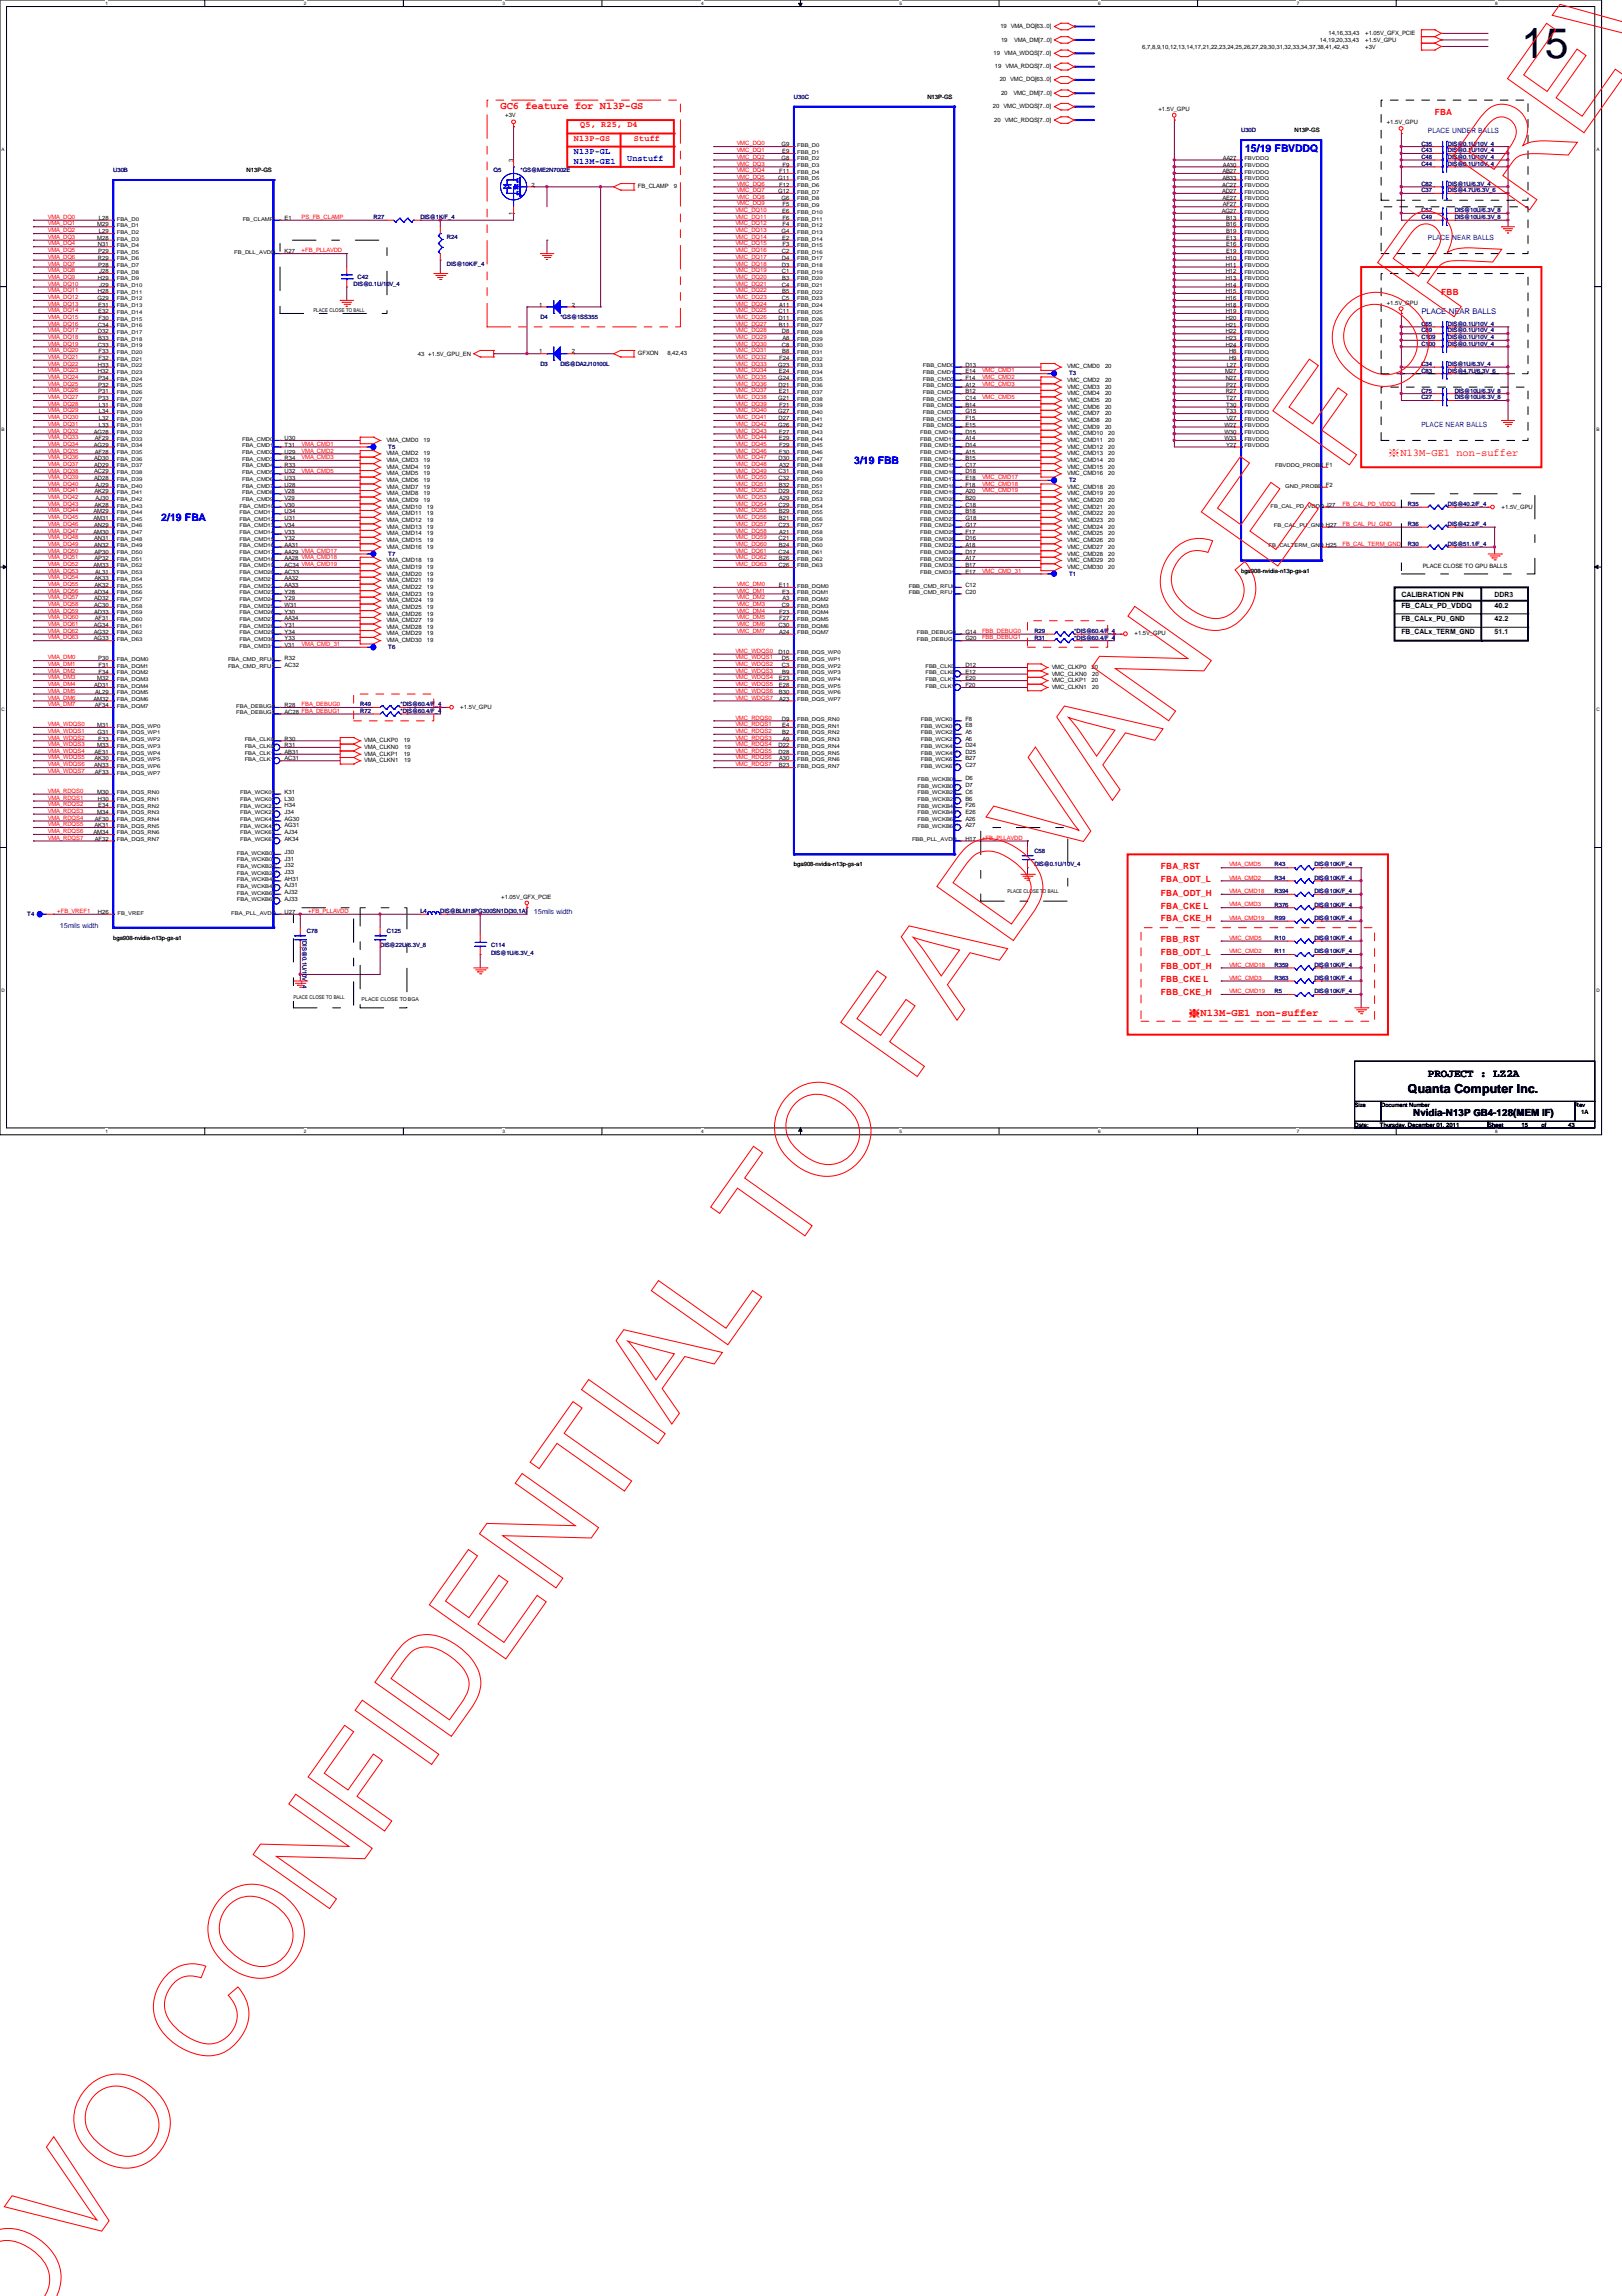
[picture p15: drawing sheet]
<svg xmlns="http://www.w3.org/2000/svg" width="210mm" height="297mm" viewBox="0 0 210 297" stroke-linecap="round" stroke-linejoin="round" font-family="sans-serif">
<defs><g id="words">
<text font-size="5.5" x="196.9" y="7.5">15</text>
<text font-size="1.6" x="182.2" y="141.4">Quanta Computer Inc.</text>
<g font-size="1.4" fill="#f00">
<text x="64.8" y="14.1">GC6 feature for N13P-GS</text>
<text x="179.6" y="59">※N13M-GE1 non-suffer</text>
<text x="153.7" y="131.6">※N13M-GE1 non-suffer</text>
</g>
<g font-size="1.4" fill="#00f">
<text x="161.1" y="19.7">15/19 FBVDDQ</text>
<text x="110.5" y="60">3/19 FBB</text>
<text x="20.9" y="67.4">2/19 FBA</text>
</g>
<text font-size="1.4" x="184.8" y="139.3">PROJECT : LZ2A</text>
<text font-size="1.3" x="182.9" y="144.4">Nvidia-N13P GB4-128(MEM IF)</text>
<g font-size="1.1" fill="#f00">
<text x="75.1" y="16.5">Q5, R25, D4</text>
<text x="185.7" y="14.8">FBA</text>
<text x="74.3" y="18.2">N13P-GS</text>
<text x="82" y="18.2">Stuff</text>
<text x="186.5" y="38.1">FBB</text>
<text x="150.2" y="112.4">FBA_RST</text>
<text x="150.2" y="114.1">FBA_ODT_L</text>
<text x="150.2" y="117.6">FBA_CKE L</text>
<text x="150.2" y="115.9">FBA_ODT_H</text>
<text x="150.2" y="119.2">FBA_CKE_H</text>
<text x="150.2" y="125.3">FBB_ODT_H</text>
<text x="150.2" y="121.9">FBB_RST</text>
<text x="150.2" y="123.6">FBB_ODT_L</text>
<text x="150.2" y="127.1">FBB_CKE L</text>
<text x="150.2" y="128.7">FBB_CKE_H</text>
</g>
<g font-size="1.1" fill="#00f">
<text x="74.3" y="19.9">N13P-GL</text>
<text x="74.3" y="21.2">N13M-GE1</text>
<text x="81.2" y="20.8">Unstuff</text>
</g>
<text font-size="1" fill="#00f" x="183.9" y="40.6">PLACE NEAR BALLS</text>
<g font-size=".9" fill="#00f">
<text x="184.8" y="17.2">PLACE UNDER BALLS</text>
<text x="184.8" y="31.1">PLACE NEAR BALLS</text>
<text x="183.9" y="55.2">PLACE NEAR BALLS</text>
<text x="69.1" y="118.3">15mils width</text>
<text x="7.7" y="120">15mils width</text>
</g>
<g font-size=".9">
<text x="181.4" y="77.2">CALIBRATION PIN</text>
<text x="193.4" y="77.2">DDR3</text>
<text x="181.4" y="82">FB_CALx_TERM_GND</text>
<text x="181.4" y="78.6">FB_CALx_PD_VDDQ</text>
<text x="181.4" y="80.3">FB_CALx_PU_GND</text>
<text x="193.4" y="82">51.1</text>
<text x="193.4" y="78.6">40.2</text>
<text x="193.4" y="80.3">42.2</text>
</g>
<g font-size=".8">
<text x="129.5" y="3.6">19 VMA_DQ[63..0]</text>
<text x="129.5" y="5.4">19</text>
<text x="131.2" y="5.4">VMA_DM[7..0]</text>
<text x="170.8" y="5.5">14,19,20,33,43</text>
<text x="171.9" y="4.6">14,16,33,43</text>
<text x="176.7" y="4.6">+1.05V_GFX_PCIE</text>
<text x="176.7" y="5.5">+1.5V_GPU</text>
<text x="128.6" y="7.1">19</text>
<text x="128.7" y="8.8">19</text>
<text x="129.4" y="10.5">20 VMC_DQ[63..0]</text>
<text x="130" y="7.1">VMA_WDQS[7..0]</text>
<text x="130.1" y="8.8">VMA_RDQS[7..0]</text>
<text x="147.8" y="6.3">6,7,8,9,10,12,13,14,17,21,22,23,24,25,26,27,29,30,31,32,33,34,37,38,41,42,43</text>
<text x="176.7" y="6.3">+3V</text>
<text x="65.4" y="15.2">+3V</text>
<text x="120" y="12.8">N13P-GS</text>
<text x="128.5" y="14">20</text>
<text x="128.7" y="15.7">20</text>
<text x="129.5" y="12.3">20</text>
<text x="129.9" y="14">VMC_WDQS[7..0]</text>
<text x="130" y="15.7">VMC_RDQS[7..0]</text>
<text x="131.1" y="12.3">VMC_DM[7..0]</text>
<text x="149.9" y="14.4">+1.5V_GPU</text>
<text x="167.5" y="17.1">N13P-GS</text>
<text x="179.5" y="16.1">+1.5V_GPU</text>
<text x="31.9" y="22.3">N13P-GS</text>
<text x="66.4" y="21" transform="rotate(-90 66.4 21)">3</text>
<text x="100.7" y="23.2">G11</text>
<text x="100.8" y="22.4">F11</text>
<text x="101.1" y="20.7">G8</text>
<text x="101.1" y="18.9">G9</text>
<text x="101.2" y="19.8">E9</text>
<text x="101.3" y="21.5">F9</text>
<text x="158.2" y="23.2">AB33</text>
<text x="158.2" y="22.4">AB27</text>
<text x="158.2" y="21.5">AA30</text>
<text x="158.2" y="20.7">AA27</text>
<text x="12.6" y="29.3">M29</text>
<text x="12.8" y="28.4">L28</text>
<text x="36.8" y="28.4">E1</text>
<text x="66.4" y="27.8" transform="rotate(-90 66.4 27.8)">1</text>
<text x="68.8" y="24.1">2</text>
<text x="82.5" y="24.4">FB_CLAMP</text>
<text x="87.2" y="24.4">9</text>
<text x="100.7" y="25">G12</text>
<text x="100.8" y="24.1">F12</text>
<text x="101.1" y="25.9">G6</text>
<text x="101.2" y="27.6">E6</text>
<text x="101.3" y="29.3">F4</text>
<text x="101.3" y="28.4">F6</text>
<text x="101.3" y="26.7">F5</text>
<text x="158.1" y="27.6">AG27</text>
<text x="158.2" y="25">AD27</text>
<text x="158.2" y="24.1">AC27</text>
<text x="158.2" y="25.9">AE27</text>
<text x="158.2" y="26.7">AF27</text>
<text x="158.7" y="29.3">B16</text>
<text x="158.7" y="28.4">B13</text>
<text x="12.6" y="31">M28</text>
<text x="12.7" y="33.6">R29</text>
<text x="12.7" y="31.9">N31</text>
<text x="12.7" y="34.5">P28</text>
<text x="12.7" y="32.8">P29</text>
<text x="12.8" y="30.2">L29</text>
<text x="12.8" y="35.3">J28</text>
<text x="36.8" y="32.8">K27</text>
<text x="101.1" y="30.2">G4</text>
<text x="101.2" y="35.3">C1</text>
<text x="101.2" y="34.5">D3</text>
<text x="101.2" y="33.6">D4</text>
<text x="101.2" y="32.8">C2</text>
<text x="101.2" y="31">E2</text>
<text x="101.3" y="31.9">F3</text>
<text x="158.6" y="35.3">H12</text>
<text x="158.6" y="34.5">H11</text>
<text x="158.6" y="33.6">H10</text>
<text x="158.7" y="32.8">E19</text>
<text x="158.7" y="31.9">E16</text>
<text x="158.7" y="31">E13</text>
<text x="158.7" y="30.2">B19</text>
<text x="12.6" y="38.8">G29</text>
<text x="12.7" y="37.9">H28</text>
<text x="12.7" y="36.2">H29</text>
<text x="12.7" y="40.5">E32</text>
<text x="12.7" y="39.7">E31</text>
<text x="12.7" y="41.4">F30</text>
<text x="12.8" y="37.1">J29</text>
<text x="69.8" y="39.7">1</text>
<text x="74" y="39.7">2</text>
<text x="100.8" y="41.4">D11</text>
<text x="100.8" y="40.5">C11</text>
<text x="100.8" y="39.7">A11</text>
<text x="101.2" y="38.8">C5</text>
<text x="101.2" y="37.1">C4</text>
<text x="101.2" y="37.9">B5</text>
<text x="101.2" y="36.2">B3</text>
<text x="158.6" y="41.4">H20</text>
<text x="158.6" y="40.5">H19</text>
<text x="158.6" y="39.7">H18</text>
<text x="158.6" y="38.8">H16</text>
<text x="158.6" y="37.9">H15</text>
<text x="158.6" y="37.1">H14</text>
<text x="158.6" y="36.2">H13</text>
<text x="179.5" y="39.4">+1.5V_GPU</text>
<text x="12.7" y="47.5">H33</text>
<text x="12.7" y="44.8">C33</text>
<text x="12.7" y="43.1">D32</text>
<text x="12.7" y="42.2">C34</text>
<text x="12.7" y="44">B33</text>
<text x="12.7" y="46.6">F32</text>
<text x="12.7" y="45.7">F33</text>
<text x="54.1" y="46.1">43 +1.5V_GPU_EN</text>
<text x="69.8" y="45.7">1</text>
<text x="74" y="45.7">2</text>
<text x="82.5" y="46">GFXON</text>
<text x="86.4" y="46">8,42,43</text>
<text x="100.7" y="47.5">G23</text>
<text x="100.8" y="42.2">B11</text>
<text x="100.8" y="46.6">F24</text>
<text x="101.2" y="44.8">C8</text>
<text x="101.2" y="43.1">D8</text>
<text x="101.2" y="45.7">B8</text>
<text x="101.3" y="44">A8</text>
<text x="124.9" y="47.5">D13</text>
<text x="138.1" y="47.7">VMC_CMD0</text>
<text x="143" y="47.7">20</text>
<text x="158.6" y="44.8">H24</text>
<text x="158.6" y="44">H23</text>
<text x="158.6" y="43.1">H22</text>
<text x="158.6" y="42.2">H21</text>
<text x="158.7" y="47.5">L27</text>
<text x="159" y="46.6">H9</text>
<text x="159" y="45.7">H8</text>
<text x="12.7" y="48.3">H32</text>
<text x="12.7" y="51.8">P33</text>
<text x="12.7" y="50.9">P31</text>
<text x="12.7" y="50">P32</text>
<text x="12.7" y="49.1">P34</text>
<text x="12.8" y="53.5">L34</text>
<text x="12.8" y="52.6">L31</text>
<text x="100.7" y="53.5">G27</text>
<text x="100.7" y="51.8">G21</text>
<text x="100.7" y="49.1">G24</text>
<text x="100.8" y="50">D21</text>
<text x="100.8" y="50.9">E21</text>
<text x="100.8" y="48.3">E24</text>
<text x="100.8" y="52.6">F21</text>
<text x="124.9" y="53.5">G15</text>
<text x="124.9" y="52.6">B14</text>
<text x="124.9" y="51.8">C14</text>
<text x="124.9" y="50.9">B12</text>
<text x="124.9" y="50">A12</text>
<text x="124.9" y="49.1">F14</text>
<text x="124.9" y="48.3">E14</text>
<text x="138.1" y="49.4">VMC_CMD2</text>
<text x="138.1" y="50.3">VMC_CMD3</text>
<text x="138.1" y="51.1">VMC_CMD4</text>
<text x="138.1" y="52">VMC_CMD5</text>
<text x="138.1" y="52.9">VMC_CMD6</text>
<text x="138.1" y="53.7">VMC_CMD7</text>
<text x="143" y="49.4">20</text>
<text x="143" y="50.3">20</text>
<text x="143" y="51.1">20</text>
<text x="143" y="52">20</text>
<text x="143" y="52.9">20</text>
<text x="143" y="53.7">20</text>
<text x="158.5" y="48.3">M27</text>
<text x="158.6" y="50.9">R27</text>
<text x="158.6" y="49.1">N27</text>
<text x="158.7" y="53.5">T33</text>
<text x="158.7" y="52.6">T30</text>
<text x="158.7" y="51.8">T27</text>
<text x="158.7" y="50">P27</text>
<text x="12.1" y="57.8">AG29</text>
<text x="12.1" y="56.1">AG28</text>
<text x="12.2" y="59.5">AD30</text>
<text x="12.3" y="58.7">AF28</text>
<text x="12.3" y="56.9">AF29</text>
<text x="12.8" y="55.2">L33</text>
<text x="12.8" y="54.4">L32</text>
<text x="36.8" y="59.5">R34</text>
<text x="36.8" y="58.7">U29</text>
<text x="36.8" y="57.8">T31</text>
<text x="36.8" y="56.9">U30</text>
<text x="50" y="57.2">VMA_CMD0</text>
<text x="50" y="58.9">VMA_CMD2</text>
<text x="50" y="59.8">VMA_CMD3</text>
<text x="54.8" y="57.2">19</text>
<text x="54.8" y="58.9">19</text>
<text x="54.8" y="59.8">19</text>
<text x="100.7" y="55.2">G26</text>
<text x="100.8" y="59.5">D30</text>
<text x="100.8" y="54.4">D27</text>
<text x="100.8" y="58.7">E30</text>
<text x="100.8" y="56.9">E29</text>
<text x="100.8" y="56.1">E27</text>
<text x="100.8" y="57.8">F29</text>
<text x="124.9" y="59.5">B15</text>
<text x="124.9" y="58.7">A15</text>
<text x="124.9" y="57.8">D14</text>
<text x="124.9" y="56.9">A14</text>
<text x="124.9" y="56.1">D15</text>
<text x="124.9" y="55.2">E15</text>
<text x="124.9" y="54.4">F15</text>
<text x="138.1" y="54.6">VMC_CMD8</text>
<text x="138.1" y="55.5">VMC_CMD9</text>
<text x="138.1" y="56.3">VMC_CMD10</text>
<text x="138.1" y="58">VMC_CMD12</text>
<text x="138.1" y="58.9">VMC_CMD13</text>
<text x="138.1" y="59.8">VMC_CMD14</text>
<text x="138.1" y="57.2">VMC_CMD11</text>
<text x="143" y="54.6">20</text>
<text x="143" y="55.5">20</text>
<text x="143.4" y="56.3">20</text>
<text x="143.4" y="58">20</text>
<text x="143.4" y="58.9">20</text>
<text x="143.4" y="59.8">20</text>
<text x="143.4" y="57.2">20</text>
<text x="158.5" y="56.9">W33</text>
<text x="158.5" y="56.1">W30</text>
<text x="158.5" y="55.2">W27</text>
<text x="158.7" y="57.8">Y27</text>
<text x="158.7" y="54.4">V27</text>
<text x="12.2" y="62.1">AD28</text>
<text x="12.2" y="61.3">AC29</text>
<text x="12.2" y="60.4">AD29</text>
<text x="12.2" y="65.6">AK28</text>
<text x="12.2" y="63.8">AK29</text>
<text x="12.4" y="64.7">AJ30</text>
<text x="12.4" y="63">AJ29</text>
<text x="36.8" y="65.6">V30</text>
<text x="36.8" y="64.7">V29</text>
<text x="36.8" y="63.8">V28</text>
<text x="36.8" y="63">U28</text>
<text x="36.8" y="62.1">U33</text>
<text x="36.8" y="61.3">U32</text>
<text x="36.8" y="60.4">R33</text>
<text x="50" y="64.1">VMA_CMD8</text>
<text x="50" y="64.9">VMA_CMD9</text>
<text x="50" y="65.8">VMA_CMD10</text>
<text x="50" y="60.6">VMA_CMD4</text>
<text x="50" y="61.5">VMA_CMD5</text>
<text x="50" y="62.4">VMA_CMD6</text>
<text x="50" y="63.2">VMA_CMD7</text>
<text x="54.8" y="64.1">19</text>
<text x="54.8" y="64.9">19</text>
<text x="54.8" y="60.6">19</text>
<text x="54.8" y="61.5">19</text>
<text x="54.8" y="62.4">19</text>
<text x="54.8" y="63.2">19</text>
<text x="55.2" y="65.8">19</text>
<text x="100.8" y="65.6">C29</text>
<text x="100.8" y="63.8">D29</text>
<text x="100.8" y="62.1">C32</text>
<text x="100.8" y="61.3">C31</text>
<text x="100.8" y="63">B32</text>
<text x="100.8" y="64.7">A29</text>
<text x="100.8" y="60.4">A32</text>
<text x="124.9" y="65.6">C18</text>
<text x="124.9" y="64.7">B20</text>
<text x="124.9" y="63.8">A20</text>
<text x="124.9" y="63">F18</text>
<text x="124.9" y="62.1">E18</text>
<text x="124.9" y="61.3">D18</text>
<text x="124.9" y="60.4">C17</text>
<text x="138.1" y="61.5">VMC_CMD16</text>
<text x="138.1" y="63.2">VMC_CMD18</text>
<text x="138.1" y="64.1">VMC_CMD19</text>
<text x="138.1" y="64.9">VMC_CMD20</text>
<text x="138.1" y="65.8">VMC_CMD21</text>
<text x="138.1" y="60.6">VMC_CMD15</text>
<text x="143.4" y="61.5">20</text>
<text x="143.4" y="63.2">20</text>
<text x="143.4" y="64.1">20</text>
<text x="143.4" y="64.9">20</text>
<text x="143.4" y="65.8">20</text>
<text x="143.4" y="60.6">20</text>
<text x="171.6" y="63">F2</text>
<text x="194.3" y="65.8">+1.5V_GPU</text>
<text x="12.1" y="69">AM30</text>
<text x="12.1" y="67.3">AM31</text>
<text x="12.1" y="66.4">AM29</text>
<text x="12.2" y="70.7">AN32</text>
<text x="12.2" y="69.9">AN31</text>
<text x="12.2" y="68.2">AN29</text>
<text x="12.2" y="71.6">AP30</text>
<text x="36.8" y="71.6">AA29 VMA_CMD17</text>
<text x="36.8" y="70.7">AA31</text>
<text x="36.8" y="69.9">Y32</text>
<text x="36.8" y="69">V33</text>
<text x="36.8" y="68.2">V34</text>
<text x="36.8" y="67.3">U31</text>
<text x="36.8" y="66.4">U34</text>
<text x="50" y="67.6">VMA_CMD12</text>
<text x="50" y="68.4">VMA_CMD13</text>
<text x="50" y="69.3">VMA_CMD14</text>
<text x="50" y="71">VMA_CMD16</text>
<text x="50" y="66.7">VMA_CMD11</text>
<text x="50" y="70.1">VMA_CMD15</text>
<text x="55.2" y="67.6">19</text>
<text x="55.2" y="68.4">19</text>
<text x="55.2" y="69.3">19</text>
<text x="55.2" y="71">19</text>
<text x="55.2" y="66.7">19</text>
<text x="55.2" y="70.1">19</text>
<text x="100.8" y="71.6">C24</text>
<text x="100.8" y="69.9">C21</text>
<text x="100.8" y="68.2">C23</text>
<text x="100.8" y="70.7">B24</text>
<text x="100.8" y="67.3">B21</text>
<text x="100.8" y="66.4">B29</text>
<text x="100.8" y="69">A21</text>
<text x="124.9" y="71.6">D17</text>
<text x="124.9" y="70.7">A18</text>
<text x="124.9" y="69.9">D16</text>
<text x="124.9" y="69">F17</text>
<text x="124.9" y="68.2">G17</text>
<text x="124.9" y="67.3">G18</text>
<text x="124.9" y="66.4">B18</text>
<text x="138.1" y="69.3">VMC_CMD25</text>
<text x="138.1" y="70.1">VMC_CMD26</text>
<text x="138.1" y="71">VMC_CMD27</text>
<text x="138.1" y="71.9">VMC_CMD28</text>
<text x="138.1" y="66.7">VMC_CMD22</text>
<text x="138.1" y="67.6">VMC_CMD23</text>
<text x="138.1" y="68.4">VMC_CMD24</text>
<text x="143.4" y="69.3">20</text>
<text x="143.4" y="70.1">20</text>
<text x="143.4" y="71">20</text>
<text x="143.4" y="71.9">20</text>
<text x="143.4" y="66.7">20</text>
<text x="143.4" y="67.6">20</text>
<text x="143.4" y="68.4">20</text>
<text x="12.1" y="73.4">AM33</text>
<text x="12.2" y="77.7">AD32</text>
<text x="12.2" y="76.8">AD34</text>
<text x="12.2" y="75.9">AK32</text>
<text x="12.2" y="75.1">AK33</text>
<text x="12.2" y="72.5">AP32</text>
<text x="12.3" y="74.2">AL31</text>
<text x="36.8" y="77.7">Y29</text>
<text x="36.8" y="76.8">Y28</text>
<text x="36.8" y="75.9">AA33</text>
<text x="36.8" y="75.1">AA32</text>
<text x="36.8" y="74.2">AC33</text>
<text x="36.8" y="73.4">AC34 VMA_CMD19</text>
<text x="36.8" y="72.5">AA28 VMA_CMD18</text>
<text x="50" y="72.7">VMA_CMD18</text>
<text x="50" y="73.6">VMA_CMD19</text>
<text x="50" y="76.2">VMA_CMD22</text>
<text x="50" y="77">VMA_CMD23</text>
<text x="50" y="74.5">VMA_CMD20</text>
<text x="50" y="77.9">VMA_CMD24</text>
<text x="50" y="75.3">VMA_CMD21</text>
<text x="55.2" y="72.7">19</text>
<text x="55.2" y="73.6">19</text>
<text x="55.2" y="76.2">19</text>
<text x="55.2" y="77">19</text>
<text x="55.2" y="74.5">19</text>
<text x="55.2" y="77.9">19</text>
<text x="55.2" y="75.3">19</text>
<text x="100.8" y="73.4">C26</text>
<text x="100.8" y="75.9">E11</text>
<text x="100.8" y="72.5">B26</text>
<text x="101.2" y="76.8">E3</text>
<text x="101.3" y="77.7">A3</text>
<text x="124.9" y="76.8">C20</text>
<text x="124.9" y="75.9">C12</text>
<text x="124.9" y="74.2">E17</text>
<text x="124.9" y="73.4">B17</text>
<text x="124.9" y="72.5">A17</text>
<text x="138.1" y="73.6">VMC_CMD30</text>
<text x="138.1" y="72.7">VMC_CMD29</text>
<text x="143.4" y="73.6">20</text>
<text x="143.4" y="72.7">20</text>
<text x="160.6" y="74.1">bga908-nvidia-n13p-gs-a1</text>
<text x="184.1" y="73.5">PLACE CLOSE TO GPU BALLS</text>
<text x="12.1" y="82.8">AG33</text>
<text x="12.1" y="82">AG32</text>
<text x="12.1" y="81.1">AG34</text>
<text x="12.2" y="79.4">AD33</text>
<text x="12.2" y="78.5">AC30</text>
<text x="12.3" y="80.3">AF31</text>
<text x="36.8" y="83.7">V31</text>
<text x="36.8" y="82.8">Y33</text>
<text x="36.8" y="82">Y34</text>
<text x="36.8" y="81.1">Y31</text>
<text x="36.8" y="80.3">AA34</text>
<text x="36.8" y="79.4">Y30</text>
<text x="36.8" y="78.5">W31</text>
<text x="50" y="78.8">VMA_CMD25</text>
<text x="50" y="83.1">VMA_CMD30</text>
<text x="50" y="79.6">VMA_CMD26</text>
<text x="50" y="80.5">VMA_CMD27</text>
<text x="50" y="81.4">VMA_CMD28</text>
<text x="50" y="82.2">VMA_CMD29</text>
<text x="55.2" y="78.8">19</text>
<text x="55.2" y="83.1">19</text>
<text x="55.2" y="79.6">19</text>
<text x="55.2" y="80.5">19</text>
<text x="55.2" y="81.4">19</text>
<text x="55.2" y="82.2">19</text>
<text x="100.8" y="81.1">C30</text>
<text x="100.8" y="82">A24</text>
<text x="100.8" y="80.3">F27</text>
<text x="100.8" y="79.4">F23</text>
<text x="101.2" y="78.5">C9</text>
<text x="124.9" y="82.8">G20</text>
<text x="124.9" y="82">G14</text>
<text x="146.8" y="82.2">+1.5V_GPU</text>
<text x="12.2" y="88.9">AD31</text>
<text x="12.3" y="89.7">AL29</text>
<text x="12.6" y="88">M32</text>
<text x="12.7" y="85.4">P30</text>
<text x="12.7" y="87.2">F34</text>
<text x="12.7" y="86.3">F31</text>
<text x="36.8" y="86.3">AC32</text>
<text x="36.8" y="85.4">R32</text>
<text x="100.8" y="84.6">D10</text>
<text x="100.8" y="89.7">B30</text>
<text x="100.8" y="88.9">E28</text>
<text x="100.8" y="88">E23</text>
<text x="101.2" y="86.3">C3</text>
<text x="101.2" y="85.4">D5</text>
<text x="101.2" y="87.2">B9</text>
<text x="124.9" y="88.9">F20</text>
<text x="124.9" y="88">E20</text>
<text x="124.9" y="87.2">E12</text>
<text x="124.9" y="86.3">D12</text>
<text x="136.1" y="88.3">VMC_CLKP1</text>
<text x="136.1" y="87.4">VMC_CLKN0</text>
<text x="136.1" y="86.5">VMC_CLKP0</text>
<text x="136.1" y="89.2">VMC_CLKN1</text>
<text x="141.3" y="88.3">20</text>
<text x="141.3" y="86.5">20</text>
<text x="141.4" y="87.4">20</text>
<text x="141.4" y="89.2">20</text>
<text x="12.1" y="90.6">AM32</text>
<text x="12.3" y="91.5">AF34</text>
<text x="12.6" y="94.1">M31</text>
<text x="12.6" y="95">G31</text>
<text x="12.7" y="95.8">E33</text>
<text x="36.8" y="95.8">R30</text>
<text x="36.8" y="92.3">AC28 FBA_DEBUG1</text>
<text x="36.8" y="91.5">R28</text>
<text x="59.6" y="91.7">+1.5V_GPU</text>
<text x="100.8" y="90.6">A23</text>
<text x="101.2" y="93.2">D9</text>
<text x="101.2" y="95">B2</text>
<text x="101.2" y="94.1">E4</text>
<text x="101.3" y="95.8">A9</text>
<text x="124.9" y="95.8">A6</text>
<text x="124.9" y="95">A5</text>
<text x="124.9" y="94.1">E8</text>
<text x="124.9" y="93.2">F8</text>
<text x="12.2" y="99.3">AN33</text>
<text x="12.2" y="98.4">AK30</text>
<text x="12.2" y="97.5">AE31</text>
<text x="12.3" y="100.1">AF33</text>
<text x="12.6" y="96.6">M33</text>
<text x="36.8" y="98.4">AC31</text>
<text x="36.8" y="97.5">AB31</text>
<text x="36.8" y="96.6">R31</text>
<text x="47.1" y="97.8">VMA_CLKP1</text>
<text x="47.1" y="98.6">VMA_CLKN1</text>
<text x="47.1" y="96.9">VMA_CLKN0</text>
<text x="47.1" y="96.1">VMA_CLKP0</text>
<text x="52.2" y="97.8">19</text>
<text x="52.2" y="96.1">19</text>
<text x="52.3" y="98.6">19</text>
<text x="52.3" y="96.9">19</text>
<text x="100.8" y="97.5">D28</text>
<text x="100.8" y="96.6">D22</text>
<text x="100.8" y="99.3">B23</text>
<text x="100.8" y="98.4">A30</text>
<text x="124.9" y="101.9">D7</text>
<text x="124.9" y="101">D6</text>
<text x="124.9" y="99.3">C27</text>
<text x="124.9" y="98.4">B27</text>
<text x="124.9" y="97.5">D25</text>
<text x="124.9" y="96.6">D24</text>
<text x="12.1" y="107.9">AM34</text>
<text x="12.2" y="107">AK31</text>
<text x="12.3" y="106.2">AF30</text>
<text x="12.6" y="105.3">M34</text>
<text x="12.6" y="102.7">M30</text>
<text x="12.7" y="103.6">H30</text>
<text x="12.7" y="104.4">E34</text>
<text x="36.8" y="107.9">AJ34</text>
<text x="36.8" y="107">AG31</text>
<text x="36.8" y="106.2">AG30</text>
<text x="36.8" y="105.3">J34</text>
<text x="36.8" y="104.4">H34</text>
<text x="36.8" y="103.6">L30</text>
<text x="36.8" y="102.7">K31</text>
<text x="124.9" y="107">A27</text>
<text x="124.9" y="106.2">A26</text>
<text x="124.9" y="105.3">E26</text>
<text x="124.9" y="104.4">F26</text>
<text x="124.9" y="103.6">B6</text>
<text x="124.9" y="102.7">C6</text>
<text x="12.3" y="108.8">AF32</text>
<text x="36.8" y="113.9">AH31</text>
<text x="36.8" y="113.1">J33</text>
<text x="36.8" y="112.2">J32</text>
<text x="36.8" y="111.3">J31</text>
<text x="36.8" y="110.5">J30</text>
<text x="36.8" y="108.8">AK34</text>
<text x="102.7" y="112.1">bga908-nvidia-n13p-gs-a1</text>
<text x="124.9" y="108.8">H17</text>
<text x="12.7" y="118.2">H26</text>
<text x="36.8" y="118.2">U27</text>
<text x="36.8" y="116.5">AJ33</text>
<text x="36.8" y="115.7">AJ32</text>
<text x="36.8" y="114.8">AJ31</text>
<text x="64.9" y="116.2">+1.05V_GFX_PCIE</text>
<text x="14.6" y="121.6">bga908-nvidia-n13p-gs-a1</text>
<text x="175.3" y="143.2">Size</text>
<text x="178.7" y="143.2">Document Number</text>
<text x="203.8" y="143.2">Rev</text>
<text x="175.3" y="145.8">Date:</text>
<text x="178.6" y="145.8">Thursday, December 01, 2011</text>
<text x="192.6" y="145.8">Sheet</text>
<text x="196.9" y="145.8">15</text>
<text x="199.5" y="145.8">of</text>
<text x="202.9" y="145.8">43</text>
<text x="204.6" y="144.1">1A</text>
</g>
<g font-size=".8" fill="#000080">
<text x="102.7" y="12.8">U30C</text>
<text x="160.6" y="17.1">U30D</text>
<text x="14.6" y="22.3">U30B</text>
<text x="63.9" y="22.3">Q5</text>
<text x="67.4" y="22.3">*GS@ME2N7002E</text>
<text x="183.9" y="20.6">C48</text>
<text x="183.9" y="21.4">C44</text>
<text x="183.9" y="19.7">C43</text>
<text x="183.9" y="18.8">C35</text>
<text x="187.4" y="20.6">DIS@0.1U/10V_4</text>
<text x="187.4" y="21.4">DIS@0.1U/10V_4</text>
<text x="187.4" y="19.7">DIS@0.1U/10V_4</text>
<text x="187.4" y="18.8">DIS@0.1U/10V_4</text>
<text x="48.3" y="28.3">R27</text>
<text x="54.4" y="28.3">DIS@1K/F_4</text>
<text x="183.9" y="28.3">C49</text>
<text x="183.9" y="24">C82</text>
<text x="183.9" y="27.5">C52</text>
<text x="183.9" y="24.9">C37</text>
<text x="187.4" y="24">DIS@1U/6.3V_4</text>
<text x="187.4" y="24.9">DIS@4.7U/6.3V_6</text>
<text x="188.3" y="28.3">DIS@10U/6.3V_8</text>
<text x="188.3" y="27.5">DIS@10U/6.3V_8</text>
<text x="57.8" y="30.9">R24</text>
<text x="57.8" y="34.4">DIS@10K/F_4</text>
<text x="45.8" y="37">DIS@0.1U/10V_4</text>
<text x="46.3" y="36.1">C42</text>
<text x="69.9" y="41.3">D4</text>
<text x="72.5" y="41.3">*GS@1SS355</text>
<text x="69.9" y="47.3">D3</text>
<text x="72.5" y="47.3">DIS@DA2J10100L</text>
<text x="183.9" y="42.2">C65</text>
<text x="183.9" y="43.9">C109</text>
<text x="183.9" y="47.3">C34</text>
<text x="183.9" y="44.7">C100</text>
<text x="183.9" y="43">C89</text>
<text x="187.4" y="42.2">DIS@0.1U/10V_4</text>
<text x="187.4" y="43.9">DIS@0.1U/10V_4</text>
<text x="187.4" y="47.3">DIS@1U/6.3V_4</text>
<text x="187.4" y="44.7">DIS@0.1U/10V_4</text>
<text x="187.4" y="43">DIS@0.1U/10V_4</text>
<text x="138.3" y="48.6">T3</text>
<text x="183.9" y="50.8">C75</text>
<text x="183.9" y="51.6">C27</text>
<text x="183.9" y="48.2">C83</text>
<text x="187.4" y="48.2">DIS@4.7U/6.3V_6</text>
<text x="188.3" y="50.8">DIS@10U/6.3V_8</text>
<text x="188.3" y="51.6">DIS@10U/6.3V_8</text>
<text x="50.2" y="58">T5</text>
<text x="138.3" y="62.4">T2</text>
<text x="182.2" y="65.5">R35</text>
<text x="187.4" y="65.5">DIS@40.2/F_4</text>
<text x="50.2" y="71.9">T7</text>
<text x="182.2" y="68.1">R36</text>
<text x="182.2" y="70.7">R30</text>
<text x="187.4" y="68.1">DIS@42.2/F_4</text>
<text x="187.4" y="70.7">DIS@51.1/F_4</text>
<text x="138.3" y="74.5">T1</text>
<text x="50.2" y="83.9">T6</text>
<text x="133.9" y="81.9">R29</text>
<text x="133.9" y="82.8">R31</text>
<text x="139" y="81.9">*DIS@60.4/F_4</text>
<text x="139" y="82.8">*DIS@60.4/F_4</text>
<text x="46.6" y="92.2">R72</text>
<text x="46.6" y="91.4">R49</text>
<text x="51.8" y="92.2">*DIS@60.4/F_4</text>
<text x="51.8" y="91.4">*DIS@60.4/F_4</text>
<text x="133.9" y="110.4">C58</text>
<text x="133.9" y="112.1">DIS@0.1U/10V_4</text>
<text x="164.9" y="112.1">R43</text>
<text x="164.9" y="113.8">R34</text>
<text x="170.1" y="112.1">DIS@10K/F_4</text>
<text x="170.1" y="113.8">DIS@10K/F_4</text>
<text x="3.5" y="118.5">T4</text>
<text x="54.4" y="118.2">L4</text>
<text x="57" y="118.2">DIS@BLM18PG300SN1D(30,1A)</text>
<text x="164.9" y="119">R99</text>
<text x="164.9" y="117.3">R376</text>
<text x="164.9" y="115.6">R394</text>
<text x="170.1" y="119">DIS@10K/F_4</text>
<text x="170.1" y="117.3">DIS@10K/F_4</text>
<text x="170.1" y="115.6">DIS@10K/F_4</text>
<text x="39.2" y="121.8" transform="rotate(90 39.2 121.8)">DIS@0.1U/10V_4</text>
<text x="39.7" y="120.7">C78</text>
<text x="49.2" y="122.5">DIS@22U/6.3V_8</text>
<text x="50.1" y="120.7">C125</text>
<text x="63.5" y="122.5">C114</text>
<text x="63.5" y="123.5">DIS@1U/6.3V_4</text>
<text x="164.9" y="123.3">R11</text>
<text x="164.9" y="121.6">R10</text>
<text x="164.9" y="125.1">R359</text>
<text x="170.1" y="123.3">DIS@10K/F_4</text>
<text x="170.1" y="121.6">DIS@10K/F_4</text>
<text x="170.1" y="125.1">DIS@10K/F_4</text>
<text x="164.9" y="128.5">R5</text>
<text x="164.9" y="126.8">R363</text>
<text x="170.1" y="128.5">DIS@10K/F_4</text>
<text x="170.1" y="126.8">DIS@10K/F_4</text>
</g>
<g font-size=".8" fill="#f00">
<text x="95.3" y="19.7">VMC_DQ1</text>
<text x="95.3" y="20.5">VMC_DQ2</text>
<text x="95.3" y="18.8">VMC_DQ0</text>
<text x="95.3" y="21.4">VMC_DQ3</text>
<text x="95.3" y="22.3">VMC_DQ4</text>
<text x="95.3" y="23.1">VMC_DQ5</text>
<text x="6.2" y="29.2">VMA_DQ1</text>
<text x="6.2" y="28.3">VMA_DQ0</text>
<text x="39" y="28.3">PS_FB_CLAMP</text>
<text x="95.2" y="28.3">VMC_DQ11</text>
<text x="95.2" y="27.4">VMC_DQ10</text>
<text x="95.2" y="29.2">VMC_DQ12</text>
<text x="95.3" y="26.6">VMC_DQ9</text>
<text x="95.3" y="25.7">VMC_DQ8</text>
<text x="95.3" y="24">VMC_DQ6</text>
<text x="95.3" y="24.8">VMC_DQ7</text>
<text x="6.2" y="34.4">VMA_DQ7</text>
<text x="6.2" y="33.5">VMA_DQ6</text>
<text x="6.2" y="30.9">VMA_DQ3</text>
<text x="6.2" y="31.8">VMA_DQ4</text>
<text x="6.2" y="30.1">VMA_DQ2</text>
<text x="6.2" y="32.6">VMA_DQ5</text>
<text x="6.2" y="35.2">VMA_DQ8</text>
<text x="39" y="32.6">+FB_PLLAVDD</text>
<text x="95.2" y="34.4">VMC_DQ18</text>
<text x="95.2" y="33.5">VMC_DQ17</text>
<text x="95.2" y="35.2">VMC_DQ19</text>
<text x="95.2" y="32.6">VMC_DQ16</text>
<text x="95.2" y="30.9">VMC_DQ14</text>
<text x="95.2" y="31.8">VMC_DQ15</text>
<text x="95.2" y="30.1">VMC_DQ13</text>
<text x="6.2" y="37.8">VMA_DQ11</text>
<text x="6.2" y="38.7">VMA_DQ12</text>
<text x="6.2" y="36.1">VMA_DQ9</text>
<text x="6.2" y="37">VMA_DQ10</text>
<text x="6.2" y="41.3">VMA_DQ15</text>
<text x="6.2" y="40.4">VMA_DQ14</text>
<text x="6.2" y="39.5">VMA_DQ13</text>
<text x="95.2" y="37.8">VMC_DQ22</text>
<text x="95.2" y="38.7">VMC_DQ23</text>
<text x="95.2" y="37">VMC_DQ21</text>
<text x="95.2" y="36.1">VMC_DQ20</text>
<text x="95.2" y="39.5">VMC_DQ24</text>
<text x="95.2" y="40.4">VMC_DQ25</text>
<text x="95.2" y="41.3">VMC_DQ26</text>
<text x="6.2" y="46.4">VMA_DQ21</text>
<text x="6.2" y="45.6">VMA_DQ20</text>
<text x="6.2" y="43.9">VMA_DQ18</text>
<text x="6.2" y="44.7">VMA_DQ19</text>
<text x="6.2" y="43">VMA_DQ17</text>
<text x="6.2" y="42.1">VMA_DQ16</text>
<text x="6.2" y="47.3">VMA_DQ22</text>
<text x="95.2" y="45.6">VMC_DQ31</text>
<text x="95.2" y="43">VMC_DQ28</text>
<text x="95.2" y="44.7">VMC_DQ30</text>
<text x="95.2" y="43.9">VMC_DQ29</text>
<text x="95.2" y="42.1">VMC_DQ27</text>
<text x="95.2" y="47.3">VMC_DQ33</text>
<text x="95.2" y="46.4">VMC_DQ32</text>
<text x="6.2" y="53.3">VMA_DQ29</text>
<text x="6.2" y="51.6">VMA_DQ27</text>
<text x="6.2" y="49">VMA_DQ24</text>
<text x="6.2" y="52.5">VMA_DQ28</text>
<text x="6.2" y="50.8">VMA_DQ26</text>
<text x="6.2" y="49.9">VMA_DQ25</text>
<text x="6.2" y="48.2">VMA_DQ23</text>
<text x="95.2" y="51.6">VMC_DQ38</text>
<text x="95.2" y="49.9">VMC_DQ36</text>
<text x="95.2" y="52.5">VMC_DQ39</text>
<text x="95.2" y="50.8">VMC_DQ37</text>
<text x="95.2" y="49">VMC_DQ35</text>
<text x="95.2" y="48.2">VMC_DQ34</text>
<text x="95.2" y="53.3">VMC_DQ40</text>
<text x="127.1" y="48.2">VMC_CMD1</text>
<text x="127.1" y="49.9">VMC_CMD3</text>
<text x="127.1" y="49">VMC_CMD2</text>
<text x="127.1" y="51.6">VMC_CMD5</text>
<text x="6.2" y="55.1">VMA_DQ31</text>
<text x="6.2" y="54.2">VMA_DQ30</text>
<text x="6.2" y="57.7">VMA_DQ34</text>
<text x="6.2" y="58.5">VMA_DQ35</text>
<text x="6.2" y="56">VMA_DQ32</text>
<text x="6.2" y="56.8">VMA_DQ33</text>
<text x="6.2" y="59.4">VMA_DQ36</text>
<text x="39" y="57.7">VMA_CMD1</text>
<text x="39" y="59.4">VMA_CMD3</text>
<text x="39" y="58.5">VMA_CMD2</text>
<text x="95.2" y="59.4">VMC_DQ47</text>
<text x="95.2" y="57.7">VMC_DQ45</text>
<text x="95.2" y="58.5">VMC_DQ46</text>
<text x="95.2" y="56">VMC_DQ43</text>
<text x="95.2" y="56.8">VMC_DQ44</text>
<text x="95.2" y="55.1">VMC_DQ42</text>
<text x="95.2" y="54.2">VMC_DQ41</text>
<text x="6.2" y="62">VMA_DQ39</text>
<text x="6.2" y="60.3">VMA_DQ37</text>
<text x="6.2" y="61.1">VMA_DQ38</text>
<text x="6.2" y="65.4">VMA_DQ43</text>
<text x="6.2" y="62.9">VMA_DQ40</text>
<text x="6.2" y="64.6">VMA_DQ42</text>
<text x="6.2" y="63.7">VMA_DQ41</text>
<text x="39" y="61.1">VMA_CMD5</text>
<text x="95.2" y="60.3">VMC_DQ48</text>
<text x="95.2" y="62">VMC_DQ50</text>
<text x="95.2" y="62.9">VMC_DQ51</text>
<text x="95.2" y="61.1">VMC_DQ49</text>
<text x="95.2" y="64.6">VMC_DQ53</text>
<text x="95.2" y="63.7">VMC_DQ52</text>
<text x="95.2" y="65.4">VMC_DQ54</text>
<text x="127.1" y="62">VMC_CMD17</text>
<text x="127.1" y="63.7">VMC_CMD19</text>
<text x="127.1" y="62.9">VMC_CMD18</text>
<text x="173.7" y="65.4">FB_CAL_PD_VDDQ</text>
<text x="6.2" y="67.2">VMA_DQ45</text>
<text x="6.2" y="68.9">VMA_DQ47</text>
<text x="6.2" y="66.3">VMA_DQ44</text>
<text x="6.2" y="68">VMA_DQ46</text>
<text x="6.2" y="69.8">VMA_DQ48</text>
<text x="6.2" y="70.6">VMA_DQ49</text>
<text x="6.2" y="71.5">VMA_DQ50</text>
<text x="95.2" y="71.5">VMC_DQ61</text>
<text x="95.2" y="70.6">VMC_DQ60</text>
<text x="95.2" y="69.8">VMC_DQ59</text>
<text x="95.2" y="68">VMC_DQ57</text>
<text x="95.2" y="68.9">VMC_DQ58</text>
<text x="95.2" y="67.2">VMC_DQ56</text>
<text x="95.2" y="66.3">VMC_DQ55</text>
<text x="173.7" y="70.6">FB_CAL_TERM_GND</text>
<text x="173.7" y="68">FB_CAL_PU_GND</text>
<text x="6.2" y="76.7">VMA_DQ56</text>
<text x="6.2" y="77.6">VMA_DQ57</text>
<text x="6.2" y="72.3">VMA_DQ51</text>
<text x="6.2" y="75.8">VMA_DQ55</text>
<text x="6.2" y="74.9">VMA_DQ54</text>
<text x="6.2" y="73.2">VMA_DQ52</text>
<text x="6.2" y="74.1">VMA_DQ53</text>
<text x="95.2" y="73.2">VMC_DQ63</text>
<text x="95.2" y="72.3">VMC_DQ62</text>
<text x="95.3" y="77.6">VMC_DM2</text>
<text x="95.3" y="76.7">VMC_DM1</text>
<text x="95.3" y="75.8">VMC_DM0</text>
<text x="127.1" y="74.1">VMC_CMD_31</text>
<text x="6.2" y="79.2">VMA_DQ59</text>
<text x="6.2" y="78.4">VMA_DQ58</text>
<text x="6.2" y="81.9">VMA_DQ62</text>
<text x="6.2" y="80.1">VMA_DQ60</text>
<text x="6.2" y="81">VMA_DQ61</text>
<text x="6.2" y="82.7">VMA_DQ63</text>
<text x="39" y="83.6">VMA_CMD_31</text>
<text x="95.3" y="78.4">VMC_DM3</text>
<text x="95.3" y="79.2">VMC_DM4</text>
<text x="95.3" y="81.9">VMC_DM7</text>
<text x="95.3" y="80.1">VMC_DM5</text>
<text x="95.3" y="81">VMC_DM6</text>
<text x="127.1" y="82.7">FBB_DEBUG1</text>
<text x="127.1" y="81.9">FBB_DEBUG0</text>
<text x="6.2" y="87.9">VMA_DM3</text>
<text x="6.2" y="85.3">VMA_DM0</text>
<text x="6.2" y="87">VMA_DM2</text>
<text x="6.2" y="86.2">VMA_DM1</text>
<text x="6.2" y="88.8">VMA_DM4</text>
<text x="6.2" y="89.6">VMA_DM5</text>
<text x="95.2" y="86.2">VMC_WDQS2</text>
<text x="95.2" y="85.3">VMC_WDQS1</text>
<text x="95.2" y="87">VMC_WDQS3</text>
<text x="95.2" y="84.5">VMC_WDQS0</text>
<text x="95.2" y="87.9">VMC_WDQS4</text>
<text x="95.2" y="88.8">VMC_WDQS5</text>
<text x="95.2" y="89.6">VMC_WDQS6</text>
<text x="6.2" y="91.4">VMA_DM7</text>
<text x="6.2" y="90.5">VMA_DM6</text>
<text x="6.2" y="93.9">VMA_WDQS0</text>
<text x="6.2" y="94.8">VMA_WDQS1</text>
<text x="6.2" y="95.7">VMA_WDQS2</text>
<text x="39" y="91.4">FBA_DEBUG0</text>
<text x="95.2" y="90.5">VMC_WDQS7</text>
<text x="95.2" y="94.8">VMC_RDQS2</text>
<text x="95.2" y="93.9">VMC_RDQS1</text>
<text x="95.2" y="95.7">VMC_RDQS3</text>
<text x="95.2" y="93.1">VMC_RDQS0</text>
<text x="6.2" y="96.5">VMA_WDQS3</text>
<text x="6.2" y="97.4">VMA_WDQS4</text>
<text x="6.2" y="100">VMA_WDQS7</text>
<text x="6.2" y="98.3">VMA_WDQS5</text>
<text x="6.2" y="99.1">VMA_WDQS6</text>
<text x="95.2" y="96.5">VMC_RDQS4</text>
<text x="95.2" y="99.1">VMC_RDQS7</text>
<text x="95.2" y="97.4">VMC_RDQS5</text>
<text x="95.2" y="98.3">VMC_RDQS6</text>
<text x="6.2" y="105.2">VMA_RDQS3</text>
<text x="6.2" y="102.6">VMA_RDQS0</text>
<text x="6.2" y="104.3">VMA_RDQS2</text>
<text x="6.2" y="103.5">VMA_RDQS1</text>
<text x="6.2" y="106">VMA_RDQS4</text>
<text x="6.2" y="106.9">VMA_RDQS5</text>
<text x="6.2" y="107.8">VMA_RDQS6</text>
<text x="6.2" y="108.6">VMA_RDQS7</text>
<text x="127.1" y="108.6">+FB_PLLAVDD</text>
<text x="159" y="112.1">VMA_CMD5</text>
<text x="159" y="113.8">VMA_CMD2</text>
<text x="7.4" y="118.1">+FB_VREF1</text>
<text x="39.9" y="118.1">+FB_PLLAVDD</text>
<text x="159" y="115.5">VMA_CMD18</text>
<text x="159" y="119">VMA_CMD19</text>
<text x="159" y="117.3">VMA_CMD3</text>
<text x="159" y="121.6">VMC_CMD5</text>
<text x="159" y="123.3">VMC_CMD2</text>
<text x="159" y="125.1">VMC_CMD18</text>
<text x="159" y="126.7">VMC_CMD3</text>
<text x="159" y="128.5">VMC_CMD19</text>
</g>
<g font-size=".7">
<text x="103.2" y="23.3">FBB_D5</text>
<text x="103.2" y="22.5">FBB_D4</text>
<text x="103.2" y="21.6">FBB_D3</text>
<text x="103.2" y="20.7">FBB_D2</text>
<text x="103.2" y="19.9">FBB_D1</text>
<text x="103.2" y="19">FBB_D0</text>
<text x="161" y="23.3">FBVDDQ</text>
<text x="161" y="22.5">FBVDDQ</text>
<text x="161" y="21.6">FBVDDQ</text>
<text x="161" y="20.7">FBVDDQ</text>
<text x="15.1" y="29.4">FBA_D1</text>
<text x="15.1" y="28.5">FBA_D0</text>
<text x="31.4" y="28.5">FB_CLAMP</text>
<text x="103.2" y="29.4">FBB_D12</text>
<text x="103.2" y="28.5">FBB_D11</text>
<text x="103.2" y="27.6">FBB_D10</text>
<text x="103.2" y="26.8">FBB_D9</text>
<text x="103.2" y="25.9">FBB_D8</text>
<text x="103.2" y="25.1">FBB_D7</text>
<text x="103.2" y="24.2">FBB_D6</text>
<text x="161" y="29.4">FBVDDQ</text>
<text x="161" y="28.5">FBVDDQ</text>
<text x="161" y="27.6">FBVDDQ</text>
<text x="161" y="26.8">FBVDDQ</text>
<text x="161" y="25.9">FBVDDQ</text>
<text x="161" y="25.1">FBVDDQ</text>
<text x="161" y="24.2">FBVDDQ</text>
<text x="15.1" y="35.4">FBA_D8</text>
<text x="15.1" y="34.5">FBA_D7</text>
<text x="15.1" y="33.7">FBA_D6</text>
<text x="15.1" y="32.9">FBA_D5</text>
<text x="15.1" y="32">FBA_D4</text>
<text x="15.1" y="31.1">FBA_D3</text>
<text x="15.1" y="30.2">FBA_D2</text>
<text x="30.3" y="32.9">FB_DLL_AVDD</text>
<text x="103.2" y="35.4">FBB_D19</text>
<text x="103.2" y="34.5">FBB_D18</text>
<text x="103.2" y="33.7">FBB_D17</text>
<text x="103.2" y="32.9">FBB_D16</text>
<text x="103.2" y="32">FBB_D15</text>
<text x="103.2" y="31.1">FBB_D14</text>
<text x="103.2" y="30.2">FBB_D13</text>
<text x="161" y="35.4">FBVDDQ</text>
<text x="161" y="34.5">FBVDDQ</text>
<text x="161" y="33.7">FBVDDQ</text>
<text x="161" y="32.9">FBVDDQ</text>
<text x="161" y="32">FBVDDQ</text>
<text x="161" y="31.1">FBVDDQ</text>
<text x="161" y="30.2">FBVDDQ</text>
<text x="15.1" y="41.5">FBA_D15</text>
<text x="15.1" y="40.6">FBA_D14</text>
<text x="15.1" y="39.8">FBA_D13</text>
<text x="15.1" y="38.9">FBA_D12</text>
<text x="15.1" y="38">FBA_D11</text>
<text x="15.1" y="37.2">FBA_D10</text>
<text x="15.1" y="36.3">FBA_D9</text>
<text x="40.6" y="40.3">PLACE CLOSE TO BALL</text>
<text x="103.2" y="41.5">FBB_D26</text>
<text x="103.2" y="40.6">FBB_D25</text>
<text x="103.2" y="39.8">FBB_D24</text>
<text x="103.2" y="38.9">FBB_D23</text>
<text x="103.2" y="38">FBB_D22</text>
<text x="103.2" y="37.2">FBB_D21</text>
<text x="103.2" y="36.3">FBB_D20</text>
<text x="161" y="41.5">FBVDDQ</text>
<text x="161" y="40.6">FBVDDQ</text>
<text x="161" y="39.8">FBVDDQ</text>
<text x="161" y="38.9">FBVDDQ</text>
<text x="161" y="38">FBVDDQ</text>
<text x="161" y="37.2">FBVDDQ</text>
<text x="161" y="36.3">FBVDDQ</text>
<text x="15.1" y="47.5">FBA_D22</text>
<text x="15.1" y="46.7">FBA_D21</text>
<text x="15.1" y="45.8">FBA_D20</text>
<text x="15.1" y="44.9">FBA_D19</text>
<text x="15.1" y="44.1">FBA_D18</text>
<text x="15.1" y="43.2">FBA_D17</text>
<text x="15.1" y="42.3">FBA_D16</text>
<text x="103.2" y="47.5">FBB_D33</text>
<text x="103.2" y="46.7">FBB_D32</text>
<text x="103.2" y="45.8">FBB_D31</text>
<text x="103.2" y="44.9">FBB_D30</text>
<text x="103.2" y="44.1">FBB_D29</text>
<text x="103.2" y="43.2">FBB_D28</text>
<text x="103.2" y="42.3">FBB_D27</text>
<text x="119.4" y="47.5">FBB_CMD0</text>
<text x="161" y="47.5">FBVDDQ</text>
<text x="161" y="46.7">FBVDDQ</text>
<text x="161" y="45.8">FBVDDQ</text>
<text x="161" y="44.9">FBVDDQ</text>
<text x="161" y="44.1">FBVDDQ</text>
<text x="161" y="43.2">FBVDDQ</text>
<text x="161" y="42.3">FBVDDQ</text>
<text x="15.1" y="53.6">FBA_D29</text>
<text x="15.1" y="52.7">FBA_D28</text>
<text x="15.1" y="51.8">FBA_D27</text>
<text x="15.1" y="51">FBA_D26</text>
<text x="15.1" y="50.1">FBA_D25</text>
<text x="15.1" y="49.2">FBA_D24</text>
<text x="15.1" y="48.4">FBA_D23</text>
<text x="103.2" y="53.6">FBB_D40</text>
<text x="103.2" y="52.7">FBB_D39</text>
<text x="103.2" y="51.8">FBB_D38</text>
<text x="103.2" y="51">FBB_D37</text>
<text x="103.2" y="50.1">FBB_D36</text>
<text x="103.2" y="49.2">FBB_D35</text>
<text x="103.2" y="48.4">FBB_D34</text>
<text x="119.4" y="53.6">FBB_CMD7</text>
<text x="119.4" y="52.7">FBB_CMD6</text>
<text x="119.4" y="51.8">FBB_CMD5</text>
<text x="119.4" y="51">FBB_CMD4</text>
<text x="119.4" y="50.1">FBB_CMD3</text>
<text x="119.4" y="49.2">FBB_CMD2</text>
<text x="119.4" y="48.4">FBB_CMD1</text>
<text x="161" y="53.6">FBVDDQ</text>
<text x="161" y="52.7">FBVDDQ</text>
<text x="161" y="51.8">FBVDDQ</text>
<text x="161" y="51">FBVDDQ</text>
<text x="161" y="50.1">FBVDDQ</text>
<text x="161" y="49.2">FBVDDQ</text>
<text x="161" y="48.4">FBVDDQ</text>
<text x="15.1" y="59.6">FBA_D36</text>
<text x="15.1" y="58.8">FBA_D35</text>
<text x="15.1" y="57.9">FBA_D34</text>
<text x="15.1" y="57">FBA_D33</text>
<text x="15.1" y="56.1">FBA_D32</text>
<text x="15.1" y="55.3">FBA_D31</text>
<text x="15.1" y="54.4">FBA_D30</text>
<text x="31.3" y="59.6">FBA_CMD3</text>
<text x="31.3" y="58.8">FBA_CMD2</text>
<text x="31.3" y="57.9">FBA_CMD1</text>
<text x="31.3" y="57">FBA_CMD0</text>
<text x="103.2" y="59.6">FBB_D47</text>
<text x="103.2" y="58.8">FBB_D46</text>
<text x="103.2" y="57.9">FBB_D45</text>
<text x="103.2" y="57">FBB_D44</text>
<text x="103.2" y="56.1">FBB_D43</text>
<text x="103.2" y="55.3">FBB_D42</text>
<text x="103.2" y="54.4">FBB_D41</text>
<text x="119.1" y="59.6">FBB_CMD14</text>
<text x="119.1" y="58.8">FBB_CMD13</text>
<text x="119.1" y="57.9">FBB_CMD12</text>
<text x="119.1" y="57">FBB_CMD11</text>
<text x="119.1" y="56.1">FBB_CMD10</text>
<text x="119.4" y="55.3">FBB_CMD9</text>
<text x="119.4" y="54.4">FBB_CMD8</text>
<text x="161" y="57.9">FBVDDQ</text>
<text x="161" y="57">FBVDDQ</text>
<text x="161" y="56.1">FBVDDQ</text>
<text x="161" y="55.3">FBVDDQ</text>
<text x="161" y="54.4">FBVDDQ</text>
<text x="15.1" y="65.7">FBA_D43</text>
<text x="15.1" y="64.8">FBA_D42</text>
<text x="15.1" y="63.9">FBA_D41</text>
<text x="15.1" y="63.1">FBA_D40</text>
<text x="15.1" y="62.2">FBA_D39</text>
<text x="15.1" y="61.3">FBA_D38</text>
<text x="15.1" y="60.5">FBA_D37</text>
<text x="31" y="65.7">FBA_CMD10</text>
<text x="31.3" y="64.8">FBA_CMD9</text>
<text x="31.3" y="63.9">FBA_CMD8</text>
<text x="31.3" y="63.1">FBA_CMD7</text>
<text x="31.3" y="62.2">FBA_CMD6</text>
<text x="31.3" y="61.3">FBA_CMD5</text>
<text x="31.3" y="60.5">FBA_CMD4</text>
<text x="103.2" y="65.7">FBB_D54</text>
<text x="103.2" y="64.8">FBB_D53</text>
<text x="103.2" y="63.9">FBB_D52</text>
<text x="103.2" y="63.1">FBB_D51</text>
<text x="103.2" y="62.2">FBB_D50</text>
<text x="103.2" y="61.3">FBB_D49</text>
<text x="103.2" y="60.5">FBB_D48</text>
<text x="119.1" y="65.7">FBB_CMD21</text>
<text x="119.1" y="64.8">FBB_CMD20</text>
<text x="119.1" y="63.9">FBB_CMD19</text>
<text x="119.1" y="63.1">FBB_CMD18</text>
<text x="119.1" y="62.2">FBB_CMD17</text>
<text x="119.1" y="61.3">FBB_CMD16</text>
<text x="119.1" y="60.5">FBB_CMD15</text>
<text x="164.4" y="65.7">FB_CAL_PD_VDDQ J27</text>
<text x="165" y="60.5">FBVDDQ_PROBE F1</text>
<text x="166.3" y="63.1">GND_PROBE</text>
<text x="15.1" y="71.7">FBA_D50</text>
<text x="15.1" y="70.8">FBA_D49</text>
<text x="15.1" y="70">FBA_D48</text>
<text x="15.1" y="69.1">FBA_D47</text>
<text x="15.1" y="68.2">FBA_D46</text>
<text x="15.1" y="67.4">FBA_D45</text>
<text x="15.1" y="66.5">FBA_D44</text>
<text x="31" y="71.7">FBA_CMD17</text>
<text x="31" y="70.8">FBA_CMD16</text>
<text x="31" y="70">FBA_CMD15</text>
<text x="31" y="69.1">FBA_CMD14</text>
<text x="31" y="68.2">FBA_CMD13</text>
<text x="31" y="67.4">FBA_CMD12</text>
<text x="31" y="66.5">FBA_CMD11</text>
<text x="103.2" y="71.7">FBB_D61</text>
<text x="103.2" y="70.8">FBB_D60</text>
<text x="103.2" y="70">FBB_D59</text>
<text x="103.2" y="69.1">FBB_D58</text>
<text x="103.2" y="68.2">FBB_D57</text>
<text x="103.2" y="67.4">FBB_D56</text>
<text x="103.2" y="66.5">FBB_D55</text>
<text x="119.1" y="71.7">FBB_CMD28</text>
<text x="119.1" y="70.8">FBB_CMD27</text>
<text x="119.1" y="70">FBB_CMD26</text>
<text x="119.1" y="69.1">FBB_CMD25</text>
<text x="119.1" y="68.2">FBB_CMD24</text>
<text x="119.1" y="67.4">FBB_CMD23</text>
<text x="119.1" y="66.5">FBB_CMD22</text>
<text x="164.2" y="70.8">FB_CALTERM_GND H25</text>
<text x="164.8" y="68.2">FB_CAL_PU_GND H27</text>
<text x="15.1" y="77.7">FBA_D57</text>
<text x="15.1" y="76.9">FBA_D56</text>
<text x="15.1" y="76">FBA_D55</text>
<text x="15.1" y="75.1">FBA_D54</text>
<text x="15.1" y="74.3">FBA_D53</text>
<text x="15.1" y="73.4">FBA_D52</text>
<text x="15.1" y="72.6">FBA_D51</text>
<text x="31" y="77.7">FBA_CMD24</text>
<text x="31" y="76.9">FBA_CMD23</text>
<text x="31" y="76">FBA_CMD22</text>
<text x="31" y="75.1">FBA_CMD21</text>
<text x="31" y="74.3">FBA_CMD20</text>
<text x="31" y="73.4">FBA_CMD19</text>
<text x="31" y="72.6">FBA_CMD18</text>
<text x="103.2" y="77.7">FBB_DQM2</text>
<text x="103.2" y="76.9">FBB_DQM1</text>
<text x="103.2" y="76">FBB_DQM0</text>
<text x="103.2" y="73.4">FBB_D63</text>
<text x="103.2" y="72.6">FBB_D62</text>
<text x="117.6" y="76.9">FBB_CMD_RFU1</text>
<text x="117.6" y="76">FBB_CMD_RFU0</text>
<text x="119.1" y="74.3">FBB_CMD31</text>
<text x="119.1" y="73.4">FBB_CMD30</text>
<text x="119.1" y="72.6">FBB_CMD29</text>
<text x="15.1" y="82.9">FBA_D63</text>
<text x="15.1" y="82">FBA_D62</text>
<text x="15.1" y="81.2">FBA_D61</text>
<text x="15.1" y="80.3">FBA_D60</text>
<text x="15.1" y="79.5">FBA_D59</text>
<text x="15.1" y="78.6">FBA_D58</text>
<text x="31" y="83.8">FBA_CMD31</text>
<text x="31" y="82.9">FBA_CMD30</text>
<text x="31" y="82">FBA_CMD29</text>
<text x="31" y="81.2">FBA_CMD28</text>
<text x="31" y="80.3">FBA_CMD27</text>
<text x="31" y="79.5">FBA_CMD26</text>
<text x="31" y="78.6">FBA_CMD25</text>
<text x="103.2" y="82">FBB_DQM7</text>
<text x="103.2" y="81.2">FBB_DQM6</text>
<text x="103.2" y="80.3">FBB_DQM5</text>
<text x="103.2" y="79.5">FBB_DQM4</text>
<text x="103.2" y="78.6">FBB_DQM3</text>
<text x="118.7" y="82.9">FBB_DEBUG1</text>
<text x="118.7" y="82">FBB_DEBUG0</text>
<text x="15.1" y="89.8">FBA_DQM5</text>
<text x="15.1" y="89">FBA_DQM4</text>
<text x="15.1" y="88.1">FBA_DQM3</text>
<text x="15.1" y="87.2">FBA_DQM2</text>
<text x="15.1" y="86.4">FBA_DQM1</text>
<text x="15.1" y="85.5">FBA_DQM0</text>
<text x="29.5" y="86.4">FBA_CMD_RFU1</text>
<text x="29.5" y="85.5">FBA_CMD_RFU0</text>
<text x="103.2" y="89.8">FBB_DQS_WP6</text>
<text x="103.2" y="89">FBB_DQS_WP5</text>
<text x="103.2" y="88.1">FBB_DQS_WP4</text>
<text x="103.2" y="87.2">FBB_DQS_WP3</text>
<text x="103.2" y="86.4">FBB_DQS_WP2</text>
<text x="103.2" y="85.5">FBB_DQS_WP1</text>
<text x="103.2" y="84.7">FBB_DQS_WP0</text>
<text x="119.8" y="89">FBB_CLK1*</text>
<text x="119.8" y="88.1">FBB_CLK1</text>
<text x="119.8" y="87.2">FBB_CLK0*</text>
<text x="119.8" y="86.4">FBB_CLK0</text>
<text x="15.1" y="95.9">FBA_DQS_WP2</text>
<text x="15.1" y="95">FBA_DQS_WP1</text>
<text x="15.1" y="94.1">FBA_DQS_WP0</text>
<text x="15.1" y="91.6">FBA_DQM7</text>
<text x="15.1" y="90.7">FBA_DQM6</text>
<text x="30.6" y="92.4">FBA_DEBUG1</text>
<text x="30.6" y="91.6">FBA_DEBUG0</text>
<text x="31.7" y="95.9">FBA_CLK0</text>
<text x="103.2" y="95.9">FBB_DQS_RN3</text>
<text x="103.2" y="95">FBB_DQS_RN2</text>
<text x="103.2" y="94.1">FBB_DQS_RN1</text>
<text x="103.2" y="93.3">FBB_DQS_RN0</text>
<text x="103.2" y="90.7">FBB_DQS_WP7</text>
<text x="119.2" y="95.9">FBB_WCK23*</text>
<text x="119.2" y="95">FBB_WCK23</text>
<text x="119.2" y="94.1">FBB_WCK01*</text>
<text x="119.2" y="93.3">FBB_WCK01</text>
<text x="15.1" y="100.2">FBA_DQS_WP7</text>
<text x="15.1" y="99.3">FBA_DQS_WP6</text>
<text x="15.1" y="98.5">FBA_DQS_WP5</text>
<text x="15.1" y="97.6">FBA_DQS_WP4</text>
<text x="15.1" y="96.7">FBA_DQS_WP3</text>
<text x="31.7" y="98.5">FBA_CLK1*</text>
<text x="31.7" y="97.6">FBA_CLK1</text>
<text x="31.7" y="96.7">FBA_CLK0*</text>
<text x="103.2" y="99.3">FBB_DQS_RN7</text>
<text x="103.2" y="98.5">FBB_DQS_RN6</text>
<text x="103.2" y="97.6">FBB_DQS_RN5</text>
<text x="103.2" y="96.7">FBB_DQS_RN4</text>
<text x="118.7" y="101.9">FBB_WCKB01*</text>
<text x="118.7" y="101">FBB_WCKB01</text>
<text x="119.2" y="99.3">FBB_WCK67*</text>
<text x="119.2" y="98.5">FBB_WCK67</text>
<text x="119.2" y="97.6">FBB_WCK45*</text>
<text x="119.2" y="96.7">FBB_WCK45</text>
<text x="15.1" y="108">FBA_DQS_RN6</text>
<text x="15.1" y="107.1">FBA_DQS_RN5</text>
<text x="15.1" y="106.3">FBA_DQS_RN4</text>
<text x="15.1" y="105.4">FBA_DQS_RN3</text>
<text x="15.1" y="104.5">FBA_DQS_RN2</text>
<text x="15.1" y="103.6">FBA_DQS_RN1</text>
<text x="15.1" y="102.8">FBA_DQS_RN0</text>
<text x="31.1" y="108">FBA_WCK67</text>
<text x="31.1" y="107.1">FBA_WCK45*</text>
<text x="31.1" y="106.3">FBA_WCK45</text>
<text x="31.1" y="105.4">FBA_WCK23*</text>
<text x="31.1" y="104.5">FBA_WCK23</text>
<text x="31.1" y="103.6">FBA_WCK01*</text>
<text x="31.1" y="102.8">FBA_WCK01</text>
<text x="118.7" y="107.1">FBB_WCKB67*</text>
<text x="118.7" y="106.3">FBB_WCKB67</text>
<text x="118.7" y="105.4">FBB_WCKB45*</text>
<text x="118.7" y="104.5">FBB_WCKB45</text>
<text x="118.7" y="103.6">FBB_WCKB23*</text>
<text x="118.7" y="102.8">FBB_WCKB23</text>
<text x="15.1" y="108.8">FBA_DQS_RN7</text>
<text x="30.6" y="113.2">FBA_WCKB23*</text>
<text x="30.6" y="112.3">FBA_WCKB23</text>
<text x="30.6" y="111.4">FBA_WCKB01*</text>
<text x="30.6" y="110.6">FBA_WCKB01</text>
<text x="31.1" y="108.8">FBA_WCK67*</text>
<text x="118" y="108.8">FBB_PLL_AVDD</text>
<text x="15.2" y="118.3">FB_VREF</text>
<text x="29.9" y="118.3">FBA_PLL_AVDD</text>
<text x="30.6" y="116.6">FBA_WCKB67*</text>
<text x="30.6" y="115.7">FBA_WCKB67</text>
<text x="30.6" y="114.9">FBA_WCKB45*</text>
<text x="30.6" y="114">FBA_WCKB45</text>
<text x="130.4" y="115.5">PLACE CLOSE TO BALL</text>
<text x="38" y="129.3">PLACE CLOSE TO BALL</text>
<text x="46.8" y="129.5">PLACE CLOSE TO BGA</text>
</g>
<g font-size=".6">
<text x="13.7" y=".6">1</text>
<text x="39.3" y=".6">2</text>
<text x="65" y=".6">3</text>
<text x="90.7" y=".6">4</text>
<text x="116.4" y=".6">5</text>
<text x="142.1" y=".6">6</text>
<text x="167.8" y=".6">7</text>
<text x="193.5" y=".6">8</text>
<text x=".2" y="19.5">A</text>
<text x="206.6" y="19.5">A</text>
<text x=".2" y="55.8">B</text>
<text x="206.6" y="55.8">B</text>
<text x=".2" y="92">C</text>
<text x="206.6" y="92">C</text>
<text x=".2" y="128.3">D</text>
<text x="206.6" y="128.3">D</text>
<text x="13.7" y="146.6">1</text>
<text x="39.3" y="146.6">2</text>
<text x="65" y="146.6">3</text>
<text x="90.7" y="146.6">4</text>
<text x="116.4" y="146.6">5</text>
<text x="142.1" y="146.6">6</text>
<text x="167.8" y="146.6">7</text>
<text x="193.5" y="146.6">8</text>
</g>
</g></defs>
<path d="M0 0h207.3v146.8h-207.3zM.8 .8h205.6v145.1h-205.6z" fill="none" stroke="#000" stroke-width=".13"/>
<g fill="#fff">
<path d="M13.7 .1h.3v.7h-.3z"/>
<path d="M13.7 146h.3v.7h-.3z"/>
</g>
<path d="M26.5 0v.8M26.5 145.9v.9" fill="none" stroke="#000" stroke-width=".13"/>
<g fill="#fff">
<path d="M39.3 .1h.3v.7h-.3z"/>
<path d="M39.3 146h.3v.7h-.3z"/>
</g>
<path d="M52.2 0v.8M52.2 145.9v.9" fill="none" stroke="#000" stroke-width=".13"/>
<g fill="#fff">
<path d="M65 .1h.3v.7h-.3z"/>
<path d="M65 146h.3v.7h-.3z"/>
</g>
<path d="M77.9 0v.8M77.9 145.9v.9" fill="none" stroke="#000" stroke-width=".13"/>
<g fill="#fff">
<path d="M90.7 .1h.3v.7h-.3z"/>
<path d="M90.7 146h.3v.7h-.3z"/>
</g>
<path d="M103.6 0v.8M103.3 .4h.5l-.2 .4zM103.6 145.9l.2 .4h-.5zM103.6 145.9v.9" fill="none" stroke="#000" stroke-width=".13"/>
<path d="M103.3 .4h.5l-.2 .4zM103.6 145.9l.2 .4h-.5z" fill="#000"/>
<g fill="#fff">
<path d="M116.4 .1h.3v.7h-.3z"/>
<path d="M116.4 146h.3v.7h-.3z"/>
</g>
<path d="M129.3 0v.8M129.3 145.9v.9" fill="none" stroke="#000" stroke-width=".13"/>
<g fill="#fff">
<path d="M142.1 .1h.3v.7h-.3z"/>
<path d="M142.1 146h.3v.7h-.3z"/>
</g>
<path d="M155 0v.8M155 145.9v.9" fill="none" stroke="#000" stroke-width=".13"/>
<g fill="#fff">
<path d="M167.8 .1h.3v.7h-.3z"/>
<path d="M167.8 146h.3v.7h-.3z"/>
</g>
<path d="M180.7 0v.8M180.7 145.9v.9" fill="none" stroke="#000" stroke-width=".13"/>
<g fill="#fff">
<path d="M193.5 .1h.3v.7h-.3z"/>
<path d="M193.5 146h.3v.7h-.3z"/>
<path d="M.2 19h.4v.6h-.4z"/>
<path d="M206.6 19h.4v.6h-.4z"/>
<path d="M.2 55.2h.4v.7h-.4z"/>
<path d="M206.6 55.2h.4v.7h-.4z"/>
</g>
<path d="M0 37.1h.8M206.4 37.1h.8" fill="none" stroke="#000" stroke-width=".13"/>
<g fill="#fff">
<path d="M.2 91.5h.4v.7h-.4z"/>
<path d="M206.6 91.5h.4v.7h-.4z"/>
</g>
<path d="M0 73.4h.8M.4 73.1l.4 .3-.4 .2zM206.4 73.4l.4-.3v.5zM206.4 73.4h.8" fill="none" stroke="#000" stroke-width=".13"/>
<path d="M.4 73.1l.4 .3-.4 .2zM206.4 73.4l.4-.3v.5z" fill="#000"/>
<g fill="#fff">
<path d="M.2 127.8h.4v.6h-.4z"/>
<path d="M206.6 127.8h.4v.6h-.4z"/>
</g>
<path d="M0 109.6h.8M206.4 109.6h.8" fill="none" stroke="#000" stroke-width=".13"/>
<path d="M171 112.3h.1M171 114h.1M171 115.7h.1M171 112.3h5.1M171 115.7h5.1M176.1 112.3h.1M176.1 112.3v1.7h-5.1M176.1 128.7h.1M176.1 128.7v1.7" fill="none" stroke="#800040" stroke-width=".13"/>
<path d="M176 115.6h.2v.2h-.2z" fill-rule="evenodd" fill="#f0f"/>
<path d="M176 115.6h.2v.2h-.2z" fill="none" stroke="#f0f" stroke-width=".13"/>
<path d="M171 117.4h.1M171 117.4h5.1M176.1 119.2h.1M176.1 119.2v2.6" fill="none" stroke="#800040" stroke-width=".13"/>
<path d="M176 119h.2v.2h-.2z" fill-rule="evenodd" fill="#f0f"/>
<path d="M176 119h.2v.2h-.2z" fill="none" stroke="#f0f" stroke-width=".13"/>
<path d="M171 119.2h.1M176.1 117.4h.1M176.1 117.4v1.8h-5.1" fill="none" stroke="#800040" stroke-width=".13"/>
<path d="M176 117.3h.2v.2h-.2z" fill-rule="evenodd" fill="#f0f"/>
<path d="M176 117.3h.2v.2h-.2z" fill="none" stroke="#f0f" stroke-width=".13"/>
<path d="M176.1 115.7h.1M176.1 115.7v1.7M171 121.8h.1M171 123.5h.1M171 126.9h.1M171 125.2h.1M171 128.7h.1M171 121.8h5.1M171 123.5h5.1M171 126.9h5.1M171 125.2h5.1M171 128.7h5.1" fill="none" stroke="#800040" stroke-width=".13"/>
<path d="M176 128.5h.2v.2h-.2z" fill-rule="evenodd" fill="#f0f"/>
<path d="M176 128.5h.2v.2h-.2z" fill="none" stroke="#f0f" stroke-width=".13"/>
<path d="M176.1 123.5h.1M176.1 123.5v1.7" fill="none" stroke="#800040" stroke-width=".13"/>
<path d="M176 123.3h.2v.3h-.2z" fill-rule="evenodd" fill="#f0f"/>
<path d="M176 123.3h.2v.3h-.2z" fill="none" stroke="#f0f" stroke-width=".13"/>
<path d="M176.1 126.9h.1M176.1 126.9v1.8" fill="none" stroke="#800040" stroke-width=".13"/>
<path d="M176 126.8h.2v.2h-.2z" fill-rule="evenodd" fill="#f0f"/>
<path d="M176 126.8h.2v.2h-.2z" fill="none" stroke="#f0f" stroke-width=".13"/>
<path d="M176.1 121.8h.1M176.1 121.8v1.7" fill="none" stroke="#800040" stroke-width=".13"/>
<path d="M176 121.6h.2v.2h-.2z" fill-rule="evenodd" fill="#f0f"/>
<path d="M176 121.6h.2v.2h-.2z" fill="none" stroke="#f0f" stroke-width=".13"/>
<path d="M176.1 125.2h.1M176.1 125.2v1.7" fill="none" stroke="#800040" stroke-width=".13"/>
<path d="M176 125.1h.2v.2h-.2z" fill-rule="evenodd" fill="#f0f"/>
<path d="M176 125.1h.2v.2h-.2z" fill="none" stroke="#f0f" stroke-width=".13"/>
<path d="M176.1 114h.1M176.1 114v1.7" fill="none" stroke="#800040" stroke-width=".13"/>
<path d="M176 113.8h.2v.2h-.2z" fill-rule="evenodd" fill="#f0f"/>
<path d="M176 113.8h.2v.2h-.2z" fill="none" stroke="#f0f" stroke-width=".13"/>
<g fill="none" stroke="#800040" stroke-width=".13">
<path d="M124.3 48.3h.1M124.3 50.1h.1M124.3 49.2h.1M124.3 55.2h.1M124.3 56.1h.1M124.3 58.7h.1M124.3 59.6h.1M124.3 57.8h.1M124.3 51.8h.1M124.3 53.5h.1M124.3 52.7h.1M124.3 50.9h.1"/>
<path d="M124.3 54.4h.1M124.3 47.5h.1M124.3 57h.1M124.3 48.3h10.4M124.3 50.1h10.4M124.3 49.2h10.4M124.3 55.2h10.4M124.3 56.1h10.4M124.3 58.7h10.4M124.3 59.6h10.4M124.3 57.8h10.4M124.3 51.8h10.4"/>
<path d="M124.3 53.5h10.4M124.3 52.7h10.4M124.3 50.9h10.4M124.3 54.4h10.4M124.3 47.5h10.4M124.3 57h10.4M92.4 77.7h.1M92.4 76.8h.1M92.4 78.6h.1M92.4 76h.1M92.4 79.4h.1M92.4 77.7h9.5"/>
<path d="M92.4 76.8h9.5M92.4 78.6h9.5M92.4 76h9.5M92.4 79.4h9.5M124.3 60.5h.1M124.3 69.1h.1M124.3 62.1h.1M124.3 63.9h.1M124.3 63h.1M124.3 65.6h.1M124.3 66.5h.1M124.3 64.8h.1"/>
<path d="M124.3 61.3h.1M124.3 69.9h.1M124.3 71.7h.1M124.3 72.5h.1M124.3 73.4h.1M124.3 70.8h.1M124.3 68.2h.1M124.3 67.4h.1M124.3 74.3h10.4M124.3 60.5h10.4M124.3 69.1h10.4M124.3 62.1h10.4"/>
<path d="M124.3 63.9h10.4M124.3 63h10.4M124.3 65.6h10.4M124.3 66.5h10.4M124.3 64.8h10.4M124.3 61.3h10.4M124.3 69.9h10.4M124.3 71.7h10.4M124.3 72.5h10.4M124.3 73.4h10.4M124.3 70.8h10.4M124.3 68.2h10.4"/>
<path d="M124.3 67.4h10.4M134.7 74.3h.1M92.4 82h.1M92.4 80.3h.1M92.4 81.2h.1M92.4 86.4h.1M92.4 85.5h.1M92.4 87.2h.1M92.4 84.6h.1M92.4 88.1h.1M92.4 90.7h.1M92.4 88.9h.1"/>
<path d="M92.4 89.8h.1M92.4 95h.1M92.4 94.1h.1M92.4 95.8h.1M92.4 93.3h.1M92.4 96.7h.1M92.4 99.3h.1M92.4 97.6h.1M92.4 98.4h.1M92.4 82h9.5M92.4 80.3h9.5M92.4 81.2h9.5"/>
<path d="M92.4 86.4h9.5M92.4 85.5h9.5M92.4 87.2h9.5M92.4 84.6h9.5M92.4 88.1h9.5M92.4 90.7h9.5M92.4 88.9h9.5M92.4 89.8h9.5M92.4 95h9.5M92.4 94.1h9.5M92.4 95.8h9.5M92.4 93.3h9.5"/>
<path d="M92.4 96.7h9.5M92.4 99.3h9.5M92.4 97.6h9.5M92.4 98.4h9.5M124.3 82.9h.1M124.3 82h.1M124.3 82h11.3M124.3 82.9h11.3M139.9 82h.1M139.9 82.9h.1M139.9 82h5.2M144.2 82h.1"/>
<path d="M144.2 82v.9h-4.3M133 108.8h.1M133 112.3h.1M133 108.8v.8M133 112.3v.8M158 115.7h.1M158 119.2h.1M158 117.4h.1M158 112.3h.1M158 114h.1M158 115.7h8.7M158 119.2h8.7"/>
<path d="M158 117.4h8.7M158 112.3h8.7M158 114h8.7M158 121.8h.1M158 123.5h.1M158 126.9h.1M158 125.2h.1M158 128.7h.1M158 121.8h8.7M158 123.5h8.7M158 126.9h8.7M158 125.2h8.7"/>
<path d="M158 128.7h8.7"/>
</g>
<path d="M144 81.9h.3v.2h-.3z" fill-rule="evenodd" fill="#f0f"/>
<path d="M144 81.9h.3v.2h-.3z" fill="none" stroke="#f0f" stroke-width=".13"/>
<g fill="none" stroke="#800040" stroke-width=".13">
<path d="M92.4 19.9h.1M92.4 19h.1M92.4 19.9h9.5M92.4 19h9.5M186.5 4.3h.1M186.5 5.2h.1M186.5 6h.1M186.5 4.3h6.1M186.5 5.2h6.1M186.5 6h6.1M92.4 34.5h.1M92.4 38h.1"/>
<path d="M92.4 38.9h.1M92.4 37.1h.1M92.4 33.7h.1M92.4 35.4h.1M92.4 32.8h.1M92.4 36.2h.1M92.4 26.8h.1M92.4 25.9h.1M92.4 28.5h.1M92.4 31.1h.1M92.4 31.9h.1M92.4 30.2h.1"/>
<path d="M92.4 27.6h.1M92.4 29.3h.1M92.4 39.7h.1M92.4 20.7h.1M92.4 21.6h.1M92.4 22.4h.1M92.4 24.2h.1M92.4 23.3h.1M92.4 25h.1M92.4 34.5h9.5M92.4 38h9.5M92.4 38.9h9.5"/>
<path d="M92.4 37.1h9.5M92.4 33.7h9.5M92.4 35.4h9.5M92.4 32.8h9.5M92.4 36.2h9.5M92.4 26.8h9.5M92.4 25.9h9.5M92.4 28.5h9.5M92.4 31.1h9.5M92.4 31.9h9.5M92.4 30.2h9.5M92.4 27.6h9.5"/>
<path d="M92.4 29.3h9.5M92.4 39.7h9.5M92.4 20.7h9.5M92.4 21.6h9.5M92.4 22.4h9.5M92.4 24.2h9.5M92.4 23.3h9.5M92.4 25h9.5M92.4 51.8h.1M92.4 40.6h.1M92.4 45.8h.1M92.4 43.2h.1"/>
<path d="M92.4 44.9h.1M92.4 44h.1M92.4 42.3h.1M92.4 41.4h.1M92.4 50.1h.1M92.4 52.7h.1M92.4 50.9h.1M92.4 47.5h.1M92.4 49.2h.1M92.4 48.3h.1M92.4 46.6h.1M92.4 59.6h.1"/>
<path d="M92.4 57.8h.1M92.4 58.7h.1M92.4 56.1h.1M92.4 57h.1M92.4 55.2h.1M92.4 54.4h.1M92.4 53.5h.1M92.4 51.8h9.5M92.4 40.6h9.5M92.4 45.8h9.5M92.4 43.2h9.5M92.4 44.9h9.5"/>
<path d="M92.4 44h9.5M92.4 42.3h9.5M92.4 41.4h9.5M92.4 50.1h9.5M92.4 52.7h9.5M92.4 50.9h9.5M92.4 47.5h9.5M92.4 49.2h9.5M92.4 48.3h9.5M92.4 46.6h9.5M92.4 59.6h9.5M92.4 57.8h9.5"/>
<path d="M92.4 58.7h9.5M92.4 56.1h9.5M92.4 57h9.5M92.4 55.2h9.5M92.4 54.4h9.5M92.4 53.5h9.5M92.4 73.4h.1M92.4 72.5h.1M92.4 71.7h.1M92.4 70.8h.1M92.4 69.9h.1M92.4 68.2h.1"/>
<path d="M92.4 69.1h.1M92.4 67.4h.1M92.4 60.5h.1M92.4 62.1h.1M92.4 63h.1M92.4 61.3h.1M92.4 64.8h.1M92.4 63.9h.1M92.4 66.5h.1M92.4 65.6h.1M92.4 73.4h9.5M92.4 72.5h9.5"/>
<path d="M92.4 71.7h9.5M92.4 70.8h9.5M92.4 69.9h9.5M92.4 68.2h9.5M92.4 69.1h9.5M92.4 67.4h9.5M92.4 60.5h9.5M92.4 62.1h9.5M92.4 63h9.5M92.4 61.3h9.5M92.4 64.8h9.5M92.4 63.9h9.5"/>
<path d="M92.4 66.5h9.5M92.4 65.6h9.5M188.3 70.8h.1M188.3 70.8h5.1M193.4 70.8h.1M193.4 70.8v.9M124.3 88.9h.1M124.3 86.4h.1M124.3 87.2h.1M124.3 88.1h.1M124.3 88.9h8.7M124.3 86.4h8.7"/>
<path d="M124.3 87.2h8.7M124.3 88.1h8.7M124.3 108.8h8.7M133 108.8h.1"/>
</g>
<g fill="none" stroke="#00f" stroke-width=".25">
<path d="M139 3.4h.1M139 5.2h.1M139 6.9h.1M139 8.6h.1M139 10.3h.1M139 15.5h.1M139 12.1h.1M139 13.8h.1M139 3.4h2.6M139 5.2h2.6M139 6.9h2.6M139 8.6h2.6"/>
<path d="M139 10.3h2.6M139 15.5h2.6M139 12.1h2.6M139 13.8h2.6"/>
</g>
<path d="M193.3 70.6h.2v.3h-.2z" fill-rule="evenodd" fill="#f0f"/>
<path d="M193.3 70.6h.2v.3h-.2z" fill="none" stroke="#f0f" stroke-width=".13"/>
<path d="M152 49.2h.1M152 49.2h7.8M152 49.2v.9M159.8 49.2h.1M171.8 70.8h.1M171.8 70.8h12.1M193.4 68.2h.1M193.4 68.2v2.6" fill="none" stroke="#800040" stroke-width=".13"/>
<path d="M151.8 49.9h.3v.3h-.3z" fill-rule="evenodd" fill="#f0f"/>
<path d="M151.8 49.9h.3v.3h-.3z" fill="none" stroke="#f0f" stroke-width=".13"/>
<path d="M151.8 49.1h.3v.2h-.3z" fill-rule="evenodd" fill="#f0f"/>
<path d="M151.8 49.1h.3v.2h-.3z" fill="none" stroke="#f0f" stroke-width=".13"/>
<path d="M152 50.1h.1M152 50.1v.8" fill="none" stroke="#800040" stroke-width=".13"/>
<path d="M151.8 50.8h.3v.2h-.3z" fill-rule="evenodd" fill="#f0f"/>
<path d="M151.8 50.8h.3v.2h-.3z" fill="none" stroke="#f0f" stroke-width=".13"/>
<path d="M151.8 49.9h.3v.3h-.3z" fill-rule="evenodd" fill="#f0f"/>
<path d="M151.8 49.9h.3v.3h-.3z" fill="none" stroke="#f0f" stroke-width=".13"/>
<path d="M152 50.9h.1M152 50.9v.9" fill="none" stroke="#800040" stroke-width=".13"/>
<path d="M151.8 51.7h.3v.2h-.3z" fill-rule="evenodd" fill="#f0f"/>
<path d="M151.8 51.7h.3v.2h-.3z" fill="none" stroke="#f0f" stroke-width=".13"/>
<path d="M151.8 50.8h.3v.2h-.3z" fill-rule="evenodd" fill="#f0f"/>
<path d="M151.8 50.8h.3v.2h-.3z" fill="none" stroke="#f0f" stroke-width=".13"/>
<path d="M152 51.8h.1M152 51.8v.9" fill="none" stroke="#800040" stroke-width=".13"/>
<path d="M151.8 52.5h.3v.2h-.3z" fill-rule="evenodd" fill="#f0f"/>
<path d="M151.8 52.5h.3v.2h-.3z" fill="none" stroke="#f0f" stroke-width=".13"/>
<path d="M151.8 51.7h.3v.2h-.3z" fill-rule="evenodd" fill="#f0f"/>
<path d="M151.8 51.7h.3v.2h-.3z" fill="none" stroke="#f0f" stroke-width=".13"/>
<path d="M152 52.7h.1M152 52.7v.8" fill="none" stroke="#800040" stroke-width=".13"/>
<path d="M151.8 53.4h.3v.2h-.3z" fill-rule="evenodd" fill="#f0f"/>
<path d="M151.8 53.4h.3v.2h-.3z" fill="none" stroke="#f0f" stroke-width=".13"/>
<path d="M151.8 52.5h.3v.2h-.3z" fill-rule="evenodd" fill="#f0f"/>
<path d="M151.8 52.5h.3v.2h-.3z" fill="none" stroke="#f0f" stroke-width=".13"/>
<path d="M152 53.5h.1M152 53.5v.9" fill="none" stroke="#800040" stroke-width=".13"/>
<path d="M151.8 54.3h.3v.2h-.3z" fill-rule="evenodd" fill="#f0f"/>
<path d="M151.8 54.3h.3v.2h-.3z" fill="none" stroke="#f0f" stroke-width=".13"/>
<path d="M151.8 53.4h.3v.2h-.3z" fill-rule="evenodd" fill="#f0f"/>
<path d="M151.8 53.4h.3v.2h-.3z" fill="none" stroke="#f0f" stroke-width=".13"/>
<path d="M152 54.4h.1M152 54.4v.8" fill="none" stroke="#800040" stroke-width=".13"/>
<path d="M151.8 55.1h.3v.2h-.3z" fill-rule="evenodd" fill="#f0f"/>
<path d="M151.8 55.1h.3v.2h-.3z" fill="none" stroke="#f0f" stroke-width=".13"/>
<path d="M151.8 54.3h.3v.2h-.3z" fill-rule="evenodd" fill="#f0f"/>
<path d="M151.8 54.3h.3v.2h-.3z" fill="none" stroke="#f0f" stroke-width=".13"/>
<path d="M152 55.2h.1M152 55.2v.9" fill="none" stroke="#800040" stroke-width=".13"/>
<path d="M151.8 56h.3v.2h-.3z" fill-rule="evenodd" fill="#f0f"/>
<path d="M151.8 56h.3v.2h-.3z" fill="none" stroke="#f0f" stroke-width=".13"/>
<path d="M151.8 55.1h.3v.2h-.3z" fill-rule="evenodd" fill="#f0f"/>
<path d="M151.8 55.1h.3v.2h-.3z" fill="none" stroke="#f0f" stroke-width=".13"/>
<path d="M152 56.1h.1M152 56.1v.9M171.8 65.6h.1M171.8 65.6h12.1M188.3 68.2h.1M188.3 68.2h5.1" fill="none" stroke="#800040" stroke-width=".13"/>
<path d="M151.8 56.8h.3v.3h-.3z" fill-rule="evenodd" fill="#f0f"/>
<path d="M151.8 56.8h.3v.3h-.3z" fill="none" stroke="#f0f" stroke-width=".13"/>
<path d="M151.8 56h.3v.2h-.3z" fill-rule="evenodd" fill="#f0f"/>
<path d="M151.8 56h.3v.2h-.3z" fill="none" stroke="#f0f" stroke-width=".13"/>
<path d="M152 57h.1M152 48.3h.1M152 48.3v.9M152 57v.8h7.8M152 48.3h7.8M159.8 57.8h.1M159.8 48.3h.1" fill="none" stroke="#800040" stroke-width=".13"/>
<path d="M151.8 49.1h.3v.2h-.3z" fill-rule="evenodd" fill="#f0f"/>
<path d="M151.8 49.1h.3v.2h-.3z" fill="none" stroke="#f0f" stroke-width=".13"/>
<path d="M151.8 48.2h.3v.2h-.3z" fill-rule="evenodd" fill="#f0f"/>
<path d="M151.8 48.2h.3v.2h-.3z" fill="none" stroke="#f0f" stroke-width=".13"/>
<path d="M152 47.5h.1M152 47.5h7.8M152 47.5v.8M159.8 47.5h.1" fill="none" stroke="#800040" stroke-width=".13"/>
<path d="M151.8 48.2h.3v.2h-.3z" fill-rule="evenodd" fill="#f0f"/>
<path d="M151.8 48.2h.3v.2h-.3z" fill="none" stroke="#f0f" stroke-width=".13"/>
<path d="M151.8 47.4h.3v.2h-.3z" fill-rule="evenodd" fill="#f0f"/>
<path d="M151.8 47.4h.3v.2h-.3z" fill="none" stroke="#f0f" stroke-width=".13"/>
<path d="M152 46.6h.1M152 46.6h7.8M152 46.6v.9M159.8 46.6h.1M171.8 68.2h.1M171.8 68.2h12.1M188.3 65.6h.1M188.3 65.6h4.3" fill="none" stroke="#800040" stroke-width=".13"/>
<path d="M151.8 47.4h.3v.2h-.3z" fill-rule="evenodd" fill="#f0f"/>
<path d="M151.8 47.4h.3v.2h-.3z" fill="none" stroke="#f0f" stroke-width=".13"/>
<path d="M151.8 46.5h.3v.2h-.3z" fill-rule="evenodd" fill="#f0f"/>
<path d="M151.8 46.5h.3v.2h-.3z" fill="none" stroke="#f0f" stroke-width=".13"/>
<path d="M152 45.8h.1M152 45.8h7.8M152 45.8v.8M159.8 45.8h.1" fill="none" stroke="#800040" stroke-width=".13"/>
<path d="M151.8 46.5h.3v.2h-.3z" fill-rule="evenodd" fill="#f0f"/>
<path d="M151.8 46.5h.3v.2h-.3z" fill="none" stroke="#f0f" stroke-width=".13"/>
<path d="M151.8 45.6h.3v.2h-.3z" fill-rule="evenodd" fill="#f0f"/>
<path d="M151.8 45.6h.3v.2h-.3z" fill="none" stroke="#f0f" stroke-width=".13"/>
<path d="M152 44.9h.1M152 44.9h7.8M152 44.9v.9M159.8 44.9h.1" fill="none" stroke="#800040" stroke-width=".13"/>
<path d="M151.8 45.6h.3v.2h-.3z" fill-rule="evenodd" fill="#f0f"/>
<path d="M151.8 45.6h.3v.2h-.3z" fill="none" stroke="#f0f" stroke-width=".13"/>
<path d="M151.8 44.7h.3v.2h-.3z" fill-rule="evenodd" fill="#f0f"/>
<path d="M151.8 44.7h.3v.2h-.3z" fill="none" stroke="#f0f" stroke-width=".13"/>
<path d="M152 44h.1M152 44h7.8M152 44v.9M159.8 44h.1" fill="none" stroke="#800040" stroke-width=".13"/>
<path d="M151.8 44.7h.3v.2h-.3z" fill-rule="evenodd" fill="#f0f"/>
<path d="M151.8 44.7h.3v.2h-.3z" fill="none" stroke="#f0f" stroke-width=".13"/>
<path d="M151.8 43.9h.3v.2h-.3z" fill-rule="evenodd" fill="#f0f"/>
<path d="M151.8 43.9h.3v.2h-.3z" fill="none" stroke="#f0f" stroke-width=".13"/>
<path d="M152 43.2h.1M152 43.2h7.8M152 43.2v.8M159.8 43.2h.1" fill="none" stroke="#800040" stroke-width=".13"/>
<path d="M151.8 43.9h.3v.2h-.3z" fill-rule="evenodd" fill="#f0f"/>
<path d="M151.8 43.9h.3v.2h-.3z" fill="none" stroke="#f0f" stroke-width=".13"/>
<path d="M151.8 43h.3v.3h-.3z" fill-rule="evenodd" fill="#f0f"/>
<path d="M151.8 43h.3v.3h-.3z" fill="none" stroke="#f0f" stroke-width=".13"/>
<path d="M152 42.3h.1M152 42.3h7.8M152 42.3v.9M159.8 42.3h.1" fill="none" stroke="#800040" stroke-width=".13"/>
<path d="M151.8 43h.3v.3h-.3z" fill-rule="evenodd" fill="#f0f"/>
<path d="M151.8 43h.3v.3h-.3z" fill="none" stroke="#f0f" stroke-width=".13"/>
<path d="M151.8 42.2h.3v.2h-.3z" fill-rule="evenodd" fill="#f0f"/>
<path d="M151.8 42.2h.3v.2h-.3z" fill="none" stroke="#f0f" stroke-width=".13"/>
<path d="M152 41.4h.1M152 41.4h7.8M152 41.4v.9M159.8 41.4h.1" fill="none" stroke="#800040" stroke-width=".13"/>
<path d="M151.8 42.2h.3v.2h-.3z" fill-rule="evenodd" fill="#f0f"/>
<path d="M151.8 42.2h.3v.2h-.3z" fill="none" stroke="#f0f" stroke-width=".13"/>
<path d="M151.8 41.3h.3v.2h-.3z" fill-rule="evenodd" fill="#f0f"/>
<path d="M151.8 41.3h.3v.2h-.3z" fill="none" stroke="#f0f" stroke-width=".13"/>
<path d="M152 40.6h.1M152 40.6h7.8M152 40.6v.8M159.8 40.6h.1" fill="none" stroke="#800040" stroke-width=".13"/>
<path d="M151.8 41.3h.3v.2h-.3z" fill-rule="evenodd" fill="#f0f"/>
<path d="M151.8 41.3h.3v.2h-.3z" fill="none" stroke="#f0f" stroke-width=".13"/>
<path d="M151.8 40.4h.3v.2h-.3z" fill-rule="evenodd" fill="#f0f"/>
<path d="M151.8 40.4h.3v.2h-.3z" fill="none" stroke="#f0f" stroke-width=".13"/>
<path d="M152 39.7h.1M152 39.7h7.8M152 39.7v.9M159.8 39.7h.1" fill="none" stroke="#800040" stroke-width=".13"/>
<path d="M151.8 40.4h.3v.2h-.3z" fill-rule="evenodd" fill="#f0f"/>
<path d="M151.8 40.4h.3v.2h-.3z" fill="none" stroke="#f0f" stroke-width=".13"/>
<path d="M151.8 39.6h.3v.2h-.3z" fill-rule="evenodd" fill="#f0f"/>
<path d="M151.8 39.6h.3v.2h-.3z" fill="none" stroke="#f0f" stroke-width=".13"/>
<path d="M152 38.9h.1M152 38.9h7.8M152 38.9v.8M159.8 38.9h.1" fill="none" stroke="#800040" stroke-width=".13"/>
<path d="M151.8 39.6h.3v.2h-.3z" fill-rule="evenodd" fill="#f0f"/>
<path d="M151.8 39.6h.3v.2h-.3z" fill="none" stroke="#f0f" stroke-width=".13"/>
<path d="M151.8 38.7h.3v.2h-.3z" fill-rule="evenodd" fill="#f0f"/>
<path d="M151.8 38.7h.3v.2h-.3z" fill="none" stroke="#f0f" stroke-width=".13"/>
<path d="M152 38h.1M152 38h7.8M152 38v.9M159.8 38h.1" fill="none" stroke="#800040" stroke-width=".13"/>
<path d="M151.8 38.7h.3v.2h-.3z" fill-rule="evenodd" fill="#f0f"/>
<path d="M151.8 38.7h.3v.2h-.3z" fill="none" stroke="#f0f" stroke-width=".13"/>
<path d="M151.8 37.8h.3v.2h-.3z" fill-rule="evenodd" fill="#f0f"/>
<path d="M151.8 37.8h.3v.2h-.3z" fill="none" stroke="#f0f" stroke-width=".13"/>
<path d="M152 37.1h.1M152 37.1h7.8M152 37.1v.9M159.8 37.1h.1" fill="none" stroke="#800040" stroke-width=".13"/>
<path d="M151.8 37.8h.3v.2h-.3z" fill-rule="evenodd" fill="#f0f"/>
<path d="M151.8 37.8h.3v.2h-.3z" fill="none" stroke="#f0f" stroke-width=".13"/>
<path d="M151.8 37h.3v.2h-.3z" fill-rule="evenodd" fill="#f0f"/>
<path d="M151.8 37h.3v.2h-.3z" fill="none" stroke="#f0f" stroke-width=".13"/>
<path d="M152 36.2h.1M152 36.2h7.8M152 36.2v.9M159.8 36.2h.1" fill="none" stroke="#800040" stroke-width=".13"/>
<path d="M151.8 37h.3v.2h-.3z" fill-rule="evenodd" fill="#f0f"/>
<path d="M151.8 37h.3v.2h-.3z" fill="none" stroke="#f0f" stroke-width=".13"/>
<path d="M151.8 36.1h.3v.2h-.3z" fill-rule="evenodd" fill="#f0f"/>
<path d="M151.8 36.1h.3v.2h-.3z" fill="none" stroke="#f0f" stroke-width=".13"/>
<path d="M152 35.4h.1M152 35.4h7.8M152 35.4v.8M159.8 35.4h.1" fill="none" stroke="#800040" stroke-width=".13"/>
<path d="M151.8 36.1h.3v.2h-.3z" fill-rule="evenodd" fill="#f0f"/>
<path d="M151.8 36.1h.3v.2h-.3z" fill="none" stroke="#f0f" stroke-width=".13"/>
<path d="M151.8 35.3h.3v.2h-.3z" fill-rule="evenodd" fill="#f0f"/>
<path d="M151.8 35.3h.3v.2h-.3z" fill="none" stroke="#f0f" stroke-width=".13"/>
<path d="M152 34.5h.1M152 34.5h7.8M152 34.5v.9M159.8 34.5h.1" fill="none" stroke="#800040" stroke-width=".13"/>
<path d="M151.8 35.3h.3v.2h-.3z" fill-rule="evenodd" fill="#f0f"/>
<path d="M151.8 35.3h.3v.2h-.3z" fill="none" stroke="#f0f" stroke-width=".13"/>
<path d="M151.8 34.4h.3v.2h-.3z" fill-rule="evenodd" fill="#f0f"/>
<path d="M151.8 34.4h.3v.2h-.3z" fill="none" stroke="#f0f" stroke-width=".13"/>
<path d="M152 33.7h.1M152 33.7h7.8M152 33.7v.8M159.8 33.7h.1" fill="none" stroke="#800040" stroke-width=".13"/>
<path d="M151.8 34.4h.3v.2h-.3z" fill-rule="evenodd" fill="#f0f"/>
<path d="M151.8 34.4h.3v.2h-.3z" fill="none" stroke="#f0f" stroke-width=".13"/>
<path d="M151.8 33.5h.3v.2h-.3z" fill-rule="evenodd" fill="#f0f"/>
<path d="M151.8 33.5h.3v.2h-.3z" fill="none" stroke="#f0f" stroke-width=".13"/>
<path d="M152 32.8h.1M152 32.8h7.8M152 32.8v.9M159.8 32.8h.1" fill="none" stroke="#800040" stroke-width=".13"/>
<path d="M151.8 33.5h.3v.2h-.3z" fill-rule="evenodd" fill="#f0f"/>
<path d="M151.8 33.5h.3v.2h-.3z" fill="none" stroke="#f0f" stroke-width=".13"/>
<path d="M151.8 32.7h.3v.2h-.3z" fill-rule="evenodd" fill="#f0f"/>
<path d="M151.8 32.7h.3v.2h-.3z" fill="none" stroke="#f0f" stroke-width=".13"/>
<path d="M152 15.5h.1M152 15.5v6.1M152 20.7h.1" fill="none" stroke="#800040" stroke-width=".13"/>
<path d="M151.8 21.5h.3v.2h-.3z" fill-rule="evenodd" fill="#f0f"/>
<path d="M151.8 21.5h.3v.2h-.3z" fill="none" stroke="#f0f" stroke-width=".13"/>
<path d="M151.8 20.6h.3v.2h-.3z" fill-rule="evenodd" fill="#f0f"/>
<path d="M151.8 20.6h.3v.2h-.3z" fill="none" stroke="#f0f" stroke-width=".13"/>
<path d="M152 21.6h.1M152 21.6v.8" fill="none" stroke="#800040" stroke-width=".13"/>
<path d="M151.8 22.3h.3v.2h-.3z" fill-rule="evenodd" fill="#f0f"/>
<path d="M151.8 22.3h.3v.2h-.3z" fill="none" stroke="#f0f" stroke-width=".13"/>
<path d="M151.8 21.5h.3v.2h-.3z" fill-rule="evenodd" fill="#f0f"/>
<path d="M151.8 21.5h.3v.2h-.3z" fill="none" stroke="#f0f" stroke-width=".13"/>
<path d="M152 22.4h.1M152 22.4v.9" fill="none" stroke="#800040" stroke-width=".13"/>
<path d="M151.8 23.1h.3v.3h-.3z" fill-rule="evenodd" fill="#f0f"/>
<path d="M151.8 23.1h.3v.3h-.3z" fill="none" stroke="#f0f" stroke-width=".13"/>
<path d="M151.8 22.3h.3v.2h-.3z" fill-rule="evenodd" fill="#f0f"/>
<path d="M151.8 22.3h.3v.2h-.3z" fill="none" stroke="#f0f" stroke-width=".13"/>
<path d="M152 23.3h.1M152 23.3v.9" fill="none" stroke="#800040" stroke-width=".13"/>
<path d="M151.8 24h.3v.2h-.3z" fill-rule="evenodd" fill="#f0f"/>
<path d="M151.8 24h.3v.2h-.3z" fill="none" stroke="#f0f" stroke-width=".13"/>
<path d="M151.8 23.1h.3v.3h-.3z" fill-rule="evenodd" fill="#f0f"/>
<path d="M151.8 23.1h.3v.3h-.3z" fill="none" stroke="#f0f" stroke-width=".13"/>
<path d="M152 24.2h.1M152 24.2v.8" fill="none" stroke="#800040" stroke-width=".13"/>
<path d="M151.8 24.9h.3v.2h-.3z" fill-rule="evenodd" fill="#f0f"/>
<path d="M151.8 24.9h.3v.2h-.3z" fill="none" stroke="#f0f" stroke-width=".13"/>
<path d="M151.8 24h.3v.2h-.3z" fill-rule="evenodd" fill="#f0f"/>
<path d="M151.8 24h.3v.2h-.3z" fill="none" stroke="#f0f" stroke-width=".13"/>
<path d="M152 25h.1M152 25v.9" fill="none" stroke="#800040" stroke-width=".13"/>
<path d="M151.8 25.8h.3v.2h-.3z" fill-rule="evenodd" fill="#f0f"/>
<path d="M151.8 25.8h.3v.2h-.3z" fill="none" stroke="#f0f" stroke-width=".13"/>
<path d="M151.8 24.9h.3v.2h-.3z" fill-rule="evenodd" fill="#f0f"/>
<path d="M151.8 24.9h.3v.2h-.3z" fill="none" stroke="#f0f" stroke-width=".13"/>
<path d="M152 25.9h.1M152 25.9v.9" fill="none" stroke="#800040" stroke-width=".13"/>
<path d="M151.8 26.6h.3v.2h-.3z" fill-rule="evenodd" fill="#f0f"/>
<path d="M151.8 26.6h.3v.2h-.3z" fill="none" stroke="#f0f" stroke-width=".13"/>
<path d="M151.8 25.8h.3v.2h-.3z" fill-rule="evenodd" fill="#f0f"/>
<path d="M151.8 25.8h.3v.2h-.3z" fill="none" stroke="#f0f" stroke-width=".13"/>
<path d="M152 26.8h.1M152 26.8v.8" fill="none" stroke="#800040" stroke-width=".13"/>
<path d="M151.8 27.5h.3v.2h-.3z" fill-rule="evenodd" fill="#f0f"/>
<path d="M151.8 27.5h.3v.2h-.3z" fill="none" stroke="#f0f" stroke-width=".13"/>
<path d="M151.8 26.6h.3v.2h-.3z" fill-rule="evenodd" fill="#f0f"/>
<path d="M151.8 26.6h.3v.2h-.3z" fill="none" stroke="#f0f" stroke-width=".13"/>
<path d="M152 27.6h.1M152 27.6v.9" fill="none" stroke="#800040" stroke-width=".13"/>
<path d="M151.8 28.4h.3v.2h-.3z" fill-rule="evenodd" fill="#f0f"/>
<path d="M151.8 28.4h.3v.2h-.3z" fill="none" stroke="#f0f" stroke-width=".13"/>
<path d="M151.8 27.5h.3v.2h-.3z" fill-rule="evenodd" fill="#f0f"/>
<path d="M151.8 27.5h.3v.2h-.3z" fill="none" stroke="#f0f" stroke-width=".13"/>
<path d="M152 28.5h.1M152 28.5v.8" fill="none" stroke="#800040" stroke-width=".13"/>
<path d="M151.8 29.2h.3v.2h-.3z" fill-rule="evenodd" fill="#f0f"/>
<path d="M151.8 29.2h.3v.2h-.3z" fill="none" stroke="#f0f" stroke-width=".13"/>
<path d="M151.8 28.4h.3v.2h-.3z" fill-rule="evenodd" fill="#f0f"/>
<path d="M151.8 28.4h.3v.2h-.3z" fill="none" stroke="#f0f" stroke-width=".13"/>
<path d="M152 29.3h.1M152 29.3v.9" fill="none" stroke="#800040" stroke-width=".13"/>
<path d="M151.8 30.1h.3v.2h-.3z" fill-rule="evenodd" fill="#f0f"/>
<path d="M151.8 30.1h.3v.2h-.3z" fill="none" stroke="#f0f" stroke-width=".13"/>
<path d="M151.8 29.2h.3v.2h-.3z" fill-rule="evenodd" fill="#f0f"/>
<path d="M151.8 29.2h.3v.2h-.3z" fill="none" stroke="#f0f" stroke-width=".13"/>
<path d="M152 30.2h.1M152 30.2v.9" fill="none" stroke="#800040" stroke-width=".13"/>
<path d="M151.8 30.9h.3v.2h-.3z" fill-rule="evenodd" fill="#f0f"/>
<path d="M151.8 30.9h.3v.2h-.3z" fill="none" stroke="#f0f" stroke-width=".13"/>
<path d="M151.8 30.1h.3v.2h-.3z" fill-rule="evenodd" fill="#f0f"/>
<path d="M151.8 30.1h.3v.2h-.3z" fill="none" stroke="#f0f" stroke-width=".13"/>
<path d="M152 31.1h.1M152 31.1v.8" fill="none" stroke="#800040" stroke-width=".13"/>
<path d="M151.8 31.8h.3v.2h-.3z" fill-rule="evenodd" fill="#f0f"/>
<path d="M151.8 31.8h.3v.2h-.3z" fill="none" stroke="#f0f" stroke-width=".13"/>
<path d="M151.8 30.9h.3v.2h-.3z" fill-rule="evenodd" fill="#f0f"/>
<path d="M151.8 30.9h.3v.2h-.3z" fill="none" stroke="#f0f" stroke-width=".13"/>
<path d="M152 31.9h.1M152 31.9v.9" fill="none" stroke="#800040" stroke-width=".13"/>
<path d="M151.8 32.7h.3v.2h-.3z" fill-rule="evenodd" fill="#f0f"/>
<path d="M151.8 32.7h.3v.2h-.3z" fill="none" stroke="#f0f" stroke-width=".13"/>
<path d="M151.8 31.8h.3v.2h-.3z" fill-rule="evenodd" fill="#f0f"/>
<path d="M151.8 31.8h.3v.2h-.3z" fill="none" stroke="#f0f" stroke-width=".13"/>
<g fill="none" stroke="#800040" stroke-width=".13">
<path d="M152 31.9h7.8M152 31.1h7.8M152 30.2h7.8M152 29.3h7.8M152 28.5h7.8M152 27.6h7.8M152 26.8h7.8M152 25.9h7.8M152 25h7.8M152 24.2h7.8M152 23.3h7.8M152 22.4h7.8"/>
<path d="M152 21.6h7.8M152 20.7h7.8M159.8 31.9h.1M159.8 31.1h.1M159.8 30.2h.1M159.8 29.3h.1M159.8 28.5h.1M159.8 27.6h.1M159.8 26.8h.1M159.8 25.9h.1M159.8 25h.1M159.8 24.2h.1"/>
<path d="M159.8 23.3h.1M159.8 22.4h.1M159.8 21.6h.1M159.8 20.7h.1M181.4 25h.1M181.4 25v2.6M195.2 21.6h.1M195.2 21.6v2.6M152 57h7.8M152 56.1h7.8M152 55.2h7.8M152 54.4h7.8"/>
<path d="M152 53.5h7.8M152 52.7h7.8M152 51.8h7.8M152 50.9h7.8M152 50.1h7.8M159.8 57h.1M159.8 56.1h.1M159.8 55.2h.1M159.8 54.4h.1M159.8 53.5h.1M159.8 52.7h.1M159.8 51.8h.1"/>
<path d="M159.8 50.9h.1M159.8 50.1h.1M195.2 47.5h.1M195.2 48.3h.1M195.2 47.5v3.4"/>
</g>
<path d="M181.2 24.9h.2v.2h-.2z" fill-rule="evenodd" fill="#f0f"/>
<path d="M181.2 24.9h.2v.2h-.2z" fill="none" stroke="#f0f" stroke-width=".13"/>
<path d="M195.2 50.9h.1M195.2 50.9v.9" fill="none" stroke="#800040" stroke-width=".13"/>
<path d="M195 50.8h.2v.2h-.2z" fill-rule="evenodd" fill="#f0f"/>
<path d="M195 50.8h.2v.2h-.2z" fill="none" stroke="#f0f" stroke-width=".13"/>
<path d="M195.2 27.6h.1M195.2 27.6v.9" fill="none" stroke="#800040" stroke-width=".13"/>
<path d="M195 27.5h.2v.2h-.2z" fill-rule="evenodd" fill="#f0f"/>
<path d="M195 27.5h.2v.2h-.2z" fill="none" stroke="#f0f" stroke-width=".13"/>
<path d="M195.2 25h.1M195.2 25v2.6M181.4 44.9h.1M181.4 44.9v2.6" fill="none" stroke="#800040" stroke-width=".13"/>
<path d="M181.2 47.4h.2v.2h-.2z" fill-rule="evenodd" fill="#f0f"/>
<path d="M181.2 47.4h.2v.2h-.2z" fill="none" stroke="#f0f" stroke-width=".13"/>
<path d="M188.3 47.5h.1M188.3 47.5h6.9" fill="none" stroke="#800040" stroke-width=".13"/>
<path d="M195 47.4h.2v.2h-.2z" fill-rule="evenodd" fill="#f0f"/>
<path d="M195 47.4h.2v.2h-.2z" fill="none" stroke="#f0f" stroke-width=".13"/>
<path d="M181.4 47.5h.1M181.4 48.3h.1M181.4 47.5h4.3M181.4 47.5v.8M181.4 48.3h4.3M195.2 51.8h.1M195.2 51.8v2.6" fill="none" stroke="#800040" stroke-width=".13"/>
<path d="M195 51.7h.2v.2h-.2z" fill-rule="evenodd" fill="#f0f"/>
<path d="M195 51.7h.2v.2h-.2z" fill="none" stroke="#f0f" stroke-width=".13"/>
<path d="M188.3 48.3h.1M188.3 48.3h6.9M195.2 44.9h.1M195.2 44.9v2.6" fill="none" stroke="#800040" stroke-width=".13"/>
<path d="M195 48.2h.2v.2h-.2z" fill-rule="evenodd" fill="#f0f"/>
<path d="M195 48.2h.2v.2h-.2z" fill="none" stroke="#f0f" stroke-width=".13"/>
<path d="M181.4 48.3h.1M181.4 48.3v2.6" fill="none" stroke="#800040" stroke-width=".13"/>
<path d="M181.2 50.8h.2v.2h-.2z" fill-rule="evenodd" fill="#f0f"/>
<path d="M181.2 50.8h.2v.2h-.2z" fill="none" stroke="#f0f" stroke-width=".13"/>
<path d="M181.2 48.2h.2v.2h-.2z" fill-rule="evenodd" fill="#f0f"/>
<path d="M181.2 48.2h.2v.2h-.2z" fill="none" stroke="#f0f" stroke-width=".13"/>
<path d="M188.3 21.6h.1M188.3 21.6h6.9M181.4 50.9h.1M181.4 50.9h4.3" fill="none" stroke="#800040" stroke-width=".13"/>
<path d="M195 21.5h.2v.2h-.2z" fill-rule="evenodd" fill="#f0f"/>
<path d="M195 21.5h.2v.2h-.2z" fill="none" stroke="#f0f" stroke-width=".13"/>
<path d="M195.2 20.7h.1M195.2 20.7v.9" fill="none" stroke="#800040" stroke-width=".13"/>
<path d="M195 20.6h.2v.2h-.2z" fill-rule="evenodd" fill="#f0f"/>
<path d="M195 20.6h.2v.2h-.2z" fill="none" stroke="#f0f" stroke-width=".13"/>
<g fill="none" stroke="#800040" stroke-width=".13">
<path d="M181.4 21.6h.1M181.4 27.6h.1M181.4 28.5h.1M181.4 27.6v.9M181.4 21.6h4.3M181.4 28.5h4.3M181.4 27.6h4.3M181.4 40.6h.1M181.4 50.9h.1M181.4 51.8h.1M181.4 40.6v1.7M181.4 50.9v.9"/>
<path d="M181.4 51.8h4.3M188.3 50.9h.1M188.3 50.9h6.9"/>
</g>
<path d="M181.2 27.5h.2v.2h-.2z" fill-rule="evenodd" fill="#f0f"/>
<path d="M181.2 27.5h.2v.2h-.2z" fill="none" stroke="#f0f" stroke-width=".13"/>
<path d="M188.3 44.9h.1M188.3 44.9h6.9" fill="none" stroke="#800040" stroke-width=".13"/>
<path d="M195 44.7h.2v.2h-.2z" fill-rule="evenodd" fill="#f0f"/>
<path d="M195 44.7h.2v.2h-.2z" fill="none" stroke="#f0f" stroke-width=".13"/>
<path d="M181.4 24.2h.1M181.4 24.2v.8M181.4 44.9h.1M181.4 44.9h4.3" fill="none" stroke="#800040" stroke-width=".13"/>
<path d="M181.2 24h.2v.2h-.2z" fill-rule="evenodd" fill="#f0f"/>
<path d="M181.2 24h.2v.2h-.2z" fill="none" stroke="#f0f" stroke-width=".13"/>
<path d="M181.4 21.6h.1M181.4 21.6v2.6" fill="none" stroke="#800040" stroke-width=".13"/>
<path d="M181.2 21.5h.2v.2h-.2z" fill-rule="evenodd" fill="#f0f"/>
<path d="M181.2 21.5h.2v.2h-.2z" fill="none" stroke="#f0f" stroke-width=".13"/>
<path d="M188.3 25h.1M188.3 25h6.9" fill="none" stroke="#800040" stroke-width=".13"/>
<path d="M195 24.9h.2v.2h-.2z" fill-rule="evenodd" fill="#f0f"/>
<path d="M195 24.9h.2v.2h-.2z" fill="none" stroke="#f0f" stroke-width=".13"/>
<path d="M181.4 25h.1M181.4 25h4.3" fill="none" stroke="#800040" stroke-width=".13"/>
<path d="M181.2 24.9h.2v.2h-.2z" fill-rule="evenodd" fill="#f0f"/>
<path d="M181.2 24.9h.2v.2h-.2z" fill="none" stroke="#f0f" stroke-width=".13"/>
<path d="M195.2 19.9h.1M195.2 19h.1M195.2 19v1.7M181.4 24.2h.1M181.4 24.2h4.3M181.4 44h.1M181.4 44v.9" fill="none" stroke="#800040" stroke-width=".13"/>
<path d="M181.2 44.7h.2v.2h-.2z" fill-rule="evenodd" fill="#f0f"/>
<path d="M181.2 44.7h.2v.2h-.2z" fill="none" stroke="#f0f" stroke-width=".13"/>
<path d="M181.4 43.2h.1M181.4 43.2v.8M195.2 42.3h.1M195.2 42.3v.9" fill="none" stroke="#800040" stroke-width=".13"/>
<path d="M181.2 43.9h.2v.2h-.2z" fill-rule="evenodd" fill="#f0f"/>
<path d="M181.2 43.9h.2v.2h-.2z" fill="none" stroke="#f0f" stroke-width=".13"/>
<path d="M195.2 43.2h.1M195.2 43.2v.8" fill="none" stroke="#800040" stroke-width=".13"/>
<path d="M195 43h.2v.3h-.2z" fill-rule="evenodd" fill="#f0f"/>
<path d="M195 43h.2v.3h-.2z" fill="none" stroke="#f0f" stroke-width=".13"/>
<path d="M181.4 42.3h.1M181.4 42.3v.9" fill="none" stroke="#800040" stroke-width=".13"/>
<path d="M181.2 43h.2v.3h-.2z" fill-rule="evenodd" fill="#f0f"/>
<path d="M181.2 43h.2v.3h-.2z" fill="none" stroke="#f0f" stroke-width=".13"/>
<path d="M195.2 44h.1M195.2 44v.9" fill="none" stroke="#800040" stroke-width=".13"/>
<path d="M195 43.9h.2v.2h-.2z" fill-rule="evenodd" fill="#f0f"/>
<path d="M195 43.9h.2v.2h-.2z" fill="none" stroke="#f0f" stroke-width=".13"/>
<path d="M181.4 20.7h.1M181.4 20.7h4.3" fill="none" stroke="#800040" stroke-width=".13"/>
<path d="M181.2 20.6h.2v.2h-.2z" fill-rule="evenodd" fill="#f0f"/>
<path d="M181.2 20.6h.2v.2h-.2z" fill="none" stroke="#f0f" stroke-width=".13"/>
<path d="M181.4 19h.1M181.4 19h4.3M188.3 19h.1M188.3 19h6.9M188.3 20.7h.1M188.3 20.7h6.9" fill="none" stroke="#800040" stroke-width=".13"/>
<path d="M181.2 18.8h.2v.2h-.2z" fill-rule="evenodd" fill="#f0f"/>
<path d="M181.2 18.8h.2v.2h-.2z" fill="none" stroke="#f0f" stroke-width=".13"/>
<path d="M181.4 19.9h.1M181.4 19.9h4.3" fill="none" stroke="#800040" stroke-width=".13"/>
<path d="M181.2 19.7h.2v.2h-.2z" fill-rule="evenodd" fill="#f0f"/>
<path d="M181.2 19.7h.2v.2h-.2z" fill="none" stroke="#f0f" stroke-width=".13"/>
<path d="M188.3 19.9h.1M188.3 19.9h6.9" fill="none" stroke="#800040" stroke-width=".13"/>
<path d="M195 19.7h.2v.2h-.2z" fill-rule="evenodd" fill="#f0f"/>
<path d="M195 19.7h.2v.2h-.2z" fill="none" stroke="#f0f" stroke-width=".13"/>
<path d="M181.4 43.2h.1M181.4 43.2h4.3" fill="none" stroke="#800040" stroke-width=".13"/>
<path d="M181.2 43h.2v.3h-.2z" fill-rule="evenodd" fill="#f0f"/>
<path d="M181.2 43h.2v.3h-.2z" fill="none" stroke="#f0f" stroke-width=".13"/>
<path d="M188.3 24.2h.1M188.3 24.2h6.9M195.2 24.2h.1M195.2 24.2v.8M188.3 43.2h.1M188.3 43.2h6.9" fill="none" stroke="#800040" stroke-width=".13"/>
<path d="M195 24h.2v.2h-.2z" fill-rule="evenodd" fill="#f0f"/>
<path d="M195 24h.2v.2h-.2z" fill="none" stroke="#f0f" stroke-width=".13"/>
<path d="M181.4 19h.1M181.4 17.3h.1M181.4 19.9h.1M181.4 17.3v3.4M181.4 42.3h.1M181.4 42.3h4.3M188.3 42.3h.1M188.3 42.3h6.9" fill="none" stroke="#800040" stroke-width=".13"/>
<path d="M181.2 42.2h.2v.2h-.2z" fill-rule="evenodd" fill="#f0f"/>
<path d="M181.2 42.2h.2v.2h-.2z" fill="none" stroke="#f0f" stroke-width=".13"/>
<path d="M181.4 44h.1M181.4 44h4.3M188.3 44h.1M188.3 44h6.9" fill="none" stroke="#800040" stroke-width=".13"/>
<path d="M181.2 43.9h.2v.2h-.2z" fill-rule="evenodd" fill="#f0f"/>
<path d="M181.2 43.9h.2v.2h-.2z" fill="none" stroke="#f0f" stroke-width=".13"/>
<path d="M181.4 20.7h.1M181.4 20.7v.9M188.3 27.6h.1M188.3 28.5h.1M188.3 27.6h6.9M188.3 28.5h6.9M195.2 28.5h.1M195.2 28.5v.8M188.3 51.8h.1M188.3 51.8h6.9" fill="none" stroke="#800040" stroke-width=".13"/>
<path d="M195 28.4h.2v.2h-.2z" fill-rule="evenodd" fill="#f0f"/>
<path d="M195 28.4h.2v.2h-.2z" fill="none" stroke="#f0f" stroke-width=".13"/>
<path d="M77.7 39.7h.1M77.7 24.2v15.5M63.9 45.8h.1M63.9 45.8h4.3" fill="none" stroke="#800040" stroke-width=".13"/>
<path d="M77.6 24h.2v.2h-.2z" fill-rule="evenodd" fill="#f0f"/>
<path d="M77.6 24h.2v.2h-.2z" fill="none" stroke="#f0f" stroke-width=".13"/>
<path d="M66.5 16.4h.1M66.5 16.4v4.3M54.4 28.5h.1M54.4 28.5h2.6M57 33.7h.1M57 33.7v1.7M70.8 24.2h.1M70.8 24.2h6.9M74.3 39.7h.1M74.3 39.7h3.4M74.3 45.8h.1M74.3 45.8h5.1" fill="none" stroke="#800040" stroke-width=".13"/>
<path d="M56.8 28.4h.3v.2h-.3z" fill-rule="evenodd" fill="#f0f"/>
<path d="M56.8 28.4h.3v.2h-.3z" fill="none" stroke="#f0f" stroke-width=".13"/>
<path d="M68.2 39.7h.1M68.2 39.7h1.7M69.1 24.2h.1M69.1 24.2h1.7M70.8 24.2h.1M70.8 24.2v2.6" fill="none" stroke="#800040" stroke-width=".13"/>
<path d="M70.6 24h.3v.2h-.3z" fill-rule="evenodd" fill="#f0f"/>
<path d="M70.6 24h.3v.2h-.3z" fill="none" stroke="#f0f" stroke-width=".13"/>
<g fill="none" stroke="#800040" stroke-width=".13">
<path d="M70.8 31.1h.1M70.8 31.1v1.7M4.3 105.3h.1M4.3 102.7h.1M4.3 104.5h.1M4.3 103.6h.1M4.3 106.2h.1M4.3 107.1h.1M4.3 107.9h.1M4.3 108.8h.1M4.3 105.3h9.5M4.3 102.7h9.5"/>
<path d="M4.3 104.5h9.5M4.3 103.6h9.5M4.3 106.2h9.5M4.3 107.1h9.5M4.3 107.9h9.5M4.3 108.8h9.5M38.9 118.3h.1M38.9 118.3h10.3M49.2 118.3h.1M49.2 118.3v1.7"/>
</g>
<path d="M38.7 118.1h.2v.3h-.2z" fill-rule="evenodd" fill="#f0f"/>
<path d="M38.7 118.1h.2v.3h-.2z" fill="none" stroke="#f0f" stroke-width=".13"/>
<g fill="none" stroke="#800040" stroke-width=".13">
<path d="M4.3 34.5h.1M4.3 33.7h.1M4.3 31.1h.1M4.3 31.9h.1M4.3 30.2h.1M4.3 32.8h.1M4.3 29.3h.1M4.3 28.5h.1M4.3 38h.1M4.3 38.9h.1M4.3 36.2h.1M4.3 35.4h.1"/>
<path d="M4.3 37.1h.1M4.3 39.7h.1M4.3 34.5h9.5M4.3 33.7h9.5M4.3 31.1h9.5M4.3 31.9h9.5M4.3 30.2h9.5M4.3 32.8h9.5M4.3 29.3h9.5M4.3 28.5h9.5M4.3 38h9.5M4.3 38.9h9.5"/>
<path d="M4.3 36.2h9.5M4.3 35.4h9.5M4.3 37.1h9.5M4.3 39.7h9.5M44.9 32.8h.1M44.9 37.1h.1M44.9 32.8v1.7M44.9 37.1v1.8M4.3 55.2h.1M4.3 54.4h.1M4.3 53.5h.1M4.3 51.8h.1"/>
<path d="M4.3 49.2h.1M4.3 52.7h.1M4.3 50.9h.1M4.3 50.1h.1M4.3 48.3h.1M4.3 46.6h.1M4.3 45.8h.1M4.3 44h.1M4.3 44.9h.1M4.3 43.2h.1M4.3 42.3h.1M4.3 47.5h.1"/>
<path d="M4.3 41.4h.1M4.3 40.6h.1M4.3 57.8h.1M4.3 58.7h.1M4.3 56.1h.1M4.3 57h.1M4.3 59.6h.1M4.3 55.2h9.5M4.3 54.4h9.5M4.3 53.5h9.5M4.3 51.8h9.5M4.3 49.2h9.5"/>
<path d="M4.3 52.7h9.5M4.3 50.9h9.5M4.3 50.1h9.5M4.3 48.3h9.5M4.3 46.6h9.5M4.3 45.8h9.5M4.3 44h9.5M4.3 44.9h9.5M4.3 43.2h9.5M4.3 42.3h9.5M4.3 47.5h9.5M4.3 41.4h9.5"/>
<path d="M4.3 40.6h9.5M4.3 57.8h9.5M4.3 58.7h9.5M4.3 56.1h9.5M4.3 57h9.5M4.3 59.6h9.5M36.2 57.8h.1M36.2 59.6h.1M36.2 58.7h.1M36.2 57h.1M36.2 57.8h10.4M36.2 58.7h10.4"/>
<path d="M36.2 57h10.4M36.2 59.6h10.4M4.3 62.1h.1M4.3 60.5h.1M4.3 61.3h.1M4.3 76.8h.1M4.3 77.7h.1M4.3 79.4h.1M4.3 78.6h.1M4.3 65.6h.1M4.3 67.4h.1M4.3 63h.1"/>
<path d="M4.3 64.8h.1M4.3 69.1h.1M4.3 66.5h.1M4.3 68.2h.1M4.3 63.9h.1M4.3 69.9h.1M4.3 72.5h.1M4.3 76h.1M4.3 70.8h.1M4.3 71.7h.1M4.3 75.1h.1M4.3 73.4h.1"/>
<path d="M4.3 74.3h.1M4.3 62.1h9.5M4.3 60.5h9.5M4.3 61.3h9.5M4.3 76.8h9.5M4.3 77.7h9.5M4.3 79.4h9.5M4.3 78.6h9.5M4.3 65.6h9.5M4.3 67.4h9.5M4.3 63h9.5M4.3 64.8h9.5"/>
<path d="M4.3 69.1h9.5M4.3 66.5h9.5M4.3 68.2h9.5M4.3 63.9h9.5M4.3 69.9h9.5M4.3 72.5h9.5M4.3 76h9.5M4.3 70.8h9.5M4.3 71.7h9.5M4.3 75.1h9.5M4.3 73.4h9.5M4.3 74.3h9.5"/>
<path d="M36.2 64.8h.1M36.2 65.6h.1M36.2 68.2h.1M36.2 69.9h.1M36.2 69.1h.1M36.2 67.4h.1M36.2 78.6h.1M36.2 71.7h.1M36.2 73.4h.1M36.2 72.5h.1M36.2 75.1h.1M36.2 76h.1"/>
<path d="M36.2 74.3h.1M36.2 70.8h.1M36.2 79.4h.1M36.2 61.3h.1M36.2 63h.1M36.2 62.1h.1M36.2 60.5h.1M36.2 63.9h.1M36.2 77.7h.1M36.2 76.8h.1M36.2 66.5h.1M36.2 62.1h10.4"/>
<path d="M36.2 60.5h10.4M36.2 61.3h10.4M36.2 76.8h10.4M36.2 77.7h10.4M36.2 79.4h10.4M36.2 78.6h10.4M36.2 65.6h10.4M36.2 67.4h10.4M36.2 63h10.4M36.2 64.8h10.4M36.2 69.1h10.4M36.2 66.5h10.4"/>
<path d="M36.2 68.2h10.4M36.2 63.9h10.4M36.2 69.9h10.4M36.2 72.5h10.4M36.2 76h10.4M36.2 70.8h10.4M36.2 71.7h10.4M36.2 75.1h10.4M36.2 73.4h10.4M36.2 74.3h10.4M4.3 82h.1M4.3 80.3h.1"/>
<path d="M4.3 81.2h.1M4.3 82h9.5M4.3 80.3h9.5M4.3 81.2h9.5M36.2 83.7h.1M36.2 81.2h.1M36.2 82h.1M36.2 82.9h.1M36.2 80.3h.1M36.2 83.7h10.4M36.2 82h10.4M36.2 80.3h10.4"/>
<path d="M36.2 81.2h10.4M36.2 82.9h10.4M62.1 118.3h.1M62.1 118.3v2.6M49.2 122.6h.1M49.2 122.6v3.5"/>
</g>
<path d="M62 118.1h.2v.3h-.2z" fill-rule="evenodd" fill="#f0f"/>
<path d="M62 118.1h.2v.3h-.2z" fill="none" stroke="#f0f" stroke-width=".13"/>
<path d="M57.8 118.3h.1M57.8 118.3h4.3M38.9 126.1h.1M38.9 126.1h10.3" fill="none" stroke="#800040" stroke-width=".13"/>
<path d="M38.7 125.9h.2v.2h-.2z" fill-rule="evenodd" fill="#f0f"/>
<path d="M38.7 125.9h.2v.2h-.2z" fill="none" stroke="#f0f" stroke-width=".13"/>
<path d="M6.9 118.3h.1M6.9 118.3h6.9M49.2 118.3h.1M49.2 118.3h5.2M62.1 118.3h.1M62.1 118.3h6.1" fill="none" stroke="#800040" stroke-width=".13"/>
<path d="M49.1 118.1h.2v.3h-.2z" fill-rule="evenodd" fill="#f0f"/>
<path d="M49.1 118.1h.2v.3h-.2z" fill="none" stroke="#f0f" stroke-width=".13"/>
<g fill="none" stroke="#800040" stroke-width=".13">
<path d="M68.2 39.7v6.1M68.2 45.8h.1M4.3 88.1h.1M4.3 85.5h.1M4.3 87.2h.1M4.3 86.4h.1M4.3 88.9h.1M4.3 91.5h.1M4.3 89.8h.1M4.3 90.7h.1M4.3 82.9h.1M4.3 88.1h9.5"/>
<path d="M4.3 85.5h9.5M4.3 87.2h9.5M4.3 86.4h9.5M4.3 88.9h9.5M4.3 91.5h9.5M4.3 89.8h9.5M4.3 90.7h9.5M4.3 82.9h9.5M36.2 98.4h.1M36.2 95.8h.1M36.2 96.7h.1M36.2 97.6h.1"/>
<path d="M36.2 98.4h7.8M36.2 95.8h7.8M36.2 96.7h7.8M36.2 97.6h7.8M36.2 118.3h.1M36.2 118.3h2.7M68.2 117.4h.1M68.2 117.4v.9M38.9 122.6h.1M38.9 126.1h.1M38.9 122.6v4.3M62.1 123.5h.1"/>
<path d="M62.1 123.5v1.7"/>
</g>
<path d="M68.1 45.6h.2v.2h-.2z" fill-rule="evenodd" fill="#f0f"/>
<path d="M68.1 45.6h.2v.2h-.2z" fill="none" stroke="#f0f" stroke-width=".13"/>
<g fill="none" stroke="#800040" stroke-width=".13">
<path d="M57 28.5h.1M66.5 27.6h.1M66.5 27.6v.9h-9.5M77.7 24.2h.1M77.7 24.2h1.7M68.2 45.8h.1M68.2 45.8h1.7M36.2 92.4h.1M36.2 91.5h.1M36.2 91.5h12.1M36.2 92.4h12.1M52.7 91.5h.1"/>
<path d="M52.7 92.4h.1M52.7 91.5h5.1M57 91.5h.1M57 91.5v.9h-4.3"/>
</g>
<path d="M56.8 91.4h.3v.2h-.3z" fill-rule="evenodd" fill="#f0f"/>
<path d="M56.8 91.4h.3v.2h-.3z" fill="none" stroke="#f0f" stroke-width=".13"/>
<g fill="none" stroke="#800040" stroke-width=".13">
<path d="M36.2 32.8h.1M36.2 28.5h.1M36.2 32.8h8.7M36.2 28.5h13.9M57 28.5h.1M57 28.5v.8M4.3 96.7h.1M4.3 94.1h.1M4.3 95h.1M4.3 97.6h.1M4.3 98.4h.1M4.3 95.8h.1"/>
<path d="M4.3 99.3h.1M4.3 96.7h9.5M4.3 94.1h9.5M4.3 95h9.5M4.3 97.6h9.5M4.3 98.4h9.5M4.3 95.8h9.5M4.3 99.3h9.5M4.3 100.2h.1M4.3 100.2h9.5M38.9 118.3h.1M38.9 118.3v1.7"/>
</g>
<g fill="none" stroke="#f00" stroke-width=".13">
<path d="M66.5 16.4h.1M66.5 16v.4M136.4 3.4h.1M136.4 5.2h.1M136.4 6.9h.1M136.4 8.6h.1M136.4 15.5h.1M136.4 13.8h.1M136.4 12.1h.1M136.4 10.3h.1M136.4 3.4l.9 .5M136.4 5.2l.9 .4"/>
<path d="M136.4 6.9l.9 .4M136.4 8.6l.9 .5M136.4 15.5l.9 .5M136.4 13.8l.9 .4M136.4 12.1l.9 .4M136.4 10.3l.9 .5M137.3 3h.1M137.3 3.9h.1M137.3 4.7h.1M137.3 5.6h.1M137.3 6.5h.1M137.3 7.3h.1"/>
<path d="M137.3 8.2h.1M137.3 9.1h.1M137.3 15.1h.1M137.3 16h.1M137.3 13.4h.1M137.3 14.2h.1M137.3 11.6h.1M137.3 12.5h.1M137.3 9.9h.1M137.3 10.8h.1M137.3 3l-.9 .4M137.3 3h.9"/>
<path d="M137.3 3.9h.9M137.3 4.7l-.9 .5M137.3 4.7h.9M137.3 5.6h.9M137.3 6.5l-.9 .4M137.3 6.5h.9M137.3 7.3h.9M137.3 8.2l-.9 .4M137.3 8.2h.9M137.3 9.1h.9M137.3 15.1l-.9 .4M137.3 15.1h.9"/>
<path d="M137.3 16h.9M137.3 13.4l-.9 .4M137.3 13.4h.9M137.3 14.2h.9M137.3 11.6l-.9 .5M137.3 11.6h.9M137.3 12.5h.9M137.3 9.9l-.9 .4M137.3 9.9h.9M137.3 10.8h.9M138.2 3h.1M138.2 3.9h.1"/>
<path d="M138.2 4.7h.1M138.2 5.6h.1M138.2 6.5h.1M138.2 7.3h.1M138.2 8.2h.1M138.2 9.1h.1M138.2 15.1h.1M138.2 16h.1M138.2 13.4h.1M138.2 14.2h.1M138.2 11.6h.1M138.2 12.5h.1"/>
<path d="M138.2 9.9h.1M138.2 10.8h.1M138.2 3l.8 .4M138.2 4.7l.8 .5M138.2 6.5l.8 .4M138.2 8.2l.8 .4M138.2 15.1l.8 .4M138.2 13.4l.8 .4M138.2 11.6l.8 .5M138.2 9.9l.8 .4M139 3.4h.1M139 5.2h.1"/>
<path d="M139 6.9h.1M139 8.6h.1M139 15.5h.1M139 13.8h.1M139 12.1h.1M139 10.3h.1M139 3.4l-.8 .5M139 5.2l-.8 .4M139 6.9l-.8 .4M139 8.6l-.8 .5M139 15.5l-.8 .5M139 13.8l-.8 .4"/>
<path d="M139 12.1l-.8 .4M139 10.3l-.8 .5M151.8 14.7l.1-.1 .3 .2-.1 .3-.2 .1-.1-.1zM152 15.5h.1M152 15.2v.3M181.4 17.3h.1M181.4 16.9v.4M183.9 4.7h.1M183.9 3.9h.1M183.9 5.6h.1M183.9 6.5h.1M183.9 3.9h1.8"/>
<path d="M183.9 4.7h1.8M183.9 5.6h1.8M183.9 6.5h1.8M183.9 3.9v2.6M185.7 4.7h.1M185.7 3.9h.1M185.7 5.6h.1M185.7 6.5h.1M185.7 3.9l.8 .4M185.7 4.7l.8 .5M185.7 5.6l.8 .4M186.5 4.3h.1"/>
<path d="M186.5 5.2h.1M186.5 6h.1M186.5 4.3l-.8 .4M186.5 5.2l-.8 .4M186.5 6l-.8 .5M44 38.9h.1M44 38.9h1.8M44.3 39.1h.1M44.3 39.1h1.2M44.5 39.4h.8M44.8 39.6h.1M44.8 39.6h.2"/>
<path d="M45.3 39.4h.1M56.1 35.4h1.7M56.4 35.6h1.2M56.6 35.9h.1M56.6 35.9h.7M56.9 36.2h.2M57.1 36.2h.1M57.6 35.6h.1M57.8 35.4h.1M69.9 32.8h.1M69.9 32.8h1.8M70.2 33.1h.1"/>
<path d="M70.2 33.1h1.2M70.4 33.3h.8M70.7 33.6h.1M70.7 33.6h.2M71.2 33.3h.1M79.4 24.2h.1M79.4 24.2l.9 .4M80.3 24.6h.1M80.3 23.7h.1M80.3 24.6h1.7M80.3 23.7h1.7M80.3 23.7l-.9 .5"/>
<path d="M82 24.6h.1M82 23.7h.1M82 23.7v.9M194.3 29.3h.1M194.3 29.3h1.7M194.6 29.6h.1M194.6 29.6h1.1M194.8 29.8h.7M195.1 30.1h.1M195.5 29.8h.1M46.6 56.6h.1M46.6 57.4h.1"/>
<path d="M46.6 58.3h.1M46.6 59.1h.1M46.6 60h.1M46.6 56.6h1.7M46.6 57.4h1.7M46.6 58.3h1.7M46.6 59.1h1.7M46.6 60h1.7M46.6 56.6v.8M46.6 58.3v12.9M48.3 56.6h.1M48.3 57.4h.1"/>
<path d="M48.3 58.3h.1M48.3 59.1h.1M48.3 60h.1M48.3 56.6l.9 .4M48.3 58.3l.9 .4M48.3 59.1l.9 .5M48.3 60l.9 .5M49.2 57h.1M49.2 58.7h.1M49.2 59.6h.1M49.2 57l-.9 .4M49.2 58.7l-.9 .4"/>
<path d="M49.2 59.6l-.9 .4M61.3 45.8h.1M61.3 45.8l.8 .4M62.1 46.2h.1M62.1 45.3h.1M62.1 46.2h1.8M62.1 45.3h1.8M62.1 45.3l-.8 .5M63.9 45.3h.1M63.9 46.2h.1M63.9 45.3v.9M79.4 45.8h.1"/>
<path d="M79.4 45.8l.9 .4M80.3 46.2h.1M80.3 45.3h.1M80.3 46.2h1.7M80.3 45.3h1.7M80.3 45.3l-.9 .5M82 46.2h.1M82 45.3h.1M82 45.3v.9M134.7 54h.1M134.7 54.8h.1M134.7 55.7h.1"/>
<path d="M134.7 56.6h.1M134.7 47h.1M134.7 47.9h.1M134.7 57.4h.1M134.7 58.3h.1M134.7 59.1h.1M134.7 60h.1M134.7 48.8h.1M134.7 49.7h.1M134.7 50.5h.1M134.7 51.4h.1M134.7 52.2h.1"/>
<path d="M134.7 53.1h.1M134.7 47v.9M134.7 48.8v12.9M134.7 54h1.7M134.7 54.8h1.7M134.7 55.7h1.7M134.7 56.6h1.7M134.7 47h1.7M134.7 47.9h1.7M134.7 57.4h1.7M134.7 58.3h1.7M134.7 59.1h1.7"/>
<path d="M134.7 60h1.7M134.7 48.8h1.7M134.7 49.7h1.7M134.7 50.5h1.7M134.7 51.4h1.7M134.7 52.2h1.7M134.7 53.1h1.7M136.4 54h.1M136.4 54.8h.1M136.4 55.7h.1M136.4 56.6h.1M136.4 47h.1"/>
<path d="M136.4 47.9h.1M136.4 57.4h.1M136.4 58.3h.1M136.4 59.1h.1M136.4 60h.1M136.4 48.8h.1M136.4 49.7h.1M136.4 50.5h.1M136.4 51.4h.1M136.4 52.2h.1M136.4 53.1h.1M136.4 54l.9 .4"/>
<path d="M136.4 54.8l.9 .4M136.4 55.7l.9 .4M136.4 47l.9 .5M136.4 57.4l.9 .4M136.4 58.3l.9 .4M136.4 59.1l.9 .5M136.4 48.8l.9 .4M136.4 49.7l.9 .4M136.4 50.5l.9 .4M136.4 51.4l.9 .4M136.4 52.2l.9 .5M136.4 53.1l.9 .4"/>
<path d="M136.4 56.6l.9 .4M136.4 60l.9 .5M137.3 54.4h.1M137.3 55.2h.1M137.3 56.1h.1M137.3 47.5h.1M137.3 57.8h.1M137.3 58.7h.1M137.3 59.6h.1M137.3 49.2h.1M137.3 50.1h.1M137.3 50.9h.1"/>
<path d="M137.3 51.8h.1M137.3 52.7h.1M137.3 53.5h.1M137.3 57h.1M137.3 54.4l-.9 .4M137.3 55.2l-.9 .5M137.3 56.1l-.9 .5M137.3 47.5l-.9 .4M137.3 57.8l-.9 .5M137.3 58.7l-.9 .4M137.3 59.6l-.9 .4M137.3 49.2l-.9 .5"/>
<path d="M137.3 50.1l-.9 .4M137.3 50.9l-.9 .5M137.3 51.8l-.9 .4M137.3 52.7l-.9 .4M137.3 53.5l-.9 .5M137.3 57l-.9 .4M181.4 40.6h.1M181.4 40.2v.4M194.3 54.4h.1M194.3 54.4h1.7M194.6 54.7h.1M194.6 54.7h1.1"/>
<path d="M194.8 54.9h.7M195.1 55.2h.1M195.5 54.9h.1M46.6 78.1h.1M46.6 79h.1M46.6 79.9h.1M46.6 63.5h.1M46.6 64.3h.1M46.6 65.2h.1M46.6 66h.1M46.6 66.9h.1M46.6 67.8h.1"/>
<path d="M46.6 68.6h.1M46.6 69.5h.1M46.6 70.4h.1M46.6 71.2h.1M46.6 72.1h.1M46.6 72.9h.1M46.6 73.8h.1M46.6 60.9h.1M46.6 61.7h.1M46.6 62.6h.1M46.6 75.6h.1M46.6 76.4h.1"/>
<path d="M46.6 77.3h.1M46.6 74.7h.1M46.6 68.6h1.7M46.6 69.5h1.7M46.6 72.9h1.7M46.6 73.8h1.7M46.6 70.4h1.7M46.6 60.9h1.7M46.6 61.7h1.7M46.6 62.6h1.7M46.6 63.5h1.7M46.6 64.3h1.7"/>
<path d="M46.6 71.2h1.7M46.6 72.1h1.7M46.6 66h1.7M46.6 66.9h1.7M46.6 67.8h1.7M46.6 65.2h1.7M46.6 78.1h1.7M46.6 72.1v11.2M46.6 79h1.7M46.6 79.9h1.7M46.6 75.6h1.7M46.6 76.4h1.7"/>
<path d="M46.6 77.3h1.7M46.6 74.7h1.7M48.3 78.1h.1M48.3 79h.1M48.3 79.9h.1M48.3 63.5h.1M48.3 64.3h.1M48.3 65.2h.1M48.3 66h.1M48.3 66.9h.1M48.3 67.8h.1M48.3 68.6h.1"/>
<path d="M48.3 69.5h.1M48.3 70.4h.1M48.3 71.2h.1M48.3 72.1h.1M48.3 72.9h.1M48.3 73.8h.1M48.3 60.9h.1M48.3 61.7h.1M48.3 62.6h.1M48.3 75.6h.1M48.3 76.4h.1M48.3 77.3h.1"/>
<path d="M48.3 74.7h.1M48.3 78.1l.9 .5M48.3 79l.9 .4M48.3 63.5l.9 .4M48.3 64.3l.9 .5M48.3 65.2l.9 .4M48.3 66.9l.9 .5M48.3 67.8l.9 .4M48.3 68.6l.9 .5M48.3 70.4l.9 .4M48.3 72.1l.9 .4M48.3 72.9l.9 .5"/>
<path d="M48.3 60.9l.9 .4M48.3 61.7l.9 .4M48.3 62.6l.9 .4M48.3 66l.9 .5M48.3 79.9l.9 .4M48.3 75.6l.9 .4M48.3 76.4l.9 .4M48.3 73.8l.9 .5M48.3 77.3l.9 .4M48.3 74.7l.9 .4M48.3 69.5l.9 .4M49.2 78.6h.1"/>
<path d="M49.2 79.4h.1M49.2 63.9h.1M49.2 64.8h.1M49.2 65.6h.1M49.2 67.4h.1M49.2 68.2h.1M49.2 69.1h.1M49.2 70.8h.1M49.2 72.5h.1M49.2 73.4h.1M49.2 60.5h.1M49.2 61.3h.1"/>
<path d="M49.2 62.1h.1M49.2 63h.1M49.2 66.5h.1M49.2 76h.1M49.2 76.8h.1M49.2 74.3h.1M49.2 77.7h.1M49.2 75.1h.1M49.2 69.9h.1M49.2 78.6l-.9 .4M49.2 79.4l-.9 .5M49.2 63.9l-.9 .4"/>
<path d="M49.2 64.8l-.9 .4M49.2 65.6l-.9 .4M49.2 67.4l-.9 .4M49.2 68.2l-.9 .4M49.2 69.1l-.9 .4M49.2 70.8l-.9 .4M49.2 72.5l-.9 .4M49.2 73.4l-.9 .4M49.2 60.5l-.9 .4M49.2 61.3l-.9 .4M49.2 62.1l-.9 .5M49.2 63l-.9 .5"/>
<path d="M49.2 66.5l-.9 .4M49.2 76l-.9 .4M49.2 76.8l-.9 .5M49.2 74.3l-.9 .4M49.2 77.7l-.9 .4M49.2 75.1l-.9 .5M49.2 69.9l-.9 .5M134.7 68.6h.1M134.7 69.5h.1M134.7 72.9h.1M134.7 73.8h.1M134.7 70.4h.1"/>
<path d="M134.7 60.9h.1M134.7 61.7h.1M134.7 62.6h.1M134.7 63.5h.1M134.7 64.3h.1M134.7 71.2h.1M134.7 72.1h.1M134.7 66h.1M134.7 66.9h.1M134.7 67.8h.1M134.7 65.2h.1M134.7 68.6h1.7"/>
<path d="M134.7 62.6v11.2M134.7 69.5h1.7M134.7 72.9h1.7M134.7 73.8h1.7M134.7 70.4h1.7M134.7 60.9h1.7M134.7 61.7h1.7M134.7 62.6h1.7M134.7 63.5h1.7M134.7 64.3h1.7M134.7 71.2h1.7M134.7 72.1h1.7"/>
<path d="M134.7 66h1.7M134.7 66.9h1.7M134.7 67.8h1.7M134.7 65.2h1.7M136.4 68.6h.1M136.4 69.5h.1M136.4 72.9h.1M136.4 73.8h.1M136.4 70.4h.1M136.4 60.9h.1M136.4 61.7h.1M136.4 62.6h.1"/>
<path d="M136.4 63.5h.1M136.4 64.3h.1M136.4 71.2h.1M136.4 72.1h.1M136.4 66h.1M136.4 66.9h.1M136.4 67.8h.1M136.4 65.2h.1M136.4 68.6l.9 .5M136.4 72.9l.9 .5M136.4 69.5l.9 .4M136.4 60.9l.9 .4"/>
<path d="M136.4 62.6l.9 .4M136.4 63.5l.9 .4M136.4 70.4l.9 .4M136.4 71.2l.9 .5M136.4 72.1l.9 .4M136.4 66l.9 .5M136.4 66.9l.9 .5M136.4 64.3l.9 .5M136.4 67.8l.9 .4M136.4 65.2l.9 .4M137.3 69.1h.1M137.3 73.4h.1"/>
<path d="M137.3 69.9h.1M137.3 61.3h.1M137.3 63h.1M137.3 63.9h.1M137.3 70.8h.1M137.3 71.7h.1M137.3 72.5h.1M137.3 66.5h.1M137.3 67.4h.1M137.3 64.8h.1M137.3 68.2h.1M137.3 65.6h.1"/>
<path d="M137.3 60.5h.1M137.3 69.1l-.9 .4M137.3 73.4l-.9 .4M137.3 69.9l-.9 .5M137.3 61.3l-.9 .4M137.3 63l-.9 .5M137.3 63.9l-.9 .4M137.3 70.8l-.9 .4M137.3 71.7l-.9 .4M137.3 72.5l-.9 .4M137.3 66.5l-.9 .4M137.3 67.4l-.9 .4"/>
<path d="M137.3 64.8l-.9 .4M137.3 68.2l-.9 .4M137.3 65.6l-.9 .4M137.3 60.5l-.9 .4M192.6 65.6h.1M192.6 65.6h.3M192.6 71.7h1.7M192.8 71.9h1.2M193 65.4h.3l.1 .2-.1 .1-.2 .1-.1-.1zM193.1 72.2h.1M193.1 72.2h.7M193.3 72.4h.2"/>
<path d="M193.5 72.4h.1M194 71.9h.1M194.3 71.7h.1M44 98h.1M44 97.2h.1M44 98.8h.1M44 96.3h.1M44 95.4h.1M44 97.2h1.8M44 98h1.8M44 95.4v3.4M44 98.8h1.8"/>
<path d="M44 96.3h1.8M44 95.4h1.8M45.8 97.2h.1M45.8 98h.1M45.8 98.8h.1M45.8 96.3h.1M45.8 95.4h.1M45.8 97.2l.8 .4M45.8 98l.8 .4M45.8 96.3l.8 .4M45.8 95.4l.8 .4M46.6 82.5h.1"/>
<path d="M46.6 83.3h.1M46.6 80.7h.1M46.6 81.6h.1M46.6 97.6h.1M46.6 98.4h.1M46.6 96.7h.1M46.6 95.8h.1M46.6 82.5h1.7M46.6 83.3h1.7M46.6 80.7h1.7M46.6 81.6h1.7M46.6 97.6l-.8 .4"/>
<path d="M46.6 98.4l-.8 .4M46.6 96.7l-.8 .5M46.6 95.8l-.8 .5M48.3 82.5h.1M48.3 83.3h.1M48.3 80.7h.1M48.3 81.6h.1M48.3 82.5l.9 .4M48.3 80.7l.9 .5M48.3 81.6l.9 .4M49.2 82.9h.1M49.2 80.3h.1"/>
<path d="M49.2 81.2h.1M49.2 82h.1M49.2 82.9l-.9 .4M49.2 80.3l-.9 .4M49.2 81.2l-.9 .4M49.2 82l-.9 .5M57.8 91.5h.1M57.8 91.5h.4M58.3 91.3h.3l.1 .2-.1 .2h-.2h-.1zM133 88.5h.1M133 87.6h.1M133 86.8h.1"/>
<path d="M133 85.9h.1M133 89.4h.1M133 87.6h1.7M133 88.5h1.7M133 85.9v3.5M133 86.8h1.7M133 85.9h1.7M133 89.4h1.7M134.7 87.6h.1M134.7 88.5h.1M134.7 86.8h.1M134.7 85.9h.1"/>
<path d="M134.7 89.4h.1M134.7 87.6l.9 .5M134.7 86.8l.9 .4M134.7 85.9l.9 .5M134.7 88.5l.9 .4M135.6 88.1h.1M135.6 87.2h.1M135.6 86.4h.1M135.6 88.9h.1M135.6 88.1l-.9 .4M135.6 87.2l-.9 .4M135.6 86.4l-.9 .4"/>
<path d="M135.6 88.9l-.9 .5M145.1 82h.1M145.1 82h.3M145.5 81.8l.1-.1 .2 .2v.3l-.2 .1-.1-.1zM68 116.6h.3l.1 .2-.1 .2-.1 .1-.2-.1zM68.2 117.4h.1M68.2 117.1v.3M132.1 113.1h1.8M132.4 113.4h1.2M132.6 113.6h.1M132.6 113.6h.7M132.9 113.9h.2"/>
<path d="M133.1 113.9h.1M133.6 113.4h.1M133.9 113.1h.1M38 126.9h1.7M38.2 127.2h1.3M38.5 127.5h.1M38.5 127.5h.7M38.8 127.7h.1M38.9 127.7h.1M39.5 127.2h.1M39.7 126.9h.1M61.3 125.2h1.7"/>
<path d="M61.6 125.5h1.2M61.8 125.7h.1M61.8 125.7h.7M62.1 126h.1M62.2 126h.1M62.8 125.5h.1M63 125.2h.1M166.7 128.7h.8M170.1 128.7h.9M175.3 130.4h1.7M175.6 130.6h1.1M175.8 130.9h.1"/>
<path d="M175.8 130.9h.7M176.1 131.1h.1M176.2 131.1h.1M176.7 130.6h.1M177 130.4h.1"/>
<circle cx="66.5" cy="15.8" r=".25"/>
<circle cx="181.3" cy="16.6" r=".25"/>
<circle cx="181.3" cy="39.9" r=".25"/>
</g>
<path d="M180.5 79.4h17.2M197.7 79.4h.1M180.5 81.2h17.2M197.7 81.2h.1M175.3 137.3h31.1v5.2h-31.1zM175.3 142.5h3.4v2.6h-3.4zM175.3 145.1h17.3v.8h-17.3zM178.7 142.5h25.1v2.6h-25.1zM192.6 145.1h13.8v.8h-13.8zM203.8 142.5h2.6v2.6h-2.6z" fill="none" stroke="#000" stroke-width=".13"/>
<path d="M73.4 15.5h13.8v6.1h-13.8zM73.4 17.3h13.8M73.4 19h13.8M80.3 17.3v4.3M87.2 17.3h.1M87.2 19h.1M80.3 21.6h.1M176.1 34.5h23.4v26h-23.4zM145.9 110.5h33.7v23.4h-33.7z" fill="none" stroke="#f00" stroke-width=".25"/>
<path d="M45.8 89.8h10.3v3.5h-10.3zM133 80.3h10.3v3.4h-10.3zM147.7 120h30.2v12.1h-30.2z" fill="none" stroke="#f00" stroke-width=".13" stroke-dasharray="1 1 1 1 1 1 1 1"/>
<path d="M36.2 31.1h13.9v9.5h-13.9zM181.4 63.9h17.2v10.4h-17.2zM38 117.4h7.8v13h-7.8zM46.6 117.4h6.1v13h-6.1zM126.9 107.1h11.3v9.5h-11.3z" fill="none" stroke="#000" stroke-width=".13" stroke-dasharray="3 2 1 2"/>
<path d="M180.5 76h17.2v6.9h-17.2zM180.5 77.7h.1M180.5 77.7h17.2M191.7 76v6.9M191.7 82.9h.1" fill="none" stroke="#000" stroke-width=".25"/>
<path d="M178.7 13h19v12.9h-19zM178.7 26.8h19v6h-19zM178.7 35.4h19v12.9h-19zM178.7 50.1h19v6.9h-19z" fill="none" stroke="#000" stroke-width=".13" stroke-dasharray="1 1 1 1 1 1 1 1"/>
<path d="M63 13h25.1v29.3h-25.1z" fill="none" stroke="#f00" stroke-width=".13" stroke-dasharray="3 1 1 1 1 1"/>
<path d="M167.5 128.7l.3 .2M167.8 128.9h.1M168.3 128.4h.1M168.3 128.4l-.5 .5M168.3 128.4l.5 .5M168.8 128.9h.1M169.3 128.4h.1M169.3 128.4l-.5 .5M169.3 128.4l.5 .5M169.8 128.9h.1M170.1 128.7h.1M170.1 128.7l-.3 .2" fill="none" stroke="#00f" stroke-width=".13"/>
<circle cx="48.3" cy="83.7" r=".33" fill="#00f"/>
<g fill="none" stroke="#00f" stroke-width=".13">
<path d="M47.5 83.7h.5M48 83.7h.1"/>
<circle cx="48.3" cy="83.7" r=".33"/>
</g>
<circle cx="48.3" cy="83.7" r=".33" fill="#00f"/>
<g fill="none" stroke="#00f" stroke-width=".13">
<path d="M47.5 83.7h.5M48 83.7h.1M167.5 126.9l.3 .3M167.8 127.2h.1M168.3 126.7h.1M168.3 126.7l-.5 .5M168.3 126.7l.5 .5M168.8 127.2h.1M169.3 126.7h.1M169.3 126.7l-.5 .5M169.3 126.7l.5 .5M169.8 127.2h.1"/>
<path d="M170.1 126.9h.1M170.1 126.9l-.3 .3"/>
<circle cx="48.3" cy="83.7" r=".33"/>
</g>
<path d="M46.6 83.7h.9M166.7 126.9h.8M170.1 126.9h.9" fill="none" stroke="#f00" stroke-width=".13"/>
<circle cx="136.4" cy="74.2" r=".32" fill="#00f"/>
<g fill="none" stroke="#00f" stroke-width=".13">
<path d="M135.6 74.3h.5M136.1 74.3h.1"/>
<circle cx="136.4" cy="74.2" r=".32"/>
</g>
<circle cx="136.4" cy="74.2" r=".32" fill="#00f"/>
<g fill="none" stroke="#00f" stroke-width=".13">
<path d="M135.6 74.3h.5M136.1 74.3h.1M55.2 118.3h.1M55.3 118.3h.1M55.3 118.2h.1M55.3 118.2v.1M55.8 118.2l-.1-.2-.2-.1-.1 .1-.1 .2M55.8 118.3h.1M56.3 118.2v-.2l-.2-.1-.2 .1-.1 .3M56.4 118.2h.1M56.4 118.2v.1M56.9 118.2l-.1-.2-.2-.1-.2 .1v.2"/>
<path d="M56.9 118.3h.1M56.9 118.2v.1M57 118.3h.1"/>
<circle cx="136.4" cy="74.2" r=".32"/>
</g>
<path d="M134.7 74.3h.9M54.4 118.3h.8M57 118.3h.8" fill="none" stroke="#f00" stroke-width=".13"/>
<circle cx="136.4" cy="48.3" r=".32" fill="#00f"/>
<g fill="none" stroke="#00f" stroke-width=".13">
<path d="M135.6 48.3h.5M136.1 48.3h.1"/>
<circle cx="136.4" cy="48.3" r=".32"/>
</g>
<circle cx="136.4" cy="48.3" r=".32" fill="#00f"/>
<g fill="none" stroke="#00f" stroke-width=".13">
<path d="M135.6 48.3h.5M136.1 48.3h.1"/>
<circle cx="136.4" cy="48.3" r=".32"/>
</g>
<path d="M134.7 48.3h.9" fill="none" stroke="#f00" stroke-width=".13"/>
<path d="M72.5 44.9v1.7l-.8-.8z" fill="#00f"/>
<path d="M70.8 45.8h.1M70.8 45.8h.9M71.7 46.6h.1M71.7 44.9v1.7M72.5 44.9v1.7l-.8-.8zM72.5 45.8h.1M72.5 45.8h.9" fill="none" stroke="#00f" stroke-width=".13"/>
<path d="M72.5 44.9v1.7l-.8-.8z" fill="#00f"/>
<path d="M70.8 45.8h.1M70.8 45.8h.9M71.7 46.6h.1M71.7 44.9v1.7M72.5 44.9v1.7l-.8-.8zM72.5 45.8h.1M72.5 45.8h.9" fill="none" stroke="#00f" stroke-width=".13"/>
<path d="M69.9 45.8h.9M73.4 45.8h.9" fill="none" stroke="#f00" stroke-width=".13"/>
<circle cx="48.3" cy="57.8" r=".33" fill="#00f"/>
<g fill="none" stroke="#00f" stroke-width=".13">
<path d="M47.5 57.8h.5M48 57.8h.1"/>
<circle cx="48.3" cy="57.8" r=".33"/>
</g>
<circle cx="48.3" cy="57.8" r=".33" fill="#00f"/>
<g fill="none" stroke="#00f" stroke-width=".13">
<path d="M102.7 19.9h.1M102.7 19h.1M65.2 24.3h.1M65.2 23.9h.1M65.2 24.3h.8M65.2 23.9h.8M65.6 24.3h.1M65.6 23.3h.1M65.6 23.9h.1M65.6 25h.1M65.6 23.3h1.3M65.6 23.3v.6"/>
<path d="M65.6 24.3v.7M65.6 23.9l-.4 .4M65.6 23.9l.4 .4M65.6 25h1.3M65.9 24.3h.1M66 24.3h.1M66 23.9h.1M66.5 24.2h.1M66.5 21.6h.1M66.5 21.6v1.7M66.5 24.2v2.6M66.6 24.4h.1"/>
<path d="M66.6 23.9h.1M66.6 24.2h.1M66.6 23.9l.3 .3M66.6 23.9v.5M66.8 24.3h.1M66.8 24.3l-.2 .1M66.9 23.3h.1M66.9 24.2h.1M66.9 23.9h.1M66.9 24.4h.1M66.9 24.8h.1M66.9 25.1h.1"/>
<path d="M66.9 23.1h.1M66.9 23.5h.1M66.9 23.6h.1M66.9 25h.1M66.9 25.2h.1M66.9 24.2l-.1 .1M66.9 23.1v.5M66.9 23.9v.5M66.9 24.8v.4M67.3 22.9h.1M67.3 25.2h.1M67.3 25.4h.1"/>
<path d="M67.3 22.9h.1v2.5M67.3 22.9v2.5M67.4 25.3h.1M67.4 24.2h.1M67.4 25.4h.1M67.4 24.2h.8M102.7 39.7h.1M102.7 38.9h.1M102.7 38h.1M102.7 37.1h.1M102.7 36.2h.1M102.7 35.4h.1"/>
<path d="M102.7 34.5h.1M102.7 33.7h.1M102.7 32.8h.1M102.7 31.9h.1M102.7 31.1h.1M102.7 30.2h.1M102.7 29.3h.1M102.7 28.5h.1M102.7 27.6h.1M102.7 26.8h.1M102.7 25.9h.1M102.7 25h.1"/>
<path d="M102.7 24.2h.1M102.7 23.3h.1M102.7 22.4h.1M102.7 21.6h.1M102.7 20.7h.1M47.5 57.8h.5M48 57.8h.1M102.7 59.6h.1M102.7 58.7h.1M102.7 57.8h.1M102.7 57h.1M102.7 56.1h.1"/>
<path d="M102.7 55.2h.1M102.7 54.4h.1M102.7 53.5h.1M102.7 52.7h.1M102.7 51.8h.1M102.7 50.9h.1M102.7 50.1h.1M102.7 49.2h.1M102.7 48.3h.1M102.7 47.5h.1M102.7 46.6h.1M102.7 45.8h.1"/>
<path d="M102.7 44.9h.1M102.7 44h.1M102.7 43.2h.1M102.7 42.3h.1M102.7 41.4h.1M102.7 40.6h.1M123.5 57.8h.8M123.5 59.6h.8M123.5 58.7h.8M123.5 57h.8M123.5 56.1h.8M123.5 55.2h.8"/>
<path d="M123.5 54.4h.8M123.5 53.5h.8M123.5 52.7h.8M123.5 51.8h.8M123.5 50.9h.8M123.5 50.1h.8M123.5 49.2h.8M123.5 48.3h.8M123.5 47.5h.8M124.3 59.6h.1M124.3 58.7h.1M124.3 57.8h.1"/>
<path d="M124.3 57h.1M124.3 56.1h.1M124.3 55.2h.1M124.3 54.4h.1M124.3 53.5h.1M124.3 52.7h.1M124.3 51.8h.1M124.3 50.9h.1M124.3 50.1h.1M124.3 49.2h.1M124.3 48.3h.1M124.3 47.5h.1"/>
<path d="M186.5 51.8h.2M186.5 50.9h.2M186.5 48.3h.2M186.7 50.9h.1M186.7 50.2h.1M186.7 51.8h.1M186.7 51.1h.1M186.7 48.3h.1M186.7 47.7h.1M186.7 47.7v1.3M186.7 50.2v2.3M187.2 51.6h.1"/>
<path d="M187.2 50.9h.1M187.2 52.5h.1M187.2 51.8h.1M187.2 49h.1M187.2 48.3h.1M187.2 51.8h.2M187.2 50.9h.2M187.2 48.3h.2M187.2 47.7v1.3M187.2 50.2v2.3M102.7 79.4h.1M102.7 78.6h.1"/>
<path d="M102.7 77.7h.1M102.7 76.8h.1M102.7 76h.1M102.7 73.4h.1M102.7 72.5h.1M102.7 71.7h.1M102.7 70.8h.1M102.7 69.9h.1M102.7 69.1h.1M102.7 68.2h.1M102.7 67.4h.1M102.7 66.5h.1"/>
<path d="M102.7 65.6h.1M102.7 64.8h.1M102.7 63.9h.1M102.7 63h.1M102.7 62.1h.1M102.7 61.3h.1M102.7 60.5h.1M123.5 74.3h.1M123.5 73.4h.1M123.5 72.5h.1M123.5 76.8h.1M123.5 76h.1"/>
<path d="M123.5 74.3h.8M123.5 73.4h.8M123.5 72.5h.8M123.5 71.7h.8M123.5 70.8h.8M123.5 69.9h.8M123.5 69.1h.8M123.5 68.2h.8M123.5 67.4h.8M123.5 66.5h.8M123.5 65.6h.8M123.5 64.8h.8"/>
<path d="M123.5 63.9h.8M123.5 63h.8M123.5 62.1h.8M123.5 61.3h.8M123.5 60.5h.8M123.5 76.8h.8M123.5 76h.8M124.3 71.7h.1M124.3 70.8h.1M124.3 69.9h.1M124.3 69.1h.1M124.3 68.2h.1"/>
<path d="M124.3 67.4h.1M124.3 66.5h.1M124.3 65.6h.1M124.3 64.8h.1M124.3 63.9h.1M124.3 63h.1M124.3 62.1h.1M124.3 61.3h.1M124.3 60.5h.1M185 65.4h.1M185 65.4l-.2 .2M185 65.4l.6 .5"/>
<path d="M185.6 65.9h.1M186.1 65.4h.1M186.1 65.4l-.5 .5M186.1 65.4l.5 .5M186.6 65.9h.1M187.1 65.4h.1M187.1 65.4l-.5 .5M187.1 65.4l.3 .2M187.4 65.6h.1M102.7 90.7h.1M102.7 89.8h.1M102.7 88.9h.1"/>
<path d="M102.7 88.1h.1M102.7 87.2h.1M102.7 86.4h.1M102.7 85.5h.1M102.7 84.6h.1M102.7 99.3h.1M102.7 98.4h.1M102.7 97.6h.1M102.7 96.7h.1M102.7 95.8h.1M102.7 95h.1M102.7 94.1h.1"/>
<path d="M102.7 93.3h.1M102.7 82h.1M102.7 81.2h.1M102.7 80.3h.1M123.5 98.4h.1M123.5 96.7h.1M123.5 95h.1M123.5 93.3h.1M123.5 82.9h.1M123.5 98.4h.8M123.5 96.7h.8M123.5 95h.8"/>
<path d="M123.5 93.3h.8M123.5 82.9h.8M123.5 82h.8M123.5 88.1h.8M123.5 86.4h.8M124.3 82h.1M124.3 88.1h.1M124.3 86.4h.1M136.7 81.7h.1M136.7 81.7l-.3 .3M136.7 81.7l.5 .6M137.2 82.3h.1"/>
<path d="M137.7 81.7h.1M137.7 81.7l-.5 .6M137.7 81.7l.6 .6M138.3 82.3h.1M138.8 81.7h.1M138.8 81.7l-.5 .6M138.8 81.7l.2 .3M139 82h.1M123.5 106.2h.1M123.5 104.5h.1M123.5 102.7h.1M123.5 101h.1"/>
<path d="M123.5 108.8h.1M123.5 106.2h.8M123.5 104.5h.8M123.5 102.7h.8M123.5 101h.8M123.5 108.8h.8M167.5 112.3h.1M167.5 112.3l.3 .2M167.8 112.5h.1M168.3 112h.1M168.3 112l.5 .5M168.3 112l-.5 .5"/>
<path d="M168.8 112.5h.1M169.3 112h.1M169.3 112l.5 .5M169.3 112l-.5 .5M169.8 112.5h.1M170.1 112.3l-.3 .2"/>
<circle cx="66.4" cy="24.1" r="1.71"/>
<circle cx="48.3" cy="57.8" r=".33"/>
<circle cx="123.9" cy="99.3" r=".42"/>
<circle cx="123.9" cy="94.1" r=".4"/>
<circle cx="123.9" cy="97.6" r=".4"/>
<circle cx="123.9" cy="95.8" r=".4"/>
<circle cx="123.9" cy="88.9" r=".4"/>
<circle cx="123.9" cy="87.2" r=".4"/>
<circle cx="123.9" cy="103.6" r=".42"/>
<circle cx="123.9" cy="105.3" r=".42"/>
<circle cx="123.9" cy="101.9" r=".4"/>
<circle cx="123.9" cy="107" r=".4"/>
</g>
<g fill="none" stroke="#f00" stroke-width=".13">
<path d="M101.9 19.9h.8M101.9 19h.8M66.5 20.7v.9M66.5 26.8v.8M68.2 24.2h.9M101.9 39.7h.8M101.9 38.9h.8M101.9 38h.8M101.9 37.1h.8M101.9 36.2h.8M101.9 35.4h.8M101.9 34.5h.8"/>
<path d="M101.9 33.7h.8M101.9 32.8h.8M101.9 31.9h.8M101.9 31.1h.8M101.9 30.2h.8M101.9 29.3h.8M101.9 28.5h.8M101.9 27.6h.8M101.9 26.8h.8M101.9 25.9h.8M101.9 25h.8M101.9 24.2h.8"/>
<path d="M101.9 23.3h.8M101.9 22.4h.8M101.9 21.6h.8M101.9 20.7h.8M46.6 57.8h.9M101.9 57.8h.8M101.9 59.6h.8M101.9 58.7h.8M101.9 57h.8M101.9 56.1h.8M101.9 55.2h.8M101.9 54.4h.8"/>
<path d="M101.9 53.5h.8M101.9 52.7h.8M101.9 51.8h.8M101.9 50.9h.8M101.9 50.1h.8M101.9 49.2h.8M101.9 48.3h.8M101.9 47.5h.8M101.9 46.6h.8M101.9 45.8h.8M101.9 44.9h.8M101.9 44h.8"/>
<path d="M101.9 43.2h.8M101.9 42.3h.8M101.9 41.4h.8M101.9 40.6h.8M124.3 59.6h.1M124.3 58.7h.1M124.3 57.8h.1M124.3 57h.1M124.3 56.1h.1M124.3 55.2h.1M124.3 54.4h.1M124.3 53.5h.1"/>
<path d="M124.3 52.7h.1M124.3 51.8h.1M124.3 50.9h.1M124.3 50.1h.1M124.3 49.2h.1M124.3 48.3h.1M124.3 47.5h.1M185.7 51.8h.8M185.7 50.9h.8M185.7 48.3h.8M187.4 51.8h.9M187.4 50.9h.9"/>
<path d="M187.4 48.3h.9M101.9 79.4h.8M101.9 78.6h.8M101.9 77.7h.8M101.9 76.8h.8M101.9 76h.8M101.9 73.4h.8M101.9 72.5h.8M101.9 71.7h.8M101.9 70.8h.8M101.9 69.9h.8M101.9 69.1h.8"/>
<path d="M101.9 68.2h.8M101.9 67.4h.8M101.9 66.5h.8M101.9 65.6h.8M101.9 64.8h.8M101.9 63.9h.8M101.9 63h.8M101.9 62.1h.8M101.9 61.3h.8M101.9 60.5h.8M124.3 76.8h.1M124.3 76h.1"/>
<path d="M124.3 74.3h.1M124.3 73.4h.1M124.3 72.5h.1M124.3 71.7h.1M124.3 70.8h.1M124.3 69.9h.1M124.3 69.1h.1M124.3 68.2h.1M124.3 67.4h.1M124.3 66.5h.1M124.3 65.6h.1M124.3 64.8h.1"/>
<path d="M124.3 63.9h.1M124.3 63h.1M124.3 62.1h.1M124.3 61.3h.1M124.3 60.5h.1M183.9 65.6h.9M187.4 65.6h.9M101.9 99.3h.8M101.9 98.4h.8M101.9 97.6h.8M101.9 96.7h.8M101.9 95.8h.8"/>
<path d="M101.9 95h.8M101.9 94.1h.8M101.9 93.3h.8M101.9 90.7h.8M101.9 89.8h.8M101.9 88.9h.8M101.9 88.1h.8M101.9 87.2h.8M101.9 86.4h.8M101.9 85.5h.8M101.9 84.6h.8M101.9 82h.8"/>
<path d="M101.9 81.2h.8M101.9 80.3h.8M124.3 99.3h.1M124.3 98.4h.1M124.3 97.6h.1M124.3 96.7h.1M124.3 95.8h.1M124.3 95h.1M124.3 94.1h.1M124.3 93.3h.1M124.3 88.9h.1M124.3 88.1h.1"/>
<path d="M124.3 87.2h.1M124.3 86.4h.1M124.3 82.9h.1M124.3 82h.1M135.6 82h.8M139 82h.9M124.3 108.8h.1M124.3 107.1h.1M124.3 106.2h.1M124.3 105.3h.1M124.3 104.5h.1M124.3 103.6h.1"/>
<path d="M124.3 102.7h.1M124.3 101.9h.1M124.3 101h.1M166.7 112.3h.8M170.1 112.3h.9"/>
</g>
<path d="M123.5 13.8h.1M123.5 13.8h-20.8v96.7M123.5 13.8v96.7M102.7 110.5h.1M102.7 110.5h20.8M123.5 110.5h.1" fill="none" stroke="#00f" stroke-width=".25"/>
<path d="M72.5 38.9v1.7l-.8-.9z" fill="#00f"/>
<path d="M70.8 39.7h.1M70.8 39.7h.9M71.7 38.9v1.7M72.5 38.9v1.7l-.8-.9zM72.5 39.7h.1M72.5 39.7h.9M71.7 40.6h.1" fill="none" stroke="#00f" stroke-width=".13"/>
<path d="M72.5 38.9v1.7l-.8-.9z" fill="#00f"/>
<g fill="none" stroke="#00f" stroke-width=".13">
<path d="M44.2 35.6h.1M44.2 36.1h1.4M44.2 35.6h1.4M44.9 35.6h.1M44.9 36.1h.1M44.9 35.4v.2M44.9 36.1v.1M45.6 36.1h.1M70.8 39.7h.1M70.8 39.7h.9M71.7 38.9v1.7M72.5 38.9v1.7l-.8-.9z"/>
<path d="M72.5 39.7h.1M72.5 39.7h.9M160.6 39.7h.1M160.6 38.9h.1M160.6 38h.1M160.6 37.1h.1M160.6 36.2h.1M160.6 35.4h.1M160.6 33.7h.1M160.6 34.5h.1M160.6 32.8h.1M160.6 31.9h.1"/>
<path d="M160.6 31.1h.1M160.6 30.2h.1M160.6 29.3h.1M160.6 28.5h.1M160.6 27.6h.1M160.6 26.8h.1M160.6 25.9h.1M160.6 25h.1M160.6 24.2h.1M160.6 23.3h.1M160.6 22.4h.1M160.6 21.6h.1"/>
<path d="M160.6 20.7h.1M186.5 20.7h.2M186.5 28.5h.2M186.5 24.2h.2M186.5 21.6h.2M186.7 20.7h.1M186.7 21.4h.1M186.7 28.5h.1M186.7 27.8h.1M186.7 24.2h.1M186.7 24.8h.1M186.7 21.6h.1"/>
<path d="M186.7 22.3h.1M186.7 20v2.3M186.7 23.5v1.3M186.7 27.8v1.4M187.2 20h.1M187.2 20.7h.1M187.2 29.2h.1M187.2 28.5h.1M187.2 23.5h.1M187.2 24.2h.1M187.2 20.9h.1M187.2 21.6h.1"/>
<path d="M187.2 20.7h.2M187.2 20v2.3M187.2 23.5v1.3M187.2 27.8v1.4M187.2 28.5h.2M187.2 24.2h.2M187.2 21.6h.2M71.7 40.6h.1M160.6 57.8h.1M160.6 55.2h.1M160.6 56.1h.1M160.6 57h.1"/>
<path d="M160.6 53.5h.1M160.6 54.4h.1M160.6 50.9h.1M160.6 51.8h.1M160.6 52.7h.1M160.6 49.2h.1M160.6 50.1h.1M160.6 48.3h.1M160.6 46.6h.1M160.6 47.5h.1M160.6 45.8h.1M160.6 44.9h.1"/>
<path d="M160.6 44h.1M160.6 43.2h.1M160.6 42.3h.1M160.6 41.4h.1M160.6 40.6h.1M186.5 42.3h.2M186.5 44h.2M186.7 42.3h.1M186.7 43h.1M186.7 44h.1M186.7 44.7h.1M186.7 41.6v1.4"/>
<path d="M186.7 43.3v1.4M187.2 41.6h.1M187.2 42.3h.1M187.2 43.3h.1M187.2 44h.1M187.2 41.6v1.4M187.2 43.3v1.4M187.2 42.3h.2M187.2 44h.2M171 68.2h.1M171 70.8h.1M171 65.6h.1"/>
<path d="M171 60.5h.1M171 63h.1M185 67.9h.1M185 67.9l-.2 .3M185 67.9l.6 .6M185.6 68.5h.1M186.1 67.9h.1M186.1 67.9l-.5 .6M186.1 67.9l.5 .6M186.6 68.5h.1M187.1 67.9h.1M187.1 67.9l-.5 .6"/>
<path d="M187.1 67.9l.3 .3M187.4 68.2h.1M49.5 92.1h.1M49.5 92.1l-.3 .3M49.5 92.1l.5 .6M50 92.7h.1M50.5 92.1h.1M50.5 92.1l-.5 .6M50.5 92.1l.5 .6M51 92.7h.1M51.5 92.1h.1M51.5 92.1l-.5 .6"/>
<path d="M51.5 92.1l.3 .3M51.8 92.4h.1M132.3 110.7h.1M132.3 111.2h1.4M132.3 110.7h1.4M133 110.7h.1M133 111.2h.1M133 110.5v.2M133 111.2v.2M133.7 111.2h.1M167.5 119.2l.3 .2M167.5 117.4l.3 .3"/>
<path d="M167.8 119.4h.1M167.8 117.7h.1M168.3 118.9h.1M168.3 117.2h.1M168.3 118.9l-.5 .5M168.3 118.9l.5 .5M168.3 117.2l-.5 .5M168.3 117.2l.5 .5M168.8 119.4h.1M168.8 117.7h.1M169.3 118.9h.1M169.3 117.2h.1"/>
<path d="M169.3 118.9l-.5 .5M169.3 118.9l.5 .5M169.3 117.2l-.5 .5M169.3 117.2l.5 .5M169.8 119.4h.1M169.8 117.7h.1M170.1 119.2h.1M170.1 117.4h.1M170.1 119.2l-.3 .2M170.1 117.4l-.3 .3M38.1 121.1h.1M38.1 121.1h1.4"/>
<path d="M38.1 121.6h1.4M38.9 121.1h.1M38.9 121.6h.1M38.9 120.9v.2M38.9 121.6v.2M39.5 121.6h.1M48.5 121.6h.1M48.5 121.1h1.4M48.5 121.6h1.4M49.2 121.6h.1M49.2 121.1h.1M49.2 120.9v.2"/>
<path d="M49.2 121.6v.2M49.9 121.1h.1"/>
</g>
<g fill="none" stroke="#f00" stroke-width=".13">
<path d="M44.9 34.5v.9M44.9 36.2v.9M69.9 39.7h.9M73.4 39.7h.9M159.8 39.7h.8M159.8 20.7h.8M159.8 28.5h.8M159.8 24.2h.8M159.8 21.6h.8M159.8 38.9h.8M159.8 38h.8M159.8 37.1h.8"/>
<path d="M159.8 36.2h.8M159.8 35.4h.8M159.8 34.5h.8M159.8 33.7h.8M159.8 32.8h.8M159.8 31.9h.8M159.8 31.1h.8M159.8 30.2h.8M159.8 29.3h.8M159.8 27.6h.8M159.8 26.8h.8M159.8 25.9h.8"/>
<path d="M159.8 25h.8M159.8 23.3h.8M159.8 22.4h.8M185.7 20.7h.8M185.7 28.5h.8M185.7 24.2h.8M185.7 21.6h.8M187.4 20.7h.9M187.4 28.5h.9M187.4 24.2h.9M187.4 21.6h.9M159.8 42.3h.8"/>
<path d="M159.8 44h.8M159.8 57.8h.8M159.8 57h.8M159.8 56.1h.8M159.8 55.2h.8M159.8 54.4h.8M159.8 53.5h.8M159.8 52.7h.8M159.8 51.8h.8M159.8 50.9h.8M159.8 50.1h.8M159.8 49.2h.8"/>
<path d="M159.8 48.3h.8M159.8 47.5h.8M159.8 46.6h.8M159.8 45.8h.8M159.8 44.9h.8M159.8 43.2h.8M159.8 41.4h.8M159.8 40.6h.8M185.7 42.3h.8M185.7 44h.8M187.4 42.3h.9M187.4 44h.9"/>
<path d="M171 68.2h.8M171 70.8h.8M171 65.6h.8M171 63h.8M171 60.5h.8M183.9 68.2h.9M187.4 68.2h.9M48.3 92.4h.9M51.8 92.4h.9M133 109.6v.9M133 111.4v.9M166.7 119.2h.8"/>
<path d="M166.7 117.4h.8M170.1 119.2h.9M170.1 117.4h.9M38.9 120v.9M38.9 121.8v.8M49.2 120v.9M49.2 121.8v.8"/>
</g>
<path d="M160.6 18.1h.1M160.6 18.1h10.4v54.4M160.6 18.1v54.4M160.6 72.5h.1M160.6 72.5h10.4M171 72.5h.1" fill="none" stroke="#00f" stroke-width=".25"/>
<circle cx="136.4" cy="62.1" r=".33" fill="#00f"/>
<g fill="none" stroke="#00f" stroke-width=".13">
<path d="M135.6 62.1h.5M136.1 62.1h.1"/>
<circle cx="136.4" cy="62.1" r=".33"/>
</g>
<circle cx="136.4" cy="62.1" r=".33" fill="#00f"/>
<g fill="none" stroke="#00f" stroke-width=".13">
<path d="M135.6 62.1h.5M136.1 62.1h.1M136.7 82.6h.1M136.7 82.6l-.3 .3M136.7 82.6l.5 .5M137.2 83.1h.1M137.7 82.6h.1M137.7 82.6l-.5 .5M137.7 82.6l.6 .5M138.3 83.1h.1M138.8 82.6h.1M138.8 82.6l-.5 .5"/>
<path d="M138.8 82.6l.2 .3M139 82.9h.1"/>
<circle cx="136.4" cy="62.1" r=".33"/>
</g>
<path d="M134.7 62.1h.9M135.6 82.9h.8M139 82.9h.9" fill="none" stroke="#f00" stroke-width=".13"/>
<circle cx="48.3" cy="71.6" r=".32" fill="#00f"/>
<g fill="none" stroke="#00f" stroke-width=".13">
<path d="M47.5 71.7h.5M48 71.7h.1"/>
<circle cx="48.3" cy="71.6" r=".32"/>
</g>
<circle cx="48.3" cy="71.6" r=".32" fill="#00f"/>
<g fill="none" stroke="#00f" stroke-width=".13">
<path d="M47.5 71.7h.5M48 71.7h.1"/>
<circle cx="48.3" cy="71.6" r=".32"/>
</g>
<path d="M46.6 71.7h.9" fill="none" stroke="#f00" stroke-width=".13"/>
<circle cx="5.1" cy="118.3" r=".33" fill="#00f"/>
<g fill="none" stroke="#00f" stroke-width=".13">
<path d="M5.5 118.3h.1M5.5 118.3h.5"/>
<circle cx="5.1" cy="118.3" r=".33"/>
</g>
<circle cx="5.1" cy="118.3" r=".33" fill="#00f"/>
<g fill="none" stroke="#00f" stroke-width=".13">
<path d="M186.5 19.9h.2M186.5 19h.2M186.7 19.9h.1M186.7 19h.1M186.7 19.7h.1M186.7 18.3v2.2M187.2 19.1h.1M187.2 19.9h.1M187.2 18.3h.1M187.2 19h.1M187.2 18.3v2.2M187.2 19.9h.2"/>
<path d="M187.2 19h.2M14.6 39.7h.1M14.6 38.9h.1M14.6 38h.1M14.6 37.1h.1M14.6 36.2h.1M14.6 35.4h.1M14.6 34.5h.1M14.6 33.7h.1M14.6 32.8h.1M14.6 31.9h.1M14.6 31.1h.1"/>
<path d="M14.6 30.2h.1M14.6 29.3h.1M14.6 28.5h.1M35.4 32.8h.1M35.4 28.5h.1M35.4 32.8h.8M35.4 28.5h.8M50.9 28.5l.3 .2M51.2 28.7h.1M51.7 28.2h.1M51.7 28.2l-.5 .5M51.7 28.2l.5 .5"/>
<path d="M52.2 28.7h.1M52.7 28.2h.1M52.7 28.2l-.5 .5M52.7 28.2l.6 .5M53.3 28.7h.1M53.5 28.5h.1M53.5 28.5l-.2 .2M56.7 32.6h.1M56.7 31.5h.1M56.7 30.5h.1M56.7 32.6l.3 .2M56.7 31.5l.5 .5"/>
<path d="M56.7 30.5l.5 .5M57 30.2h.1M57 30.2l-.3 .3M57.2 32h.1M57.2 31h.1M57.2 32l-.5 .6M57.2 31l-.5 .5M186.5 27.6h.2M186.5 25h.2M186.7 27.6h.1M186.7 26.9h.1M186.7 25h.1"/>
<path d="M186.7 24.3h.1M186.7 20.5h.1M186.7 24.3v1.4M186.7 26.9v1.4M187.2 28.3h.1M187.2 27.6h.1M187.2 25.7h.1M187.2 25h.1M187.2 24.3v1.4M187.2 26.9v1.4M187.2 27.6h.2M187.2 25h.2"/>
<path d="M14.6 59.6h.1M14.6 58.7h.1M14.6 57.8h.1M14.6 57h.1M14.6 56.1h.1M14.6 55.2h.1M14.6 54.4h.1M14.6 53.5h.1M14.6 52.7h.1M14.6 51.8h.1M14.6 50.9h.1M14.6 50.1h.1"/>
<path d="M14.6 49.2h.1M14.6 48.3h.1M14.6 47.5h.1M14.6 46.6h.1M14.6 45.8h.1M14.6 44.9h.1M14.6 44h.1M14.6 43.2h.1M14.6 42.3h.1M14.6 41.4h.1M14.6 40.6h.1M35.4 59.6h.8"/>
<path d="M35.4 58.7h.8M35.4 57.8h.8M35.4 57h.8M36.2 59.6h.1M36.2 58.7h.1M36.2 57.8h.1M36.2 57h.1M186.5 47.5h.2M186.5 44.9h.2M186.5 43.2h.2M186.7 47.5h.1M186.7 48.2h.1"/>
<path d="M186.7 44.9h.1M186.7 45.6h.1M186.7 43.2h.1M186.7 43.9h.1M186.7 42.5v1.4M186.7 44.2v1.4M186.7 46.8v1.4M187.2 46.8h.1M187.2 47.5h.1M187.2 44.2h.1M187.2 44.9h.1M187.2 42.5h.1"/>
<path d="M187.2 43.2h.1M187.2 47.5h.2M187.2 42.5v1.4M187.2 44.2v1.4M187.2 46.8v1.4M187.2 44.9h.2M187.2 43.2h.2M14.6 79.4h.1M14.6 78.6h.1M14.6 77.7h.1M14.6 76.8h.1M14.6 76h.1"/>
<path d="M14.6 75.1h.1M14.6 74.3h.1M14.6 73.4h.1M14.6 72.5h.1M14.6 71.7h.1M14.6 70.8h.1M14.6 69.9h.1M14.6 69.1h.1M14.6 68.2h.1M14.6 67.4h.1M14.6 66.5h.1M14.6 65.6h.1"/>
<path d="M14.6 64.8h.1M14.6 63.9h.1M14.6 63h.1M14.6 62.1h.1M14.6 61.3h.1M14.6 60.5h.1M35.4 79.4h.8M35.4 78.6h.8M35.4 77.7h.8M35.4 76.8h.8M35.4 76h.8M35.4 75.1h.8"/>
<path d="M35.4 74.3h.8M35.4 73.4h.8M35.4 72.5h.8M35.4 71.7h.8M35.4 70.8h.8M35.4 69.9h.8M35.4 69.1h.8M35.4 68.2h.8M35.4 67.4h.8M35.4 66.5h.8M35.4 65.6h.8M35.4 64.8h.8"/>
<path d="M35.4 63.9h.8M35.4 63h.8M35.4 62.1h.8M35.4 61.3h.8M35.4 60.5h.8M36.2 79.4h.1M36.2 78.6h.1M36.2 77.7h.1M36.2 76.8h.1M36.2 76h.1M36.2 75.1h.1M36.2 74.3h.1"/>
<path d="M36.2 73.4h.1M36.2 72.5h.1M36.2 71.7h.1M36.2 70.8h.1M36.2 69.9h.1M36.2 69.1h.1M36.2 68.2h.1M36.2 67.4h.1M36.2 66.5h.1M36.2 65.6h.1M36.2 64.8h.1M36.2 63.9h.1"/>
<path d="M36.2 63h.1M36.2 62.1h.1M36.2 61.3h.1M36.2 60.5h.1M185 70.5h.1M185 70.5l-.2 .3M185 70.5l.6 .6M185.6 71.1h.1M186.1 70.5h.1M186.1 70.5l-.5 .6M186.1 70.5l.5 .6M186.6 71.1h.1"/>
<path d="M187.1 70.5h.1M187.1 70.5l-.5 .6M187.1 70.5l.3 .3M187.4 70.8h.1M14.6 99.3h.1M14.6 98.4h.1M14.6 97.6h.1M14.6 96.7h.1M14.6 95.8h.1M14.6 95h.1M14.6 94.1h.1M14.6 91.5h.1"/>
<path d="M14.6 90.7h.1M14.6 89.8h.1M14.6 88.9h.1M14.6 88.1h.1M14.6 87.2h.1M14.6 86.4h.1M14.6 85.5h.1M14.6 82.9h.1M14.6 82h.1M14.6 81.2h.1M14.6 80.3h.1M35.4 92.4h.1"/>
<path d="M35.4 83.7h.1M35.4 82.9h.1M35.4 82h.1M35.4 86.4h.1M35.4 85.5h.1M35.4 92.4h.8M35.4 91.5h.8M35.4 83.7h.8M35.4 82.9h.8M35.4 82h.8M35.4 81.2h.8M35.4 80.3h.8"/>
<path d="M35.4 86.4h.8M35.4 85.5h.8M35.4 97.6h.8M35.4 95.8h.8M36.2 91.5h.1M36.2 81.2h.1M36.2 80.3h.1M36.2 97.6h.1M36.2 95.8h.1M49.5 91.3h.1M49.5 91.3l-.3 .2M49.5 91.3l.5 .5"/>
<path d="M50 91.8h.1M50.5 91.3h.1M50.5 91.3l-.5 .5M50.5 91.3l.5 .5M51 91.8h.1M51.5 91.3h.1M51.5 91.3l-.5 .5M51.5 91.3l.3 .2M51.8 91.5h.1M5.5 118.3h.1M5.5 118.3h.5M14.6 100.2h.1"/>
<path d="M14.6 108.8h.1M14.6 107.9h.1M14.6 107.1h.1M14.6 106.2h.1M14.6 105.3h.1M14.6 104.5h.1M14.6 103.6h.1M14.6 102.7h.1M14.6 118.3h.1M35.4 115.7h.1M35.4 114h.1M35.4 112.3h.1"/>
<path d="M35.4 110.5h.1M35.4 107.9h.1M35.4 106.2h.1M35.4 104.5h.1M35.4 102.7h.1M35.4 118.3h.1M35.4 118.3h.8M35.4 115.7h.8M35.4 114h.8M35.4 112.3h.8M35.4 110.5h.8M35.4 107.9h.8"/>
<path d="M35.4 106.2h.8M35.4 104.5h.8M35.4 102.7h.8M167.5 114h.1M167.5 115.7l.3 .3M167.5 114l.3 .3M167.8 116h.1M167.8 114.3h.1M168.3 115.4h.1M168.3 113.7h.1M168.3 115.4l-.5 .6M168.3 115.4l.5 .6"/>
<path d="M168.3 113.7l.5 .6M168.3 113.7l-.5 .6M168.8 116h.1M168.8 114.3h.1M169.3 115.4h.1M169.3 113.7h.1M169.3 115.4l-.5 .6M169.3 115.4l.5 .6M169.3 113.7l.5 .6M169.3 113.7l-.5 .6M169.8 116h.1M169.8 114.3h.1"/>
<path d="M170.1 115.7h.1M170.1 115.7l-.3 .3M170.1 114l-.3 .3M61.5 122.4h.1M61.5 121.9h1.4M61.5 122.4h1.4M62.1 122.4h.1M62.1 121.9h.1M62.1 121.8v.1M62.1 122.4v.2M62.9 121.9h.1M167.5 123.5l.3 .2"/>
<path d="M167.5 121.8l.3 .2M167.5 125.2l.3 .3M167.8 123.7h.1M167.8 122h.1M167.8 125.5h.1M168.3 123.2h.1M168.3 121.5h.1M168.3 124.9h.1M168.3 123.2l-.5 .5M168.3 123.2l.5 .5M168.3 121.5l-.5 .5M168.3 121.5l.5 .5"/>
<path d="M168.3 124.9l-.5 .6M168.3 124.9l.5 .6M168.8 123.7h.1M168.8 122h.1M168.8 125.5h.1M169.3 123.2h.1M169.3 121.5h.1M169.3 124.9h.1M169.3 123.2l-.5 .5M169.3 123.2l.5 .5M169.3 121.5l-.5 .5M169.3 121.5l.5 .5"/>
<path d="M169.3 124.9l-.5 .6M169.3 124.9l.5 .6M169.8 123.7h.1M169.8 122h.1M169.8 125.5h.1M170.1 123.5h.1M170.1 121.8h.1M170.1 125.2h.1M170.1 123.5l-.3 .2M170.1 121.8l-.3 .2M170.1 125.2l-.3 .3"/>
<circle cx="35.8" cy="96.7" r=".42"/>
<circle cx="35.8" cy="98.4" r=".4"/>
<circle cx="5.1" cy="118.3" r=".33"/>
<circle cx="35.8" cy="105.3" r=".42"/>
<circle cx="35.8" cy="116.5" r=".42"/>
<circle cx="35.8" cy="103.6" r=".42"/>
<circle cx="35.8" cy="108.8" r=".4"/>
<circle cx="35.8" cy="107" r=".4"/>
<circle cx="35.8" cy="113.1" r=".4"/>
<circle cx="35.8" cy="114.8" r=".4"/>
<circle cx="35.8" cy="111.4" r=".4"/>
</g>
<g fill="none" stroke="#f00" stroke-width=".13">
<path d="M185.7 19.9h.8M185.7 19h.8M187.4 19.9h.9M187.4 19h.9M13.8 28.5h.8M13.8 39.7h.8M13.8 38.9h.8M13.8 38h.8M13.8 37.1h.8M13.8 36.2h.8M13.8 35.4h.8M13.8 34.5h.8"/>
<path d="M13.8 33.7h.8M13.8 32.8h.8M13.8 31.9h.8M13.8 31.1h.8M13.8 30.2h.8M13.8 29.3h.8M36.2 32.8h.1M36.2 28.5h.1M50.1 28.5h.8M53.5 28.5h.9M57 29.3v.9M57 32.8v.9"/>
<path d="M185.7 27.6h.8M185.7 25h.8M187.4 27.6h.9M187.4 25h.9M13.8 47.5h.8M13.8 44.9h.8M13.8 43.2h.8M13.8 59.6h.8M13.8 58.7h.8M13.8 57.8h.8M13.8 57h.8M13.8 56.1h.8"/>
<path d="M13.8 55.2h.8M13.8 54.4h.8M13.8 53.5h.8M13.8 52.7h.8M13.8 51.8h.8M13.8 50.9h.8M13.8 50.1h.8M13.8 49.2h.8M13.8 48.3h.8M13.8 46.6h.8M13.8 45.8h.8M13.8 44h.8"/>
<path d="M13.8 42.3h.8M13.8 41.4h.8M13.8 40.6h.8M36.2 59.6h.1M36.2 58.7h.1M36.2 57.8h.1M36.2 57h.1M185.7 47.5h.8M185.7 44.9h.8M185.7 43.2h.8M187.4 47.5h.9M187.4 44.9h.9"/>
<path d="M187.4 43.2h.9M13.8 70.8h.8M13.8 79.4h.8M13.8 78.6h.8M13.8 77.7h.8M13.8 76.8h.8M13.8 76h.8M13.8 75.1h.8M13.8 74.3h.8M13.8 73.4h.8M13.8 72.5h.8M13.8 71.7h.8"/>
<path d="M13.8 69.9h.8M13.8 69.1h.8M13.8 68.2h.8M13.8 67.4h.8M13.8 66.5h.8M13.8 65.6h.8M13.8 64.8h.8M13.8 63.9h.8M13.8 63h.8M13.8 62.1h.8M13.8 61.3h.8M13.8 60.5h.8"/>
<path d="M36.2 79.4h.1M36.2 78.6h.1M36.2 77.7h.1M36.2 76.8h.1M36.2 76h.1M36.2 75.1h.1M36.2 74.3h.1M36.2 73.4h.1M36.2 72.5h.1M36.2 71.7h.1M36.2 70.8h.1M36.2 69.9h.1"/>
<path d="M36.2 69.1h.1M36.2 68.2h.1M36.2 67.4h.1M36.2 66.5h.1M36.2 65.6h.1M36.2 64.8h.1M36.2 63.9h.1M36.2 63h.1M36.2 62.1h.1M36.2 61.3h.1M36.2 60.5h.1M183.9 70.8h.9"/>
<path d="M187.4 70.8h.9M13.8 91.5h.8M13.8 99.3h.8M13.8 98.4h.8M13.8 97.6h.8M13.8 96.7h.8M13.8 95.8h.8M13.8 95h.8M13.8 94.1h.8M13.8 90.7h.8M13.8 89.8h.8M13.8 88.9h.8"/>
<path d="M13.8 88.1h.8M13.8 87.2h.8M13.8 86.4h.8M13.8 85.5h.8M13.8 82.9h.8M13.8 82h.8M13.8 81.2h.8M13.8 80.3h.8M36.2 98.4h.1M36.2 97.6h.1M36.2 96.7h.1M36.2 95.8h.1"/>
<path d="M36.2 92.4h.1M36.2 91.5h.1M36.2 86.4h.1M36.2 85.5h.1M36.2 83.7h.1M36.2 82.9h.1M36.2 82h.1M36.2 81.2h.1M36.2 80.3h.1M48.3 91.5h.9M51.8 91.5h.9M6 118.3h.9"/>
<path d="M13.8 118.3h.8M13.8 108.8h.8M13.8 107.9h.8M13.8 107.1h.8M13.8 106.2h.8M13.8 105.3h.8M13.8 104.5h.8M13.8 103.6h.8M13.8 102.7h.8M13.8 100.2h.8M36.2 118.3h.1M36.2 116.6h.1"/>
<path d="M36.2 115.7h.1M36.2 114.9h.1M36.2 114h.1M36.2 113.1h.1M36.2 112.3h.1M36.2 111.4h.1M36.2 110.5h.1M36.2 108.8h.1M36.2 107.9h.1M36.2 107.1h.1M36.2 106.2h.1M36.2 105.3h.1"/>
<path d="M36.2 104.5h.1M36.2 103.6h.1M36.2 102.7h.1M166.7 115.7h.8M166.7 114h.8M170.1 115.7h.9M170.1 114h.9M62.1 120.9v.9M62.1 122.6v.9M166.7 123.5h.8M166.7 121.8h.8M166.7 125.2h.8"/>
<path d="M170.1 123.5h.9M170.1 121.8h.9M170.1 125.2h.9"/>
</g>
<path d="M35.4 23.3h.1M35.4 23.3h-20.8v96.7M35.4 23.3v96.7M14.6 120h.1M14.6 120h20.8M35.4 120h.1" fill="none" stroke="#00f" stroke-width=".25"/>
<path d="M176 115.6h.2v.2h-.2z" fill-rule="evenodd" fill="#f0f"/>
<path d="M176 115.6h.2v.2h-.2z" fill="none" stroke="#f0f" stroke-width=".13"/>
<path d="M176 119h.2v.2h-.2z" fill-rule="evenodd" fill="#f0f"/>
<path d="M176 119h.2v.2h-.2z" fill="none" stroke="#f0f" stroke-width=".13"/>
<path d="M176 117.3h.2v.2h-.2z" fill-rule="evenodd" fill="#f0f"/>
<path d="M176 117.3h.2v.2h-.2z" fill="none" stroke="#f0f" stroke-width=".13"/>
<path d="M176 128.5h.2v.2h-.2z" fill-rule="evenodd" fill="#f0f"/>
<path d="M176 128.5h.2v.2h-.2z" fill="none" stroke="#f0f" stroke-width=".13"/>
<path d="M176 123.3h.2v.3h-.2z" fill-rule="evenodd" fill="#f0f"/>
<path d="M176 123.3h.2v.3h-.2z" fill="none" stroke="#f0f" stroke-width=".13"/>
<path d="M176 126.8h.2v.2h-.2z" fill-rule="evenodd" fill="#f0f"/>
<path d="M176 126.8h.2v.2h-.2z" fill="none" stroke="#f0f" stroke-width=".13"/>
<path d="M176 121.6h.2v.2h-.2z" fill-rule="evenodd" fill="#f0f"/>
<path d="M176 121.6h.2v.2h-.2z" fill="none" stroke="#f0f" stroke-width=".13"/>
<path d="M176 125.1h.2v.2h-.2z" fill-rule="evenodd" fill="#f0f"/>
<path d="M176 125.1h.2v.2h-.2z" fill="none" stroke="#f0f" stroke-width=".13"/>
<path d="M176 113.8h.2v.2h-.2z" fill-rule="evenodd" fill="#f0f"/>
<path d="M176 113.8h.2v.2h-.2z" fill="none" stroke="#f0f" stroke-width=".13"/>
<path d="M144 81.9h.3v.2h-.3z" fill-rule="evenodd" fill="#f0f"/>
<path d="M144 81.9h.3v.2h-.3z" fill="none" stroke="#f0f" stroke-width=".13"/>
<path d="M193.3 70.6h.2v.3h-.2z" fill-rule="evenodd" fill="#f0f"/>
<path d="M193.3 70.6h.2v.3h-.2z" fill="none" stroke="#f0f" stroke-width=".13"/>
<path d="M151.8 49.9h.3v.3h-.3z" fill-rule="evenodd" fill="#f0f"/>
<path d="M151.8 49.9h.3v.3h-.3z" fill="none" stroke="#f0f" stroke-width=".13"/>
<path d="M151.8 49.1h.3v.2h-.3z" fill-rule="evenodd" fill="#f0f"/>
<path d="M151.8 49.1h.3v.2h-.3z" fill="none" stroke="#f0f" stroke-width=".13"/>
<path d="M151.8 50.8h.3v.2h-.3z" fill-rule="evenodd" fill="#f0f"/>
<path d="M151.8 50.8h.3v.2h-.3z" fill="none" stroke="#f0f" stroke-width=".13"/>
<path d="M151.8 49.9h.3v.3h-.3z" fill-rule="evenodd" fill="#f0f"/>
<path d="M151.8 49.9h.3v.3h-.3z" fill="none" stroke="#f0f" stroke-width=".13"/>
<path d="M151.8 51.7h.3v.2h-.3z" fill-rule="evenodd" fill="#f0f"/>
<path d="M151.8 51.7h.3v.2h-.3z" fill="none" stroke="#f0f" stroke-width=".13"/>
<path d="M151.8 50.8h.3v.2h-.3z" fill-rule="evenodd" fill="#f0f"/>
<path d="M151.8 50.8h.3v.2h-.3z" fill="none" stroke="#f0f" stroke-width=".13"/>
<path d="M151.8 52.5h.3v.2h-.3z" fill-rule="evenodd" fill="#f0f"/>
<path d="M151.8 52.5h.3v.2h-.3z" fill="none" stroke="#f0f" stroke-width=".13"/>
<path d="M151.8 51.7h.3v.2h-.3z" fill-rule="evenodd" fill="#f0f"/>
<path d="M151.8 51.7h.3v.2h-.3z" fill="none" stroke="#f0f" stroke-width=".13"/>
<path d="M151.8 53.4h.3v.2h-.3z" fill-rule="evenodd" fill="#f0f"/>
<path d="M151.8 53.4h.3v.2h-.3z" fill="none" stroke="#f0f" stroke-width=".13"/>
<path d="M151.8 52.5h.3v.2h-.3z" fill-rule="evenodd" fill="#f0f"/>
<path d="M151.8 52.5h.3v.2h-.3z" fill="none" stroke="#f0f" stroke-width=".13"/>
<path d="M151.8 54.3h.3v.2h-.3z" fill-rule="evenodd" fill="#f0f"/>
<path d="M151.8 54.3h.3v.2h-.3z" fill="none" stroke="#f0f" stroke-width=".13"/>
<path d="M151.8 53.4h.3v.2h-.3z" fill-rule="evenodd" fill="#f0f"/>
<path d="M151.8 53.4h.3v.2h-.3z" fill="none" stroke="#f0f" stroke-width=".13"/>
<path d="M151.8 55.1h.3v.2h-.3z" fill-rule="evenodd" fill="#f0f"/>
<path d="M151.8 55.1h.3v.2h-.3z" fill="none" stroke="#f0f" stroke-width=".13"/>
<path d="M151.8 54.3h.3v.2h-.3z" fill-rule="evenodd" fill="#f0f"/>
<path d="M151.8 54.3h.3v.2h-.3z" fill="none" stroke="#f0f" stroke-width=".13"/>
<path d="M151.8 56h.3v.2h-.3z" fill-rule="evenodd" fill="#f0f"/>
<path d="M151.8 56h.3v.2h-.3z" fill="none" stroke="#f0f" stroke-width=".13"/>
<path d="M151.8 55.1h.3v.2h-.3z" fill-rule="evenodd" fill="#f0f"/>
<path d="M151.8 55.1h.3v.2h-.3z" fill="none" stroke="#f0f" stroke-width=".13"/>
<path d="M151.8 56.8h.3v.3h-.3z" fill-rule="evenodd" fill="#f0f"/>
<path d="M151.8 56.8h.3v.3h-.3z" fill="none" stroke="#f0f" stroke-width=".13"/>
<path d="M151.8 56h.3v.2h-.3z" fill-rule="evenodd" fill="#f0f"/>
<path d="M151.8 56h.3v.2h-.3z" fill="none" stroke="#f0f" stroke-width=".13"/>
<path d="M151.8 49.1h.3v.2h-.3z" fill-rule="evenodd" fill="#f0f"/>
<path d="M151.8 49.1h.3v.2h-.3z" fill="none" stroke="#f0f" stroke-width=".13"/>
<path d="M151.8 48.2h.3v.2h-.3z" fill-rule="evenodd" fill="#f0f"/>
<path d="M151.8 48.2h.3v.2h-.3z" fill="none" stroke="#f0f" stroke-width=".13"/>
<path d="M151.8 48.2h.3v.2h-.3z" fill-rule="evenodd" fill="#f0f"/>
<path d="M151.8 48.2h.3v.2h-.3z" fill="none" stroke="#f0f" stroke-width=".13"/>
<path d="M151.8 47.4h.3v.2h-.3z" fill-rule="evenodd" fill="#f0f"/>
<path d="M151.8 47.4h.3v.2h-.3z" fill="none" stroke="#f0f" stroke-width=".13"/>
<path d="M151.8 47.4h.3v.2h-.3z" fill-rule="evenodd" fill="#f0f"/>
<path d="M151.8 47.4h.3v.2h-.3z" fill="none" stroke="#f0f" stroke-width=".13"/>
<path d="M151.8 46.5h.3v.2h-.3z" fill-rule="evenodd" fill="#f0f"/>
<path d="M151.8 46.5h.3v.2h-.3z" fill="none" stroke="#f0f" stroke-width=".13"/>
<path d="M151.8 46.5h.3v.2h-.3z" fill-rule="evenodd" fill="#f0f"/>
<path d="M151.8 46.5h.3v.2h-.3z" fill="none" stroke="#f0f" stroke-width=".13"/>
<path d="M151.8 45.6h.3v.2h-.3z" fill-rule="evenodd" fill="#f0f"/>
<path d="M151.8 45.6h.3v.2h-.3z" fill="none" stroke="#f0f" stroke-width=".13"/>
<path d="M151.8 45.6h.3v.2h-.3z" fill-rule="evenodd" fill="#f0f"/>
<path d="M151.8 45.6h.3v.2h-.3z" fill="none" stroke="#f0f" stroke-width=".13"/>
<path d="M151.8 44.7h.3v.2h-.3z" fill-rule="evenodd" fill="#f0f"/>
<path d="M151.8 44.7h.3v.2h-.3z" fill="none" stroke="#f0f" stroke-width=".13"/>
<path d="M151.8 44.7h.3v.2h-.3z" fill-rule="evenodd" fill="#f0f"/>
<path d="M151.8 44.7h.3v.2h-.3z" fill="none" stroke="#f0f" stroke-width=".13"/>
<path d="M151.8 43.9h.3v.2h-.3z" fill-rule="evenodd" fill="#f0f"/>
<path d="M151.8 43.9h.3v.2h-.3z" fill="none" stroke="#f0f" stroke-width=".13"/>
<path d="M151.8 43.9h.3v.2h-.3z" fill-rule="evenodd" fill="#f0f"/>
<path d="M151.8 43.9h.3v.2h-.3z" fill="none" stroke="#f0f" stroke-width=".13"/>
<path d="M151.8 43h.3v.3h-.3z" fill-rule="evenodd" fill="#f0f"/>
<path d="M151.8 43h.3v.3h-.3z" fill="none" stroke="#f0f" stroke-width=".13"/>
<path d="M151.8 43h.3v.3h-.3z" fill-rule="evenodd" fill="#f0f"/>
<path d="M151.8 43h.3v.3h-.3z" fill="none" stroke="#f0f" stroke-width=".13"/>
<path d="M151.8 42.2h.3v.2h-.3z" fill-rule="evenodd" fill="#f0f"/>
<path d="M151.8 42.2h.3v.2h-.3z" fill="none" stroke="#f0f" stroke-width=".13"/>
<path d="M151.8 42.2h.3v.2h-.3z" fill-rule="evenodd" fill="#f0f"/>
<path d="M151.8 42.2h.3v.2h-.3z" fill="none" stroke="#f0f" stroke-width=".13"/>
<path d="M151.8 41.3h.3v.2h-.3z" fill-rule="evenodd" fill="#f0f"/>
<path d="M151.8 41.3h.3v.2h-.3z" fill="none" stroke="#f0f" stroke-width=".13"/>
<path d="M151.8 41.3h.3v.2h-.3z" fill-rule="evenodd" fill="#f0f"/>
<path d="M151.8 41.3h.3v.2h-.3z" fill="none" stroke="#f0f" stroke-width=".13"/>
<path d="M151.8 40.4h.3v.2h-.3z" fill-rule="evenodd" fill="#f0f"/>
<path d="M151.8 40.4h.3v.2h-.3z" fill="none" stroke="#f0f" stroke-width=".13"/>
<path d="M151.8 40.4h.3v.2h-.3z" fill-rule="evenodd" fill="#f0f"/>
<path d="M151.8 40.4h.3v.2h-.3z" fill="none" stroke="#f0f" stroke-width=".13"/>
<path d="M151.8 39.6h.3v.2h-.3z" fill-rule="evenodd" fill="#f0f"/>
<path d="M151.8 39.6h.3v.2h-.3z" fill="none" stroke="#f0f" stroke-width=".13"/>
<path d="M151.8 39.6h.3v.2h-.3z" fill-rule="evenodd" fill="#f0f"/>
<path d="M151.8 39.6h.3v.2h-.3z" fill="none" stroke="#f0f" stroke-width=".13"/>
<path d="M151.8 38.7h.3v.2h-.3z" fill-rule="evenodd" fill="#f0f"/>
<path d="M151.8 38.7h.3v.2h-.3z" fill="none" stroke="#f0f" stroke-width=".13"/>
<path d="M151.8 38.7h.3v.2h-.3z" fill-rule="evenodd" fill="#f0f"/>
<path d="M151.8 38.7h.3v.2h-.3z" fill="none" stroke="#f0f" stroke-width=".13"/>
<path d="M151.8 37.8h.3v.2h-.3z" fill-rule="evenodd" fill="#f0f"/>
<path d="M151.8 37.8h.3v.2h-.3z" fill="none" stroke="#f0f" stroke-width=".13"/>
<path d="M151.8 37.8h.3v.2h-.3z" fill-rule="evenodd" fill="#f0f"/>
<path d="M151.8 37.8h.3v.2h-.3z" fill="none" stroke="#f0f" stroke-width=".13"/>
<path d="M151.8 37h.3v.2h-.3z" fill-rule="evenodd" fill="#f0f"/>
<path d="M151.8 37h.3v.2h-.3z" fill="none" stroke="#f0f" stroke-width=".13"/>
<path d="M151.8 37h.3v.2h-.3z" fill-rule="evenodd" fill="#f0f"/>
<path d="M151.8 37h.3v.2h-.3z" fill="none" stroke="#f0f" stroke-width=".13"/>
<path d="M151.8 36.1h.3v.2h-.3z" fill-rule="evenodd" fill="#f0f"/>
<path d="M151.8 36.1h.3v.2h-.3z" fill="none" stroke="#f0f" stroke-width=".13"/>
<path d="M151.8 36.1h.3v.2h-.3z" fill-rule="evenodd" fill="#f0f"/>
<path d="M151.8 36.1h.3v.2h-.3z" fill="none" stroke="#f0f" stroke-width=".13"/>
<path d="M151.8 35.3h.3v.2h-.3z" fill-rule="evenodd" fill="#f0f"/>
<path d="M151.8 35.3h.3v.2h-.3z" fill="none" stroke="#f0f" stroke-width=".13"/>
<path d="M151.8 35.3h.3v.2h-.3z" fill-rule="evenodd" fill="#f0f"/>
<path d="M151.8 35.3h.3v.2h-.3z" fill="none" stroke="#f0f" stroke-width=".13"/>
<path d="M151.8 34.4h.3v.2h-.3z" fill-rule="evenodd" fill="#f0f"/>
<path d="M151.8 34.4h.3v.2h-.3z" fill="none" stroke="#f0f" stroke-width=".13"/>
<path d="M151.8 34.4h.3v.2h-.3z" fill-rule="evenodd" fill="#f0f"/>
<path d="M151.8 34.4h.3v.2h-.3z" fill="none" stroke="#f0f" stroke-width=".13"/>
<path d="M151.8 33.5h.3v.2h-.3z" fill-rule="evenodd" fill="#f0f"/>
<path d="M151.8 33.5h.3v.2h-.3z" fill="none" stroke="#f0f" stroke-width=".13"/>
<path d="M151.8 33.5h.3v.2h-.3z" fill-rule="evenodd" fill="#f0f"/>
<path d="M151.8 33.5h.3v.2h-.3z" fill="none" stroke="#f0f" stroke-width=".13"/>
<path d="M151.8 32.7h.3v.2h-.3z" fill-rule="evenodd" fill="#f0f"/>
<path d="M151.8 32.7h.3v.2h-.3z" fill="none" stroke="#f0f" stroke-width=".13"/>
<path d="M151.8 21.5h.3v.2h-.3z" fill-rule="evenodd" fill="#f0f"/>
<path d="M151.8 21.5h.3v.2h-.3z" fill="none" stroke="#f0f" stroke-width=".13"/>
<path d="M151.8 20.6h.3v.2h-.3z" fill-rule="evenodd" fill="#f0f"/>
<path d="M151.8 20.6h.3v.2h-.3z" fill="none" stroke="#f0f" stroke-width=".13"/>
<path d="M151.8 22.3h.3v.2h-.3z" fill-rule="evenodd" fill="#f0f"/>
<path d="M151.8 22.3h.3v.2h-.3z" fill="none" stroke="#f0f" stroke-width=".13"/>
<path d="M151.8 21.5h.3v.2h-.3z" fill-rule="evenodd" fill="#f0f"/>
<path d="M151.8 21.5h.3v.2h-.3z" fill="none" stroke="#f0f" stroke-width=".13"/>
<path d="M151.8 23.1h.3v.3h-.3z" fill-rule="evenodd" fill="#f0f"/>
<path d="M151.8 23.1h.3v.3h-.3z" fill="none" stroke="#f0f" stroke-width=".13"/>
<path d="M151.8 22.3h.3v.2h-.3z" fill-rule="evenodd" fill="#f0f"/>
<path d="M151.8 22.3h.3v.2h-.3z" fill="none" stroke="#f0f" stroke-width=".13"/>
<path d="M151.8 24h.3v.2h-.3z" fill-rule="evenodd" fill="#f0f"/>
<path d="M151.8 24h.3v.2h-.3z" fill="none" stroke="#f0f" stroke-width=".13"/>
<path d="M151.8 23.1h.3v.3h-.3z" fill-rule="evenodd" fill="#f0f"/>
<path d="M151.8 23.1h.3v.3h-.3z" fill="none" stroke="#f0f" stroke-width=".13"/>
<path d="M151.8 24.9h.3v.2h-.3z" fill-rule="evenodd" fill="#f0f"/>
<path d="M151.8 24.9h.3v.2h-.3z" fill="none" stroke="#f0f" stroke-width=".13"/>
<path d="M151.8 24h.3v.2h-.3z" fill-rule="evenodd" fill="#f0f"/>
<path d="M151.8 24h.3v.2h-.3z" fill="none" stroke="#f0f" stroke-width=".13"/>
<path d="M151.8 25.8h.3v.2h-.3z" fill-rule="evenodd" fill="#f0f"/>
<path d="M151.8 25.8h.3v.2h-.3z" fill="none" stroke="#f0f" stroke-width=".13"/>
<path d="M151.8 24.9h.3v.2h-.3z" fill-rule="evenodd" fill="#f0f"/>
<path d="M151.8 24.9h.3v.2h-.3z" fill="none" stroke="#f0f" stroke-width=".13"/>
<path d="M151.8 26.6h.3v.2h-.3z" fill-rule="evenodd" fill="#f0f"/>
<path d="M151.8 26.6h.3v.2h-.3z" fill="none" stroke="#f0f" stroke-width=".13"/>
<path d="M151.8 25.8h.3v.2h-.3z" fill-rule="evenodd" fill="#f0f"/>
<path d="M151.8 25.8h.3v.2h-.3z" fill="none" stroke="#f0f" stroke-width=".13"/>
<path d="M151.8 27.5h.3v.2h-.3z" fill-rule="evenodd" fill="#f0f"/>
<path d="M151.8 27.5h.3v.2h-.3z" fill="none" stroke="#f0f" stroke-width=".13"/>
<path d="M151.8 26.6h.3v.2h-.3z" fill-rule="evenodd" fill="#f0f"/>
<path d="M151.8 26.6h.3v.2h-.3z" fill="none" stroke="#f0f" stroke-width=".13"/>
<path d="M151.8 28.4h.3v.2h-.3z" fill-rule="evenodd" fill="#f0f"/>
<path d="M151.8 28.4h.3v.2h-.3z" fill="none" stroke="#f0f" stroke-width=".13"/>
<path d="M151.8 27.5h.3v.2h-.3z" fill-rule="evenodd" fill="#f0f"/>
<path d="M151.8 27.5h.3v.2h-.3z" fill="none" stroke="#f0f" stroke-width=".13"/>
<path d="M151.8 29.2h.3v.2h-.3z" fill-rule="evenodd" fill="#f0f"/>
<path d="M151.8 29.2h.3v.2h-.3z" fill="none" stroke="#f0f" stroke-width=".13"/>
<path d="M151.8 28.4h.3v.2h-.3z" fill-rule="evenodd" fill="#f0f"/>
<path d="M151.8 28.4h.3v.2h-.3z" fill="none" stroke="#f0f" stroke-width=".13"/>
<path d="M151.8 30.1h.3v.2h-.3z" fill-rule="evenodd" fill="#f0f"/>
<path d="M151.8 30.1h.3v.2h-.3z" fill="none" stroke="#f0f" stroke-width=".13"/>
<path d="M151.8 29.2h.3v.2h-.3z" fill-rule="evenodd" fill="#f0f"/>
<path d="M151.8 29.2h.3v.2h-.3z" fill="none" stroke="#f0f" stroke-width=".13"/>
<path d="M151.8 30.9h.3v.2h-.3z" fill-rule="evenodd" fill="#f0f"/>
<path d="M151.8 30.9h.3v.2h-.3z" fill="none" stroke="#f0f" stroke-width=".13"/>
<path d="M151.8 30.1h.3v.2h-.3z" fill-rule="evenodd" fill="#f0f"/>
<path d="M151.8 30.1h.3v.2h-.3z" fill="none" stroke="#f0f" stroke-width=".13"/>
<path d="M151.8 31.8h.3v.2h-.3z" fill-rule="evenodd" fill="#f0f"/>
<path d="M151.8 31.8h.3v.2h-.3z" fill="none" stroke="#f0f" stroke-width=".13"/>
<path d="M151.8 30.9h.3v.2h-.3z" fill-rule="evenodd" fill="#f0f"/>
<path d="M151.8 30.9h.3v.2h-.3z" fill="none" stroke="#f0f" stroke-width=".13"/>
<path d="M151.8 32.7h.3v.2h-.3z" fill-rule="evenodd" fill="#f0f"/>
<path d="M151.8 32.7h.3v.2h-.3z" fill="none" stroke="#f0f" stroke-width=".13"/>
<path d="M151.8 31.8h.3v.2h-.3z" fill-rule="evenodd" fill="#f0f"/>
<path d="M151.8 31.8h.3v.2h-.3z" fill="none" stroke="#f0f" stroke-width=".13"/>
<path d="M181.2 24.9h.2v.2h-.2z" fill-rule="evenodd" fill="#f0f"/>
<path d="M181.2 24.9h.2v.2h-.2z" fill="none" stroke="#f0f" stroke-width=".13"/>
<path d="M195 50.8h.2v.2h-.2z" fill-rule="evenodd" fill="#f0f"/>
<path d="M195 50.8h.2v.2h-.2z" fill="none" stroke="#f0f" stroke-width=".13"/>
<path d="M195 27.5h.2v.2h-.2z" fill-rule="evenodd" fill="#f0f"/>
<path d="M195 27.5h.2v.2h-.2z" fill="none" stroke="#f0f" stroke-width=".13"/>
<path d="M181.2 47.4h.2v.2h-.2z" fill-rule="evenodd" fill="#f0f"/>
<path d="M181.2 47.4h.2v.2h-.2z" fill="none" stroke="#f0f" stroke-width=".13"/>
<path d="M195 47.4h.2v.2h-.2z" fill-rule="evenodd" fill="#f0f"/>
<path d="M195 47.4h.2v.2h-.2z" fill="none" stroke="#f0f" stroke-width=".13"/>
<path d="M195 51.7h.2v.2h-.2z" fill-rule="evenodd" fill="#f0f"/>
<path d="M195 51.7h.2v.2h-.2z" fill="none" stroke="#f0f" stroke-width=".13"/>
<path d="M195 48.2h.2v.2h-.2z" fill-rule="evenodd" fill="#f0f"/>
<path d="M195 48.2h.2v.2h-.2z" fill="none" stroke="#f0f" stroke-width=".13"/>
<path d="M181.2 50.8h.2v.2h-.2z" fill-rule="evenodd" fill="#f0f"/>
<path d="M181.2 50.8h.2v.2h-.2z" fill="none" stroke="#f0f" stroke-width=".13"/>
<path d="M181.2 48.2h.2v.2h-.2z" fill-rule="evenodd" fill="#f0f"/>
<path d="M181.2 48.2h.2v.2h-.2z" fill="none" stroke="#f0f" stroke-width=".13"/>
<path d="M195 21.5h.2v.2h-.2z" fill-rule="evenodd" fill="#f0f"/>
<path d="M195 21.5h.2v.2h-.2z" fill="none" stroke="#f0f" stroke-width=".13"/>
<path d="M195 20.6h.2v.2h-.2z" fill-rule="evenodd" fill="#f0f"/>
<path d="M195 20.6h.2v.2h-.2z" fill="none" stroke="#f0f" stroke-width=".13"/>
<path d="M181.2 27.5h.2v.2h-.2z" fill-rule="evenodd" fill="#f0f"/>
<path d="M181.2 27.5h.2v.2h-.2z" fill="none" stroke="#f0f" stroke-width=".13"/>
<path d="M195 44.7h.2v.2h-.2z" fill-rule="evenodd" fill="#f0f"/>
<path d="M195 44.7h.2v.2h-.2z" fill="none" stroke="#f0f" stroke-width=".13"/>
<path d="M181.2 24h.2v.2h-.2z" fill-rule="evenodd" fill="#f0f"/>
<path d="M181.2 24h.2v.2h-.2z" fill="none" stroke="#f0f" stroke-width=".13"/>
<path d="M181.2 21.5h.2v.2h-.2z" fill-rule="evenodd" fill="#f0f"/>
<path d="M181.2 21.5h.2v.2h-.2z" fill="none" stroke="#f0f" stroke-width=".13"/>
<path d="M195 24.9h.2v.2h-.2z" fill-rule="evenodd" fill="#f0f"/>
<path d="M195 24.9h.2v.2h-.2z" fill="none" stroke="#f0f" stroke-width=".13"/>
<path d="M181.2 24.9h.2v.2h-.2z" fill-rule="evenodd" fill="#f0f"/>
<path d="M181.2 24.9h.2v.2h-.2z" fill="none" stroke="#f0f" stroke-width=".13"/>
<path d="M181.2 44.7h.2v.2h-.2z" fill-rule="evenodd" fill="#f0f"/>
<path d="M181.2 44.7h.2v.2h-.2z" fill="none" stroke="#f0f" stroke-width=".13"/>
<path d="M181.2 43.9h.2v.2h-.2z" fill-rule="evenodd" fill="#f0f"/>
<path d="M181.2 43.9h.2v.2h-.2z" fill="none" stroke="#f0f" stroke-width=".13"/>
<path d="M195 43h.2v.3h-.2z" fill-rule="evenodd" fill="#f0f"/>
<path d="M195 43h.2v.3h-.2z" fill="none" stroke="#f0f" stroke-width=".13"/>
<path d="M181.2 43h.2v.3h-.2z" fill-rule="evenodd" fill="#f0f"/>
<path d="M181.2 43h.2v.3h-.2z" fill="none" stroke="#f0f" stroke-width=".13"/>
<path d="M195 43.9h.2v.2h-.2z" fill-rule="evenodd" fill="#f0f"/>
<path d="M195 43.9h.2v.2h-.2z" fill="none" stroke="#f0f" stroke-width=".13"/>
<path d="M181.2 20.6h.2v.2h-.2z" fill-rule="evenodd" fill="#f0f"/>
<path d="M181.2 20.6h.2v.2h-.2z" fill="none" stroke="#f0f" stroke-width=".13"/>
<path d="M181.2 18.8h.2v.2h-.2z" fill-rule="evenodd" fill="#f0f"/>
<path d="M181.2 18.8h.2v.2h-.2z" fill="none" stroke="#f0f" stroke-width=".13"/>
<path d="M181.2 19.7h.2v.2h-.2z" fill-rule="evenodd" fill="#f0f"/>
<path d="M181.2 19.7h.2v.2h-.2z" fill="none" stroke="#f0f" stroke-width=".13"/>
<path d="M195 19.7h.2v.2h-.2z" fill-rule="evenodd" fill="#f0f"/>
<path d="M195 19.7h.2v.2h-.2z" fill="none" stroke="#f0f" stroke-width=".13"/>
<path d="M181.2 43h.2v.3h-.2z" fill-rule="evenodd" fill="#f0f"/>
<path d="M181.2 43h.2v.3h-.2z" fill="none" stroke="#f0f" stroke-width=".13"/>
<path d="M195 24h.2v.2h-.2z" fill-rule="evenodd" fill="#f0f"/>
<path d="M195 24h.2v.2h-.2z" fill="none" stroke="#f0f" stroke-width=".13"/>
<path d="M181.2 42.2h.2v.2h-.2z" fill-rule="evenodd" fill="#f0f"/>
<path d="M181.2 42.2h.2v.2h-.2z" fill="none" stroke="#f0f" stroke-width=".13"/>
<path d="M181.2 43.9h.2v.2h-.2z" fill-rule="evenodd" fill="#f0f"/>
<path d="M181.2 43.9h.2v.2h-.2z" fill="none" stroke="#f0f" stroke-width=".13"/>
<path d="M195 28.4h.2v.2h-.2z" fill-rule="evenodd" fill="#f0f"/>
<path d="M195 28.4h.2v.2h-.2z" fill="none" stroke="#f0f" stroke-width=".13"/>
<path d="M77.6 24h.2v.2h-.2z" fill-rule="evenodd" fill="#f0f"/>
<path d="M77.6 24h.2v.2h-.2z" fill="none" stroke="#f0f" stroke-width=".13"/>
<path d="M56.8 28.4h.3v.2h-.3z" fill-rule="evenodd" fill="#f0f"/>
<path d="M56.8 28.4h.3v.2h-.3z" fill="none" stroke="#f0f" stroke-width=".13"/>
<path d="M70.6 24h.3v.2h-.3z" fill-rule="evenodd" fill="#f0f"/>
<path d="M70.6 24h.3v.2h-.3z" fill="none" stroke="#f0f" stroke-width=".13"/>
<path d="M38.7 118.1h.2v.3h-.2z" fill-rule="evenodd" fill="#f0f"/>
<path d="M38.7 118.1h.2v.3h-.2z" fill="none" stroke="#f0f" stroke-width=".13"/>
<path d="M62 118.1h.2v.3h-.2z" fill-rule="evenodd" fill="#f0f"/>
<path d="M62 118.1h.2v.3h-.2z" fill="none" stroke="#f0f" stroke-width=".13"/>
<path d="M38.7 125.9h.2v.2h-.2z" fill-rule="evenodd" fill="#f0f"/>
<path d="M38.7 125.9h.2v.2h-.2z" fill="none" stroke="#f0f" stroke-width=".13"/>
<path d="M49.1 118.1h.2v.3h-.2z" fill-rule="evenodd" fill="#f0f"/>
<path d="M49.1 118.1h.2v.3h-.2z" fill="none" stroke="#f0f" stroke-width=".13"/>
<path d="M68.1 45.6h.2v.2h-.2z" fill-rule="evenodd" fill="#f0f"/>
<path d="M68.1 45.6h.2v.2h-.2z" fill="none" stroke="#f0f" stroke-width=".13"/>
<path d="M56.8 91.4h.3v.2h-.3z" fill-rule="evenodd" fill="#f0f"/>
<path d="M56.8 91.4h.3v.2h-.3z" fill="none" stroke="#f0f" stroke-width=".13"/>
<g fill="none" stroke="#f00" stroke-width=".13">
<path d="M192.2 14.5a3.2 3.2 0 0 1 3.8-.6 3.2 3.2 0 0 1 1.6 3.6l-.5 1.3a5.5 5.5 0 0 1 3.1-.6l3.9 .2-1.1 1.7-4.4-.2a3 3 0 0 0-3 1.3l-1.1 1.5 4.4 3.1-.9 1.3-9.9-7 3.1-4.4zM192.9 15.7a1.95 1.95 0 0 1 2.7-.1 1.95 1.95 0 0 1 .3 2.7l-2.5 3.6-3.3-2.3 2.2-3.1zM210 9.6l-1-.6-4.3 6-3.3-2.3 3.8-5.5-1.1-.8-3.9 5.4-3-2.1 4.1-5.9-1.2-.8-5 7.2 9.9 7 5-7.1M210 2.8l-8.1-2.2-1 1.4 9.1 2.3M174.2 39.5a5.7 5.7 0 0 1 7.3-.6 6.1 6.1 0 0 1 3.4 5.8 5.8 5.8 0 0 1-9.5 4 6.1 6.1 0 0 1-3-5.1 6 6 0 0 1 1.8-4.1zM182.4 28.3a3.2 3.2 0 0 1 3.9-.5 3.2 3.2 0 0 1 1.5 3.5l-.5 1.4a5.5 5.5 0 0 1 3.1-.6l3.9 .1-1.1 1.7-4.4-.2a3 3 0 0 0-3 1.3l-1.1 1.6 4.4 3.1-.9 1.3-9.9-7 3.1-4.4zM183.1 29.6a1.95 1.95 0 0 1 2.7-.1 1.95 1.95 0 0 1 .3 2.6l-2.5 3.7-3.3-2.4 2.2-3.1zM160.5 59.1l1.2 .8-4.1 5.8 3 2.2 3.9-5.5 1.1 .8-3.8 5.5 3.3 2.4 4.3-6.1 1.2 .8-5.2 7.4-9.9-7zM169.4 46.5l1.2 .8-3.8 5.4 3.1 2.1 3.3-4.6 1.1 .8-3.3 4.7 4.5 3.1-.9 1.3-9.9-7zM175.3 40.4a4.2 4.2 0 0 1 5.3-.2 5.2 5.2 0 0 1 2.8 4 4.1 4.1 0 0 1-2.1 3.8 4.1 4.1 0 0 1-4.4-.3 5.5 5.5 0 0 1-3-3.8 4.2 4.2 0 0 1 1.4-3.5zM146.9 78.5l9.9 6.9-1 1.4-11.5-.3 7.8 5.5-.9 1.2-9.9-6.9 1-1.4 11.4 .3-7.7-5.5zM152 71a4.6 4.6 0 0 1 4.9-1l-.6 1.5a3.2 3.2 0 0 0-4.2 1.6 3.7 3.7 0 0 0 .8 4.7 6.6 6.6 0 0 0 4.8 2.2 3.7 3.7 0 0 0 3.1-2.4 3.7 3.7 0 0 0-1-3.9l1.3-1a5 5 0 0 1 0 6.9 5 5 0 0 1-6.1 1.5 7 7 0 0 1-4.8-5.4 5.9 5.9 0 0 1 1.8-4.7z"/>
<path d="M134 96.6l7.2 10.9-1 1.4-12.6-3.2 1-1.4 11 3.1-1-1.3-5.5-8.1zM137.7 91.3l12.8 3-1 1.5-3.9-1-2.9 4.2 2.2 3.2-.9 1.3-7.3-10.7zM138.3 92.8l6 1.7-2.4 3.3-2.4-3.5zM117.6 119.8l12.8 2.9-1.1 1.5-3.8-.9-2.9 4.1 2.2 3.2-.9 1.4-7.3-10.8zM124.8 109.8a4.8 4.8 0 0 1 5.8-.6 7.5 7.5 0 0 1 4.3 4.9 5.1 5.1 0 0 1-1.2 4l-2.6 3.6-9.9-7 2.8-3.9zM125.7 111a3.4 3.4 0 0 1 4.2-.3 6.7 6.7 0 0 1 3.4 3.5 3.3 3.3 0 0 1-.7 2.8l-1.7 2.5-7.6-5.3zM113.5 125.6l1.2 .8-3.8 5.4 3.1 2.2 3.2-4.7 1.2 .8-3.3 4.7 4.5 3.2-.9 1.3-9.9-7zM118.2 121.3l6 1.6-2.4 3.4-2.4-3.6zM97.5 148.3l1.2 .8-2.3 3.3 8.7 6.2-.9 1.3-8.8-6.2-2.3 3.3-1.1-.8zM102.1 141.6a5.7 5.7 0 0 1 7.2-.5 6.1 6.1 0 0 1 3.4 5.8 5.8 5.8 0 0 1-9.4 4 6.1 6.1 0 0 1-3.1-5.1 6 6 0 0 1 1.9-4.2zM103.1 142.6a4.2 4.2 0 0 1 5.3-.2 5.2 5.2 0 0 1 2.8 3.9 4.1 4.1 0 0 1-2.1 3.9 4.1 4.1 0 0 1-4.4-.3 5.5 5.5 0 0 1-3-3.8 4.2 4.2 0 0 1 1.4-3.5zM76.2 178.5l9.9 7-.9 1.3-9.9-7z"/>
<path d="M80.7 172l12.8 3-1.1 1.5-3.8-1-2.9 4.1 2.2 3.2-1 1.4-7.2-10.8zM81.2 173.5l6.1 1.7-2.4 3.3-2.4-3.5zM85.2 165.7l8.7 6.1 3.5-4.8 1.2 .8-4.4 6.2-9.9-7zM67.6 190.6l9.9 7-1 1.4-11.4-.3 7.7 5.5-.8 1.2-9.9-7 .9-1.3 11.4 .3-7.7-5.5zM74.2 181.3l1.1 .9-2.3 3.2 8.7 6.2-.9 1.3-8.7-6.2-2.3 3.3-1.2-.8zM46.9 220l9.9 7-.9 1.3-9.9-7zM52.1 212.8a4.8 4.8 0 0 1 5.8-.7 7.5 7.5 0 0 1 4.3 4.9 5.1 5.1 0 0 1-1.3 4.1l-2.5 3.5-9.9-7 2.7-3.8zM53 214a3.4 3.4 0 0 1 4.2-.4 6.7 6.7 0 0 1 3.4 3.6 3.3 3.3 0 0 1-.7 2.8l-1.7 2.5-7.6-5.3zM60.6 200.5l1.2 .8-4.1 5.8 3 2.2 3.9-5.5 1.1 .8-3.9 5.5 3.4 2.4 4.3-6.1 1.2 .8-5.2 7.4-9.9-7zM38.3 232.1l9.9 7-1 1.4-11.4-.3 7.7 5.5-.8 1.2-9.9-7 .9-1.3 11.5 .3-7.8-5.5zM44.6 223.2l1.2 .8-3.8 5.4 3 2.2 3.3-4.7 1.2 .9-3.3 4.6 4.5 3.2-.9 1.3-9.9-7zM21.7 255.4a4.6 4.6 0 0 1 4.9-1l-.6 1.5a3.2 3.2 0 0 0-4.2 1.6 3.7 3.7 0 0 0 .8 4.7 6.6 6.6 0 0 0 4.8 2.2 3.7 3.7 0 0 0 3.1-2.4 3.7 3.7 0 0 0-1-3.9l1.3-1a5 5 0 0 1 0 6.9 5 5 0 0 1-6.1 1.5 7 7 0 0 1-4.8-5.4 5.9 5.9 0 0 1 1.8-4.7z"/>
<path d="M28.7 245.4a5.7 5.7 0 0 1 7.3-.6 6.1 6.1 0 0 1 3.4 5.8 5.8 5.8 0 0 1-9.5 4.1 6.1 6.1 0 0 1-3-5.1 6 6 0 0 1 1.8-4.2zM29.8 246.3a4.2 4.2 0 0 1 5.3-.1 5.2 5.2 0 0 1 2.8 3.9 4.1 4.1 0 0 1-2.1 3.8 4.1 4.1 0 0 1-4.4-.2 5.5 5.5 0 0 1-3-3.8 4.2 4.2 0 0 1 1.4-3.6zM7 276.4l7.1 10.9-.9 1.4-12.6-3.2 1-1.4 11 3.1-1-1.3-5.6-8.1zM11.4 270a5.7 5.7 0 0 1 7.3-.6 6.1 6.1 0 0 1 3.3 5.8 5.8 5.8 0 0 1-9.4 4 6.1 6.1 0 0 1-3-5.1 6 6 0 0 1 1.8-4.1zM12.4 270.9a4.2 4.2 0 0 1 5.3-.2 5.2 5.2 0 0 1 2.9 4 4.1 4.1 0 0 1-2.2 3.8 4.1 4.1 0 0 1-4.3-.3 5.5 5.5 0 0 1-3-3.8 4.2 4.2 0 0 1 1.3-3.5zM-.1 290a4.8 4.8 0 0 1 4.2 1 4.7 4.7 0 0 1 2.3 3.9 3.8 3.8 0 0 1-.7 2.2M0 288.4a7.1 7.1 0 0 1 7.5 4.3 5.4 5.4 0 0 1-.2 4.4"/>
</g>
<use href="#words"/>
</svg>
